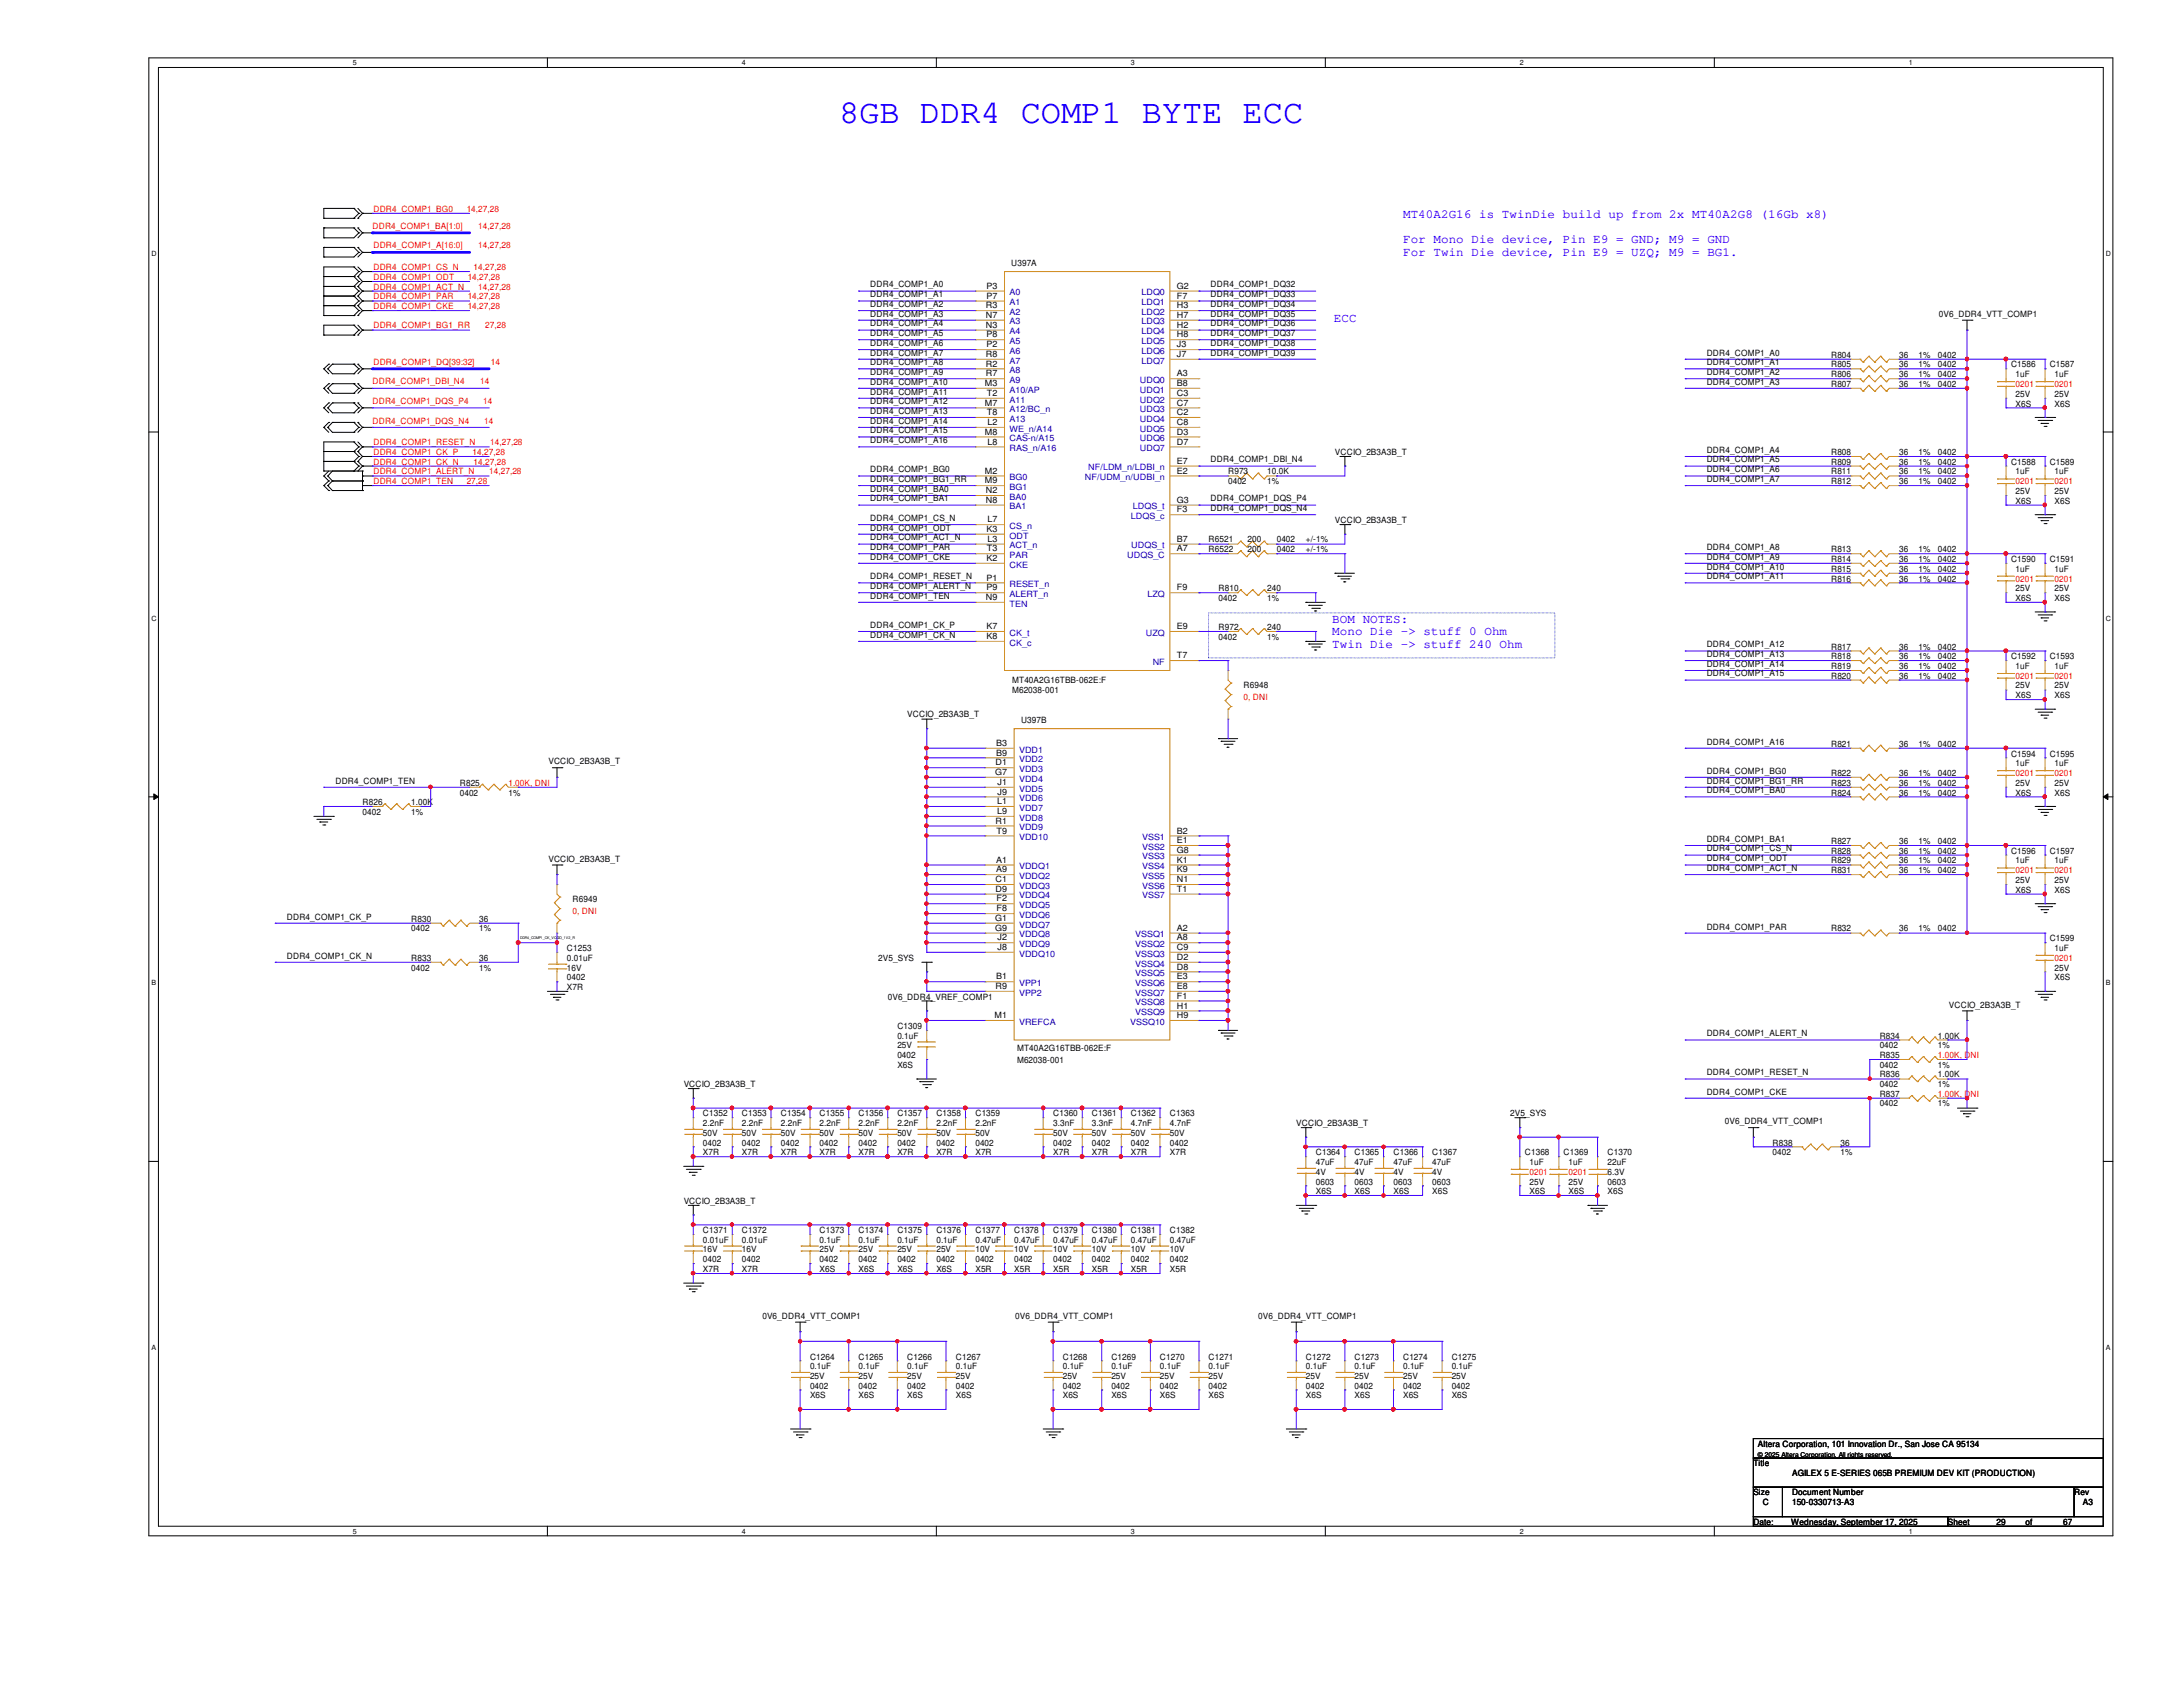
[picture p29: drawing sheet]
<svg xmlns="http://www.w3.org/2000/svg" width="279mm" height="216mm" viewBox="0 0 279 216" stroke-linecap="round" stroke-linejoin="round" font-family="sans-serif">
<defs><g id="words">
<text font-size="4.3" fill="#00f" x="107.4" y="15.8">8GB DDR4 COMP1 BYTE ECC</text>
<g font-size="1.6" fill="#00f">
<text x="179.6" y="27.9">MT40A2G16 is TwinDie build up from 2x MT40A2G8 (16Gb x8)</text>
<text x="179.6" y="31.2">For Mono Die device, Pin E9 = GND; M9 = GND</text>
<text x="179.6" y="32.8">For Twin Die device, Pin E9 = UZQ; M9 = BG1.</text>
<text x="170.7" y="41.1">ECC</text>
<text x="170.5" y="79.7">BOM NOTES:</text>
<text x="170.5" y="81.3">Mono Die -&gt; stuff 0 Ohm</text>
<text x="170.5" y="82.9">Twin Die -&gt; stuff 240 Ohm</text>
</g>
<g font-size="1.1" fill="#f00">
<text x="47.7" y="29.3">DDR4_COMP1_BA[1:0]</text>
<text x="47.8" y="27.1">DDR4_COMP1_BG0</text>
<text x="59.7" y="27.1">14,27,28</text>
<text x="61.2" y="29.3">14,27,28</text>
<text x="47.8" y="31.7">DDR4_COMP1_A[16:0]</text>
<text x="47.8" y="34.6">DDR4_COMP1_CS_N</text>
<text x="47.8" y="35.8">DDR4_COMP1_ODT</text>
<text x="59.9" y="35.8">14,27,28</text>
<text x="60.6" y="34.6">14,27,28</text>
<text x="61.2" y="31.7">14,27,28</text>
<text x="47.8" y="37.1">DDR4_COMP1_ACT_N</text>
<text x="47.8" y="38.3">DDR4_COMP1_PAR</text>
<text x="47.8" y="39.6">DDR4_COMP1_CKE</text>
<text x="59.9" y="38.3">14,27,28</text>
<text x="59.9" y="39.6">14,27,28</text>
<text x="61.2" y="37.1">14,27,28</text>
<text x="47.8" y="42">DDR4_COMP1_BG1_RR</text>
<text x="47.8" y="46.7">DDR4_COMP1_DQ[39:32]</text>
<text x="62.1" y="42">27,28</text>
<text x="62.8" y="46.7">14</text>
<text x="47.7" y="49.1">DDR4_COMP1_DBI_N4</text>
<text x="47.7" y="51.6">DDR4_COMP1_DQS_P4</text>
<text x="61.5" y="49.1">14</text>
<text x="61.8" y="51.6">14</text>
<text x="258" y="49.5">0201</text>
<text x="263" y="49.5">0201</text>
<text x="47.7" y="54.3">DDR4_COMP1_DQS_N4</text>
<text x="47.8" y="57">DDR4_COMP1_RESET_N</text>
<text x="47.8" y="58.3">DDR4_COMP1_CK_P</text>
<text x="47.8" y="59.5">DDR4_COMP1_CK_N</text>
<text x="60.5" y="58.3">14,27,28</text>
<text x="60.6" y="59.5">14,27,28</text>
<text x="62" y="54.3">14</text>
<text x="62.7" y="57">14,27,28</text>
<text x="47.8" y="60.7">DDR4_COMP1_ALERT_N</text>
<text x="47.8" y="62">DDR4_COMP1_TEN</text>
<text x="59.7" y="62">27,28</text>
<text x="62.6" y="60.7">14,27,28</text>
<text x="258" y="62">0201</text>
<text x="263" y="62">0201</text>
<text x="258" y="74.4">0201</text>
<text x="263" y="74.4">0201</text>
<text x="159.2" y="89.6">0, DNI</text>
<text x="258" y="86.9">0201</text>
<text x="263" y="86.9">0201</text>
<text x="65.1" y="100.5">1.00K, DNI</text>
<text x="258" y="99.3">0201</text>
<text x="263" y="99.3">0201</text>
<text x="258" y="111.8">0201</text>
<text x="263" y="111.8">0201</text>
<text x="73.3" y="117">0, DNI</text>
<text x="263" y="122.9">0201</text>
<text x="248" y="135.4">1.00K, DNI</text>
<text x="248" y="140.4">1.00K, DNI</text>
<text x="195.7" y="150.3">0201</text>
<text x="200.7" y="150.3">0201</text>
</g>
<g font-size="1.1">
<text x="129.4" y="34.1">U397A</text>
<text x="111.4" y="36.8">DDR4_COMP1_A0</text>
<text x="111.4" y="38.1">DDR4_COMP1_A1</text>
<text x="111.4" y="39.3">DDR4_COMP1_A2</text>
<text x="111.4" y="40.5">DDR4_COMP1_A3</text>
<text x="111.4" y="41.8">DDR4_COMP1_A4</text>
<text x="126.2" y="39.5">R3</text>
<text x="126.2" y="40.7">N7</text>
<text x="126.2" y="42">N3</text>
<text x="126.3" y="37">P3</text>
<text x="126.3" y="38.2">P7</text>
<text x="150.6" y="37">G2</text>
<text x="150.6" y="38.2">F7</text>
<text x="150.6" y="39.5">H3</text>
<text x="150.6" y="40.7">H7</text>
<text x="150.6" y="42">H2</text>
<text x="154.9" y="36.8">DDR4_COMP1_DQ32</text>
<text x="154.9" y="38.1">DDR4_COMP1_DQ33</text>
<text x="154.9" y="39.3">DDR4_COMP1_DQ34</text>
<text x="154.9" y="40.5">DDR4_COMP1_DQ35</text>
<text x="154.9" y="41.8">DDR4_COMP1_DQ36</text>
<text x="248.2" y="40.6">0V6_DDR4_VTT_COMP1</text>
<text x="111.4" y="43">DDR4_COMP1_A5</text>
<text x="111.4" y="44.3">DDR4_COMP1_A6</text>
<text x="111.4" y="45.5">DDR4_COMP1_A7</text>
<text x="111.4" y="46.7">DDR4_COMP1_A8</text>
<text x="126.2" y="45.7">R8</text>
<text x="126.2" y="46.9">R2</text>
<text x="126.3" y="43.2">P8</text>
<text x="126.3" y="44.4">P2</text>
<text x="150.6" y="43.2">H8</text>
<text x="150.6" y="44.4">J3</text>
<text x="150.6" y="45.7">J7</text>
<text x="154.9" y="43">DDR4_COMP1_DQ37</text>
<text x="154.9" y="44.3">DDR4_COMP1_DQ38</text>
<text x="154.9" y="45.5">DDR4_COMP1_DQ39</text>
<text x="218.4" y="45.5">DDR4_COMP1_A0</text>
<text x="218.4" y="46.7">DDR4_COMP1_A1</text>
<text x="234.4" y="45.8">R804</text>
<text x="234.4" y="47">R805</text>
<text x="243.1" y="45.8">36</text>
<text x="243.1" y="47">36</text>
<text x="245.5" y="45.8">1%</text>
<text x="245.5" y="47">1%</text>
<text x="248" y="45.8">0402</text>
<text x="248" y="47">0402</text>
<text x="257.4" y="47">C1586</text>
<text x="262.3" y="47">C1587</text>
<text x="111.4" y="48">DDR4_COMP1_A9</text>
<text x="111.4" y="49.2">DDR4_COMP1_A10</text>
<text x="111.4" y="50.5">DDR4_COMP1_A11</text>
<text x="111.4" y="51.7">DDR4_COMP1_A12</text>
<text x="111.4" y="53">DDR4_COMP1_A13</text>
<text x="126.1" y="49.4">M3</text>
<text x="126.1" y="51.9">M7</text>
<text x="126.2" y="48.2">R7</text>
<text x="126.3" y="50.7">T2</text>
<text x="126.3" y="53.1">T8</text>
<text x="150.6" y="48.2">A3</text>
<text x="150.6" y="49.4">B8</text>
<text x="150.6" y="50.7">C3</text>
<text x="150.6" y="51.9">C7</text>
<text x="150.6" y="53.1">C2</text>
<text x="218.4" y="48">DDR4_COMP1_A2</text>
<text x="218.4" y="49.2">DDR4_COMP1_A3</text>
<text x="234.4" y="49.5">R807</text>
<text x="234.4" y="48.3">R806</text>
<text x="243.1" y="49.5">36</text>
<text x="243.1" y="48.3">36</text>
<text x="245.5" y="49.5">1%</text>
<text x="245.5" y="48.3">1%</text>
<text x="248" y="49.5">0402</text>
<text x="248" y="48.3">0402</text>
<text x="258" y="48.3">1uF</text>
<text x="258" y="50.8">25V</text>
<text x="258" y="52">X6S</text>
<text x="263" y="48.3">1uF</text>
<text x="263" y="50.8">25V</text>
<text x="263" y="52">X6S</text>
<text x="111.4" y="54.2">DDR4_COMP1_A14</text>
<text x="111.4" y="55.5">DDR4_COMP1_A15</text>
<text x="111.4" y="56.7">DDR4_COMP1_A16</text>
<text x="126.1" y="55.6">M8</text>
<text x="126.4" y="56.9">L8</text>
<text x="126.4" y="54.4">L2</text>
<text x="150.6" y="59.4">E7</text>
<text x="150.6" y="54.4">C8</text>
<text x="150.6" y="55.6">D3</text>
<text x="150.6" y="56.9">D7</text>
<text x="154.9" y="59.2">DDR4_COMP1_DBI_N4</text>
<text x="170.9" y="58.3">VCCIO_2B3A3B_T</text>
<text x="218.4" y="58">DDR4_COMP1_A4</text>
<text x="218.4" y="59.2">DDR4_COMP1_A5</text>
<text x="234.4" y="59.5">R809</text>
<text x="234.4" y="58.3">R808</text>
<text x="243.1" y="59.5">36</text>
<text x="243.1" y="58.3">36</text>
<text x="245.5" y="59.5">1%</text>
<text x="245.5" y="58.3">1%</text>
<text x="248" y="59.5">0402</text>
<text x="248" y="58.3">0402</text>
<text x="257.4" y="59.5">C1588</text>
<text x="262.3" y="59.5">C1589</text>
<text x="111.4" y="60.5">DDR4_COMP1_BG0</text>
<text x="111.4" y="61.7">DDR4_COMP1_BG1_RR</text>
<text x="111.4" y="62.9">DDR4_COMP1_BA0</text>
<text x="111.4" y="64.2">DDR4_COMP1_BA1</text>
<text x="126.1" y="60.6">M2</text>
<text x="126.1" y="61.8">M9</text>
<text x="126.2" y="63.1">N2</text>
<text x="126.2" y="64.3">N8</text>
<text x="150.6" y="65.6">F3</text>
<text x="150.6" y="64.3">G3</text>
<text x="150.6" y="60.6">E2</text>
<text x="154.9" y="64.2">DDR4_COMP1_DQS_P4</text>
<text x="154.9" y="65.4">DDR4_COMP1_DQS_N4</text>
<text x="157.2" y="60.7">R973</text>
<text x="157.2" y="62">0402</text>
<text x="162.2" y="60.7">10.0K</text>
<text x="162.2" y="62">1%</text>
<text x="218.4" y="60.5">DDR4_COMP1_A6</text>
<text x="218.4" y="61.7">DDR4_COMP1_A7</text>
<text x="234.4" y="60.7">R811</text>
<text x="234.4" y="62">R812</text>
<text x="243.1" y="60.7">36</text>
<text x="243.1" y="62">36</text>
<text x="245.5" y="60.7">1%</text>
<text x="245.5" y="62">1%</text>
<text x="248" y="60.7">0402</text>
<text x="248" y="62">0402</text>
<text x="258" y="60.7">1uF</text>
<text x="258" y="63.2">25V</text>
<text x="258" y="64.5">X6S</text>
<text x="263" y="60.7">1uF</text>
<text x="263" y="63.2">25V</text>
<text x="263" y="64.5">X6S</text>
<text x="111.4" y="66.7">DDR4_COMP1_CS_N</text>
<text x="111.4" y="67.9">DDR4_COMP1_ODT</text>
<text x="111.4" y="69.2">DDR4_COMP1_ACT_N</text>
<text x="111.4" y="70.4">DDR4_COMP1_PAR</text>
<text x="111.4" y="71.6">DDR4_COMP1_CKE</text>
<text x="126.3" y="71.8">K2</text>
<text x="126.3" y="68.1">K3</text>
<text x="126.3" y="70.6">T3</text>
<text x="126.4" y="69.3">L3</text>
<text x="126.4" y="66.8">L7</text>
<text x="150.6" y="70.6">A7</text>
<text x="150.6" y="69.3">B7</text>
<text x="154.7" y="69.4">R6521</text>
<text x="154.7" y="70.7">R6522</text>
<text x="159.7" y="69.4">200</text>
<text x="159.7" y="70.7">200</text>
<text x="163.4" y="69.4">0402</text>
<text x="163.4" y="70.7">0402</text>
<text x="167.1" y="69.4">+/-1%</text>
<text x="167.1" y="70.7">+/-1%</text>
<text x="170.9" y="66.9">VCCIO_2B3A3B_T</text>
<text x="218.4" y="70.4">DDR4_COMP1_A8</text>
<text x="218.4" y="71.6">DDR4_COMP1_A9</text>
<text x="234.4" y="70.7">R813</text>
<text x="234.4" y="71.9">R814</text>
<text x="243.1" y="70.7">36</text>
<text x="243.1" y="71.9">36</text>
<text x="245.5" y="70.7">1%</text>
<text x="245.5" y="71.9">1%</text>
<text x="248" y="70.7">0402</text>
<text x="248" y="71.9">0402</text>
<text x="257.4" y="71.9">C1590</text>
<text x="262.3" y="71.9">C1591</text>
<text x="111.4" y="74.1">DDR4_COMP1_RESET_N</text>
<text x="111.4" y="75.4">DDR4_COMP1_ALERT_N</text>
<text x="111.4" y="76.6">DDR4_COMP1_TEN</text>
<text x="126.2" y="76.8">N9</text>
<text x="126.3" y="75.6">P9</text>
<text x="126.3" y="74.3">P1</text>
<text x="150.6" y="75.6">F9</text>
<text x="156" y="75.6">R810</text>
<text x="156" y="76.9">0402</text>
<text x="162.2" y="76.9">1%</text>
<text x="162.2" y="75.6">240</text>
<text x="218.4" y="72.9">DDR4_COMP1_A10</text>
<text x="218.4" y="74.1">DDR4_COMP1_A11</text>
<text x="234.4" y="73.2">R815</text>
<text x="234.4" y="74.4">R816</text>
<text x="243.1" y="73.2">36</text>
<text x="243.1" y="74.4">36</text>
<text x="245.5" y="73.2">1%</text>
<text x="245.5" y="74.4">1%</text>
<text x="248" y="73.2">0402</text>
<text x="248" y="74.4">0402</text>
<text x="258" y="73.2">1uF</text>
<text x="258" y="75.6">25V</text>
<text x="258" y="76.9">X6S</text>
<text x="263" y="73.2">1uF</text>
<text x="263" y="75.6">25V</text>
<text x="263" y="76.9">X6S</text>
<text x="111.4" y="80.3">DDR4_COMP1_CK_P</text>
<text x="111.4" y="81.6">DDR4_COMP1_CK_N</text>
<text x="126.3" y="81.8">K8</text>
<text x="126.3" y="80.5">K7</text>
<text x="150.6" y="80.5">E9</text>
<text x="156" y="80.6">R972</text>
<text x="156" y="81.9">0402</text>
<text x="162.2" y="81.9">1%</text>
<text x="162.2" y="80.6">240</text>
<text x="218.4" y="82.8">DDR4_COMP1_A12</text>
<text x="234.4" y="83.1">R817</text>
<text x="243.1" y="83.1">36</text>
<text x="245.5" y="83.1">1%</text>
<text x="248" y="83.1">0402</text>
<text x="129.5" y="87.4">MT40A2G16TBB-062E:F</text>
<text x="129.5" y="88.7">M62038-001</text>
<text x="150.6" y="84.2">T7</text>
<text x="159.2" y="88.1">R6948</text>
<text x="218.4" y="84.1">DDR4_COMP1_A13</text>
<text x="218.4" y="85.3">DDR4_COMP1_A14</text>
<text x="218.4" y="86.6">DDR4_COMP1_A15</text>
<text x="234.4" y="85.6">R819</text>
<text x="234.4" y="86.9">R820</text>
<text x="234.4" y="84.4">R818</text>
<text x="243.1" y="85.6">36</text>
<text x="243.1" y="86.9">36</text>
<text x="243.1" y="84.4">36</text>
<text x="245.5" y="85.6">1%</text>
<text x="245.5" y="86.9">1%</text>
<text x="245.5" y="84.4">1%</text>
<text x="248" y="85.6">0402</text>
<text x="248" y="86.9">0402</text>
<text x="248" y="84.4">0402</text>
<text x="257.4" y="84.4">C1592</text>
<text x="258" y="85.6">1uF</text>
<text x="258" y="88.1">25V</text>
<text x="258" y="89.4">X6S</text>
<text x="262.3" y="84.4">C1593</text>
<text x="263" y="85.6">1uF</text>
<text x="263" y="88.1">25V</text>
<text x="263" y="89.4">X6S</text>
<text x="116.1" y="91.8">VCCIO_2B3A3B_T</text>
<text x="127.5" y="95.5">B3</text>
<text x="130.7" y="92.6">U397B</text>
<text x="218.4" y="95.3">DDR4_COMP1_A16</text>
<text x="234.4" y="95.6">R821</text>
<text x="243.1" y="95.6">36</text>
<text x="245.5" y="95.6">1%</text>
<text x="248" y="95.6">0402</text>
<text x="42.9" y="100.3">DDR4_COMP1_TEN</text>
<text x="58.8" y="100.5">R825</text>
<text x="58.8" y="101.8">0402</text>
<text x="65.1" y="101.8">1%</text>
<text x="70.2" y="97.8">VCCIO_2B3A3B_T</text>
<text x="127.4" y="99.2">G7</text>
<text x="127.4" y="98">D1</text>
<text x="127.5" y="96.7">B9</text>
<text x="127.7" y="100.5">J1</text>
<text x="127.7" y="101.7">J9</text>
<text x="218.4" y="99">DDR4_COMP1_BG0</text>
<text x="218.4" y="100.3">DDR4_COMP1_BG1_RR</text>
<text x="218.4" y="101.5">DDR4_COMP1_BA0</text>
<text x="234.4" y="101.8">R824</text>
<text x="234.4" y="99.3">R822</text>
<text x="234.4" y="100.5">R823</text>
<text x="243.1" y="101.8">36</text>
<text x="243.1" y="99.3">36</text>
<text x="243.1" y="100.5">36</text>
<text x="245.5" y="101.8">1%</text>
<text x="245.5" y="99.3">1%</text>
<text x="245.5" y="100.5">1%</text>
<text x="248" y="101.8">0402</text>
<text x="248" y="99.3">0402</text>
<text x="248" y="100.5">0402</text>
<text x="257.4" y="96.8">C1594</text>
<text x="258" y="98">1uF</text>
<text x="258" y="100.5">25V</text>
<text x="258" y="101.8">X6S</text>
<text x="262.3" y="96.8">C1595</text>
<text x="263" y="98">1uF</text>
<text x="263" y="100.5">25V</text>
<text x="263" y="101.8">X6S</text>
<text x="46.4" y="103">R826</text>
<text x="46.4" y="104.3">0402</text>
<text x="52.6" y="103">1.00K</text>
<text x="52.6" y="104.3">1%</text>
<text x="127.4" y="105.4">R1</text>
<text x="127.6" y="106.7">T9</text>
<text x="127.6" y="102.9">L1</text>
<text x="127.6" y="104.2">L9</text>
<text x="150.6" y="106.7">B2</text>
<text x="150.6" y="107.9">E1</text>
<text x="218.4" y="107.7">DDR4_COMP1_BA1</text>
<text x="70.2" y="110.3">VCCIO_2B3A3B_T</text>
<text x="127.4" y="112.9">C1</text>
<text x="127.5" y="110.4">A1</text>
<text x="127.5" y="111.6">A9</text>
<text x="150.6" y="109.1">G8</text>
<text x="150.6" y="110.4">K1</text>
<text x="150.6" y="111.6">K9</text>
<text x="150.6" y="112.9">N1</text>
<text x="218.4" y="109">DDR4_COMP1_CS_N</text>
<text x="218.4" y="110.2">DDR4_COMP1_ODT</text>
<text x="218.4" y="111.5">DDR4_COMP1_ACT_N</text>
<text x="234.4" y="111.8">R831</text>
<text x="234.4" y="108">R827</text>
<text x="234.4" y="109.3">R828</text>
<text x="234.4" y="110.5">R829</text>
<text x="243.1" y="111.8">36</text>
<text x="243.1" y="108">36</text>
<text x="243.1" y="109.3">36</text>
<text x="243.1" y="110.5">36</text>
<text x="245.5" y="111.8">1%</text>
<text x="245.5" y="108">1%</text>
<text x="245.5" y="109.3">1%</text>
<text x="245.5" y="110.5">1%</text>
<text x="248" y="111.8">0402</text>
<text x="248" y="108">0402</text>
<text x="248" y="109.3">0402</text>
<text x="248" y="110.5">0402</text>
<text x="257.4" y="109.3">C1596</text>
<text x="258" y="110.5">1uF</text>
<text x="258" y="113">25V</text>
<text x="262.3" y="109.3">C1597</text>
<text x="263" y="110.5">1uF</text>
<text x="263" y="113">25V</text>
<text x="36.7" y="117.7">DDR4_COMP1_CK_P</text>
<text x="52.6" y="118">R830</text>
<text x="52.6" y="119.2">0402</text>
<text x="61.3" y="119.2">1%</text>
<text x="61.3" y="118">36</text>
<text x="73.3" y="115.5">R6949</text>
<text x="127.4" y="117.9">G1</text>
<text x="127.4" y="119.1">G9</text>
<text x="127.4" y="114.1">D9</text>
<text x="127.6" y="115.4">F2</text>
<text x="127.6" y="116.6">F8</text>
<text x="150.6" y="114.1">T1</text>
<text x="150.6" y="119.1">A2</text>
<text x="218.4" y="119">DDR4_COMP1_PAR</text>
<text x="234.4" y="119.2">R832</text>
<text x="243.1" y="119.2">36</text>
<text x="245.5" y="119.2">1%</text>
<text x="248" y="119.2">0402</text>
<text x="258" y="114.3">X6S</text>
<text x="263" y="114.3">X6S</text>
<text x="36.7" y="122.7">DDR4_COMP1_CK_N</text>
<text x="52.6" y="122.9">R833</text>
<text x="52.6" y="124.2">0402</text>
<text x="61.3" y="124.2">1%</text>
<text x="61.3" y="122.9">36</text>
<text x="72.6" y="121.7">C1253</text>
<text x="72.6" y="122.9">0.01uF</text>
<text x="72.6" y="125.4">0402</text>
<text x="72.6" y="124.2">16V</text>
<text x="112.4" y="122.9">2V5_SYS</text>
<text x="127.5" y="125.3">B1</text>
<text x="127.7" y="121.6">J8</text>
<text x="127.7" y="120.4">J2</text>
<text x="150.6" y="120.4">A8</text>
<text x="150.6" y="121.6">C9</text>
<text x="150.6" y="122.9">D2</text>
<text x="150.6" y="124.1">D8</text>
<text x="150.6" y="125.3">E3</text>
<text x="262.3" y="120.5">C1599</text>
<text x="263" y="121.7">1uF</text>
<text x="263" y="124.2">25V</text>
<text x="263" y="125.4">X6S</text>
<text x="72.6" y="126.7">X7R</text>
<text x="113.6" y="127.9">0V6_DDR4_VREF_COMP1</text>
<text x="114.9" y="131.7">C1309</text>
<text x="127.3" y="130.3">M1</text>
<text x="127.4" y="126.6">R9</text>
<text x="150.6" y="130.3">H9</text>
<text x="150.6" y="126.6">E8</text>
<text x="150.6" y="127.8">F1</text>
<text x="150.6" y="129.1">H1</text>
<text x="249.4" y="128.9">VCCIO_2B3A3B_T</text>
<text x="114.9" y="132.9">0.1uF</text>
<text x="114.9" y="135.4">0402</text>
<text x="114.9" y="134.2">25V</text>
<text x="114.9" y="136.7">X6S</text>
<text x="130.2" y="134.5">MT40A2G16TBB-062E:F</text>
<text x="130.2" y="136">M62038-001</text>
<text x="218.4" y="132.6">DDR4_COMP1_ALERT_N</text>
<text x="218.4" y="137.6">DDR4_COMP1_RESET_N</text>
<text x="240.6" y="137.9">R836</text>
<text x="240.6" y="132.9">R834</text>
<text x="240.6" y="134.2">0402</text>
<text x="240.6" y="135.4">R835</text>
<text x="240.6" y="136.7">0402</text>
<text x="248" y="137.9">1.00K</text>
<text x="248" y="132.9">1.00K</text>
<text x="248" y="134.2">1%</text>
<text x="248" y="136.7">1%</text>
<text x="87.5" y="139.1">VCCIO_2B3A3B_T</text>
<text x="90" y="142.9">C1352</text>
<text x="95" y="142.9">C1353</text>
<text x="99.9" y="142.9">C1354</text>
<text x="104.9" y="142.9">C1355</text>
<text x="109.9" y="142.9">C1356</text>
<text x="114.9" y="142.9">C1357</text>
<text x="119.8" y="142.9">C1358</text>
<text x="124.8" y="142.9">C1359</text>
<text x="134.8" y="142.9">C1360</text>
<text x="139.7" y="142.9">C1361</text>
<text x="144.7" y="142.9">C1362</text>
<text x="149.7" y="142.9">C1363</text>
<text x="193.3" y="142.9">2V5_SYS</text>
<text x="218.4" y="140.1">DDR4_COMP1_CKE</text>
<text x="220.8" y="143.8">0V6_DDR4_VTT_COMP1</text>
<text x="240.6" y="139.1">0402</text>
<text x="240.6" y="140.4">R837</text>
<text x="240.6" y="141.6">0402</text>
<text x="248" y="139.1">1%</text>
<text x="248" y="141.6">1%</text>
<text x="90" y="144.1">2.2nF</text>
<text x="90" y="146.6">0402</text>
<text x="90" y="145.4">50V</text>
<text x="90" y="147.8">X7R</text>
<text x="95" y="144.1">2.2nF</text>
<text x="95" y="146.6">0402</text>
<text x="95" y="145.4">50V</text>
<text x="95" y="147.8">X7R</text>
<text x="99.9" y="144.1">2.2nF</text>
<text x="99.9" y="146.6">0402</text>
<text x="99.9" y="145.4">50V</text>
<text x="99.9" y="147.8">X7R</text>
<text x="104.9" y="144.1">2.2nF</text>
<text x="104.9" y="146.6">0402</text>
<text x="104.9" y="145.4">50V</text>
<text x="104.9" y="147.8">X7R</text>
<text x="109.9" y="144.1">2.2nF</text>
<text x="109.9" y="146.6">0402</text>
<text x="109.9" y="145.4">50V</text>
<text x="109.9" y="147.8">X7R</text>
<text x="114.9" y="144.1">2.2nF</text>
<text x="114.9" y="146.6">0402</text>
<text x="114.9" y="145.4">50V</text>
<text x="114.9" y="147.8">X7R</text>
<text x="119.8" y="144.1">2.2nF</text>
<text x="119.8" y="146.6">0402</text>
<text x="119.8" y="145.4">50V</text>
<text x="119.8" y="147.8">X7R</text>
<text x="124.8" y="144.1">2.2nF</text>
<text x="124.8" y="146.6">0402</text>
<text x="124.8" y="145.4">50V</text>
<text x="124.8" y="147.8">X7R</text>
<text x="134.8" y="144.1">3.3nF</text>
<text x="134.8" y="146.6">0402</text>
<text x="134.8" y="145.4">50V</text>
<text x="134.8" y="147.8">X7R</text>
<text x="139.7" y="144.1">3.3nF</text>
<text x="139.7" y="146.6">0402</text>
<text x="139.7" y="145.4">50V</text>
<text x="139.7" y="147.8">X7R</text>
<text x="144.7" y="144.1">4.7nF</text>
<text x="144.7" y="145.4">50V</text>
<text x="144.7" y="146.6">0402</text>
<text x="144.7" y="147.8">X7R</text>
<text x="149.7" y="144.1">4.7nF</text>
<text x="149.7" y="145.4">50V</text>
<text x="149.7" y="146.6">0402</text>
<text x="149.7" y="147.8">X7R</text>
<text x="165.9" y="144.1">VCCIO_2B3A3B_T</text>
<text x="168.4" y="147.8">C1364</text>
<text x="168.4" y="149.1">47uF</text>
<text x="173.4" y="147.8">C1365</text>
<text x="173.4" y="149.1">47uF</text>
<text x="178.4" y="147.8">C1366</text>
<text x="178.4" y="149.1">47uF</text>
<text x="183.3" y="147.8">C1367</text>
<text x="183.3" y="149.1">47uF</text>
<text x="195.2" y="147.8">C1368</text>
<text x="195.7" y="149.1">1uF</text>
<text x="200.1" y="147.8">C1369</text>
<text x="200.7" y="149.1">1uF</text>
<text x="205.7" y="147.8">C1370</text>
<text x="205.7" y="149.1">22uF</text>
<text x="226.9" y="146.6">R838</text>
<text x="226.9" y="147.8">0402</text>
<text x="235.6" y="147.8">1%</text>
<text x="235.6" y="146.6">36</text>
<text x="87.5" y="154.1">VCCIO_2B3A3B_T</text>
<text x="168.4" y="151.6">0603</text>
<text x="168.4" y="150.3">4V</text>
<text x="168.4" y="152.8">X6S</text>
<text x="173.4" y="151.6">0603</text>
<text x="173.4" y="150.3">4V</text>
<text x="173.4" y="152.8">X6S</text>
<text x="178.4" y="151.6">0603</text>
<text x="178.4" y="150.3">4V</text>
<text x="178.4" y="152.8">X6S</text>
<text x="183.3" y="151.6">0603</text>
<text x="183.3" y="150.3">4V</text>
<text x="183.3" y="152.8">X6S</text>
<text x="195.7" y="151.6">25V</text>
<text x="195.7" y="152.8">X6S</text>
<text x="200.7" y="151.6">25V</text>
<text x="200.7" y="152.8">X6S</text>
<text x="205.7" y="151.6">0603</text>
<text x="205.7" y="152.8">X6S</text>
<text x="205.7" y="150.3">6.3V</text>
<text x="90" y="157.8">C1371</text>
<text x="90" y="159">0.01uF</text>
<text x="90" y="161.5">0402</text>
<text x="90" y="160.3">16V</text>
<text x="95" y="157.8">C1372</text>
<text x="95" y="159">0.01uF</text>
<text x="95" y="161.5">0402</text>
<text x="95" y="160.3">16V</text>
<text x="104.9" y="157.8">C1373</text>
<text x="104.9" y="159">0.1uF</text>
<text x="104.9" y="161.5">0402</text>
<text x="104.9" y="160.3">25V</text>
<text x="109.9" y="157.8">C1374</text>
<text x="109.9" y="159">0.1uF</text>
<text x="109.9" y="161.5">0402</text>
<text x="109.9" y="160.3">25V</text>
<text x="114.9" y="157.8">C1375</text>
<text x="114.9" y="159">0.1uF</text>
<text x="114.9" y="161.5">0402</text>
<text x="114.9" y="160.3">25V</text>
<text x="119.8" y="157.8">C1376</text>
<text x="119.8" y="159">0.1uF</text>
<text x="119.8" y="161.5">0402</text>
<text x="119.8" y="160.3">25V</text>
<text x="124.8" y="157.8">C1377</text>
<text x="124.8" y="159">0.47uF</text>
<text x="124.8" y="160.3">10V</text>
<text x="124.8" y="161.5">0402</text>
<text x="129.8" y="157.8">C1378</text>
<text x="129.8" y="159">0.47uF</text>
<text x="129.8" y="160.3">10V</text>
<text x="129.8" y="161.5">0402</text>
<text x="134.8" y="157.8">C1379</text>
<text x="134.8" y="159">0.47uF</text>
<text x="134.8" y="160.3">10V</text>
<text x="134.8" y="161.5">0402</text>
<text x="139.7" y="157.8">C1380</text>
<text x="139.7" y="159">0.47uF</text>
<text x="139.7" y="160.3">10V</text>
<text x="139.7" y="161.5">0402</text>
<text x="144.7" y="157.8">C1381</text>
<text x="144.7" y="159">0.47uF</text>
<text x="144.7" y="160.3">10V</text>
<text x="144.7" y="161.5">0402</text>
<text x="149.7" y="157.8">C1382</text>
<text x="149.7" y="159">0.47uF</text>
<text x="149.7" y="160.3">10V</text>
<text x="149.7" y="161.5">0402</text>
<text x="90" y="162.8">X7R</text>
<text x="95" y="162.8">X7R</text>
<text x="104.9" y="162.8">X6S</text>
<text x="109.9" y="162.8">X6S</text>
<text x="114.9" y="162.8">X6S</text>
<text x="119.8" y="162.8">X6S</text>
<text x="124.8" y="162.8">X5R</text>
<text x="129.8" y="162.8">X5R</text>
<text x="134.8" y="162.8">X5R</text>
<text x="139.7" y="162.8">X5R</text>
<text x="144.7" y="162.8">X5R</text>
<text x="149.7" y="162.8">X5R</text>
<text x="97.6" y="168.7">0V6_DDR4_VTT_COMP1</text>
<text x="103.7" y="174">C1264</text>
<text x="109.9" y="174">C1265</text>
<text x="116.1" y="174">C1266</text>
<text x="122.3" y="174">C1267</text>
<text x="129.9" y="168.7">0V6_DDR4_VTT_COMP1</text>
<text x="136" y="174">C1268</text>
<text x="142.2" y="174">C1269</text>
<text x="148.5" y="174">C1270</text>
<text x="154.7" y="174">C1271</text>
<text x="161" y="168.7">0V6_DDR4_VTT_COMP1</text>
<text x="167.1" y="174">C1272</text>
<text x="173.4" y="174">C1273</text>
<text x="179.6" y="174">C1274</text>
<text x="185.8" y="174">C1275</text>
<text x="103.7" y="175.2">0.1uF</text>
<text x="103.7" y="178.9">X6S</text>
<text x="103.7" y="176.5">25V</text>
<text x="103.7" y="177.7">0402</text>
<text x="109.9" y="175.2">0.1uF</text>
<text x="109.9" y="178.9">X6S</text>
<text x="109.9" y="176.5">25V</text>
<text x="109.9" y="177.7">0402</text>
<text x="116.1" y="175.2">0.1uF</text>
<text x="116.1" y="178.9">X6S</text>
<text x="116.1" y="176.5">25V</text>
<text x="116.1" y="177.7">0402</text>
<text x="122.3" y="175.2">0.1uF</text>
<text x="122.3" y="178.9">X6S</text>
<text x="122.3" y="176.5">25V</text>
<text x="122.3" y="177.7">0402</text>
<text x="136" y="175.2">0.1uF</text>
<text x="136" y="178.9">X6S</text>
<text x="136" y="176.5">25V</text>
<text x="136" y="177.7">0402</text>
<text x="142.2" y="175.2">0.1uF</text>
<text x="142.2" y="178.9">X6S</text>
<text x="142.2" y="176.5">25V</text>
<text x="142.2" y="177.7">0402</text>
<text x="148.5" y="175.2">0.1uF</text>
<text x="148.5" y="178.9">X6S</text>
<text x="148.5" y="176.5">25V</text>
<text x="148.5" y="177.7">0402</text>
<text x="154.7" y="175.2">0.1uF</text>
<text x="154.7" y="178.9">X6S</text>
<text x="154.7" y="176.5">25V</text>
<text x="154.7" y="177.7">0402</text>
<text x="167.1" y="175.2">0.1uF</text>
<text x="167.1" y="178.9">X6S</text>
<text x="167.1" y="176.5">25V</text>
<text x="167.1" y="177.7">0402</text>
<text x="173.4" y="175.2">0.1uF</text>
<text x="173.4" y="178.9">X6S</text>
<text x="173.4" y="176.5">25V</text>
<text x="173.4" y="177.7">0402</text>
<text x="179.6" y="175.2">0.1uF</text>
<text x="179.6" y="178.9">X6S</text>
<text x="179.6" y="176.5">25V</text>
<text x="179.6" y="177.7">0402</text>
<text x="185.8" y="175.2">0.1uF</text>
<text x="185.8" y="178.9">X6S</text>
<text x="185.8" y="176.5">25V</text>
<text x="185.8" y="177.7">0402</text>
<text x="225" y="185.2">Altera Corporation, 101 Innovation Dr., San Jose CA 95134</text>
<text x="224.4" y="187.7">Title</text>
<text x="224.4" y="191.4">Size</text>
<text x="229.4" y="188.9">AGILEX 5 E-SERIES 065B PREMIUM DEV KIT (PRODUCTION)</text>
<text x="229.4" y="191.4">Document Number</text>
<text x="265.5" y="191.4">Rev</text>
<text x="224.4" y="195.2">Date:</text>
<text x="225.6" y="192.7">C</text>
<text x="229.2" y="195.2">Wednesday, September 17, 2025</text>
<text x="229.4" y="192.7">150-0330713-A3</text>
<text x="249.3" y="195.2">Sheet</text>
<text x="255.5" y="195.2">29</text>
<text x="259.2" y="195.2">of</text>
<text x="264.1" y="195.2">67</text>
<text x="266.6" y="192.7">A3</text>
</g>
<g font-size="1.1" fill="#00c">
<text x="129.2" y="37.8">A0</text>
<text x="129.2" y="39.1">A1</text>
<text x="129.2" y="40.3">A2</text>
<text x="129.2" y="41.5">A3</text>
<text x="146.1" y="37.8">LDQ0</text>
<text x="146.1" y="39.1">LDQ1</text>
<text x="146.1" y="40.3">LDQ2</text>
<text x="146.1" y="41.5">LDQ3</text>
<text x="129.2" y="42.8">A4</text>
<text x="129.2" y="44">A5</text>
<text x="129.2" y="45.3">A6</text>
<text x="129.2" y="46.5">A7</text>
<text x="129.2" y="47.8">A8</text>
<text x="146.1" y="42.8">LDQ4</text>
<text x="146.1" y="44">LDQ5</text>
<text x="146.1" y="45.3">LDQ6</text>
<text x="146.1" y="46.5">LDQ7</text>
<text x="129.2" y="50.2">A10/AP</text>
<text x="129.2" y="51.5">A11</text>
<text x="129.2" y="52.7">A12/BC_n</text>
<text x="129.2" y="54">A13</text>
<text x="129.2" y="49">A9</text>
<text x="145.9" y="49">UDQ0</text>
<text x="145.9" y="50.2">UDQ1</text>
<text x="145.9" y="51.5">UDQ2</text>
<text x="145.9" y="52.7">UDQ3</text>
<text x="145.9" y="54">UDQ4</text>
<text x="129.2" y="56.5">CAS-n/A15</text>
<text x="129.2" y="57.7">RAS_n/A16</text>
<text x="129.2" y="55.2">WE_n/A14</text>
<text x="145.9" y="55.2">UDQ5</text>
<text x="145.9" y="56.5">UDQ6</text>
<text x="145.9" y="57.7">UDQ7</text>
<text x="129.2" y="64">BA0</text>
<text x="129.2" y="65.2">BA1</text>
<text x="129.2" y="61.5">BG0</text>
<text x="129.2" y="62.7">BG1</text>
<text x="138.9" y="61.5">NF/UDM_n/UDBI_n</text>
<text x="139.3" y="60.2">NF/LDM_n/LDBI_n</text>
<text x="145" y="65.2">LDQS_t</text>
<text x="129.2" y="70.2">ACT_n</text>
<text x="129.2" y="67.7">CS_n</text>
<text x="129.2" y="68.9">ODT</text>
<text x="129.2" y="71.4">PAR</text>
<text x="144.3" y="71.4">UDQS_C</text>
<text x="144.7" y="66.4">LDQS_c</text>
<text x="144.8" y="70.2">UDQS_t</text>
<text x="129.2" y="76.4">ALERT_n</text>
<text x="129.2" y="72.6">CKE</text>
<text x="129.2" y="75.1">RESET_n</text>
<text x="129.2" y="77.6">TEN</text>
<text x="146.9" y="76.4">LZQ</text>
<text x="129.2" y="82.6">CK_c</text>
<text x="129.2" y="81.4">CK_t</text>
<text x="146.6" y="81.4">UZQ</text>
<text x="147.5" y="85.1">NF</text>
<text x="130.4" y="96.3">VDD1</text>
<text x="130.4" y="97.5">VDD2</text>
<text x="130.4" y="98.8">VDD3</text>
<text x="130.4" y="100">VDD4</text>
<text x="130.4" y="101.3">VDD5</text>
<text x="130.4" y="107.5">VDD10</text>
<text x="130.4" y="102.5">VDD6</text>
<text x="130.4" y="103.8">VDD7</text>
<text x="130.4" y="105">VDD8</text>
<text x="130.4" y="106.3">VDD9</text>
<text x="146.2" y="107.5">VSS1</text>
<text x="130.4" y="111.3">VDDQ1</text>
<text x="130.4" y="112.5">VDDQ2</text>
<text x="130.4" y="113.7">VDDQ3</text>
<text x="146.2" y="108.8">VSS2</text>
<text x="146.2" y="110">VSS3</text>
<text x="146.2" y="111.3">VSS4</text>
<text x="146.2" y="112.5">VSS5</text>
<text x="146.2" y="113.7">VSS6</text>
<text x="130.4" y="115">VDDQ4</text>
<text x="130.4" y="116.2">VDDQ5</text>
<text x="130.4" y="117.5">VDDQ6</text>
<text x="130.4" y="118.7">VDDQ7</text>
<text x="130.4" y="120">VDDQ8</text>
<text x="145.3" y="120">VSSQ1</text>
<text x="146.2" y="115">VSS7</text>
<text x="130.4" y="122.4">VDDQ10</text>
<text x="130.4" y="121.2">VDDQ9</text>
<text x="145.3" y="121.2">VSSQ2</text>
<text x="145.3" y="122.4">VSSQ3</text>
<text x="145.3" y="123.7">VSSQ4</text>
<text x="145.3" y="124.9">VSSQ5</text>
<text x="130.4" y="126.2">VPP1</text>
<text x="130.4" y="127.4">VPP2</text>
<text x="130.4" y="131.1">VREFCA</text>
<text x="144.7" y="131.1">VSSQ10</text>
<text x="145.3" y="126.2">VSSQ6</text>
<text x="145.3" y="127.4">VSSQ7</text>
<text x="145.3" y="128.7">VSSQ8</text>
<text x="145.3" y="129.9">VSSQ9</text>
</g>
<g font-size=".9">
<text x="45.2" y="8.3">5</text>
<text x="95" y="8.3">4</text>
<text x="144.7" y="8.3">3</text>
<text x="194.5" y="8.3">2</text>
<text x="244.3" y="8.3">1</text>
<text x="19.4" y="32.8">D</text>
<text x="269.5" y="32.8">D</text>
<text x="19.4" y="79.4">C</text>
<text x="269.5" y="79.4">C</text>
<text x="19.4" y="126.1">B</text>
<text x="269.5" y="126.1">B</text>
<text x="19.4" y="172.8">A</text>
<text x="269.5" y="172.8">A</text>
<text x="45.2" y="196.3">5</text>
<text x="95" y="196.3">4</text>
<text x="144.7" y="196.3">3</text>
<text x="194.5" y="196.3">2</text>
<text x="244.3" y="196.3">1</text>
</g>
<text font-size=".8" x="225" y="186.4">© 2025 Altera Corporation. All rights reserved.</text>
<text font-size=".5" x="66.6" y="120.2">DDR4_COMP1_CK_VCCIO_1V2_R</text>
</g></defs>
<path d="M19.1 7.4h251.3v189.2h-251.3zM20.3 8.6h248.9v186.7h-248.9z" fill="none" stroke="#000" stroke-width=".13"/>
<g fill="#fff">
<path d="M45.2 7.5h.5v1.1h-.5z"/>
<path d="M45.2 195.5h.5v1h-.5z"/>
</g>
<path d="M70.1 7.4v1.2M70.1 195.3v1.3" fill="none" stroke="#000" stroke-width=".13"/>
<g fill="#fff">
<path d="M95 7.5h.5v1.1h-.5z"/>
<path d="M95 195.5h.5v1h-.5z"/>
</g>
<path d="M119.8 7.4v1.2M119.8 195.3v1.3" fill="none" stroke="#000" stroke-width=".13"/>
<g fill="#fff">
<path d="M144.7 7.5h.5v1.1h-.5z"/>
<path d="M144.7 195.5h.5v1h-.5z"/>
</g>
<path d="M169.6 7.4v1.2M169.6 195.3v1.3" fill="none" stroke="#000" stroke-width=".13"/>
<g fill="#fff">
<path d="M194.5 7.5h.5v1.1h-.5z"/>
<path d="M194.5 195.5h.5v1h-.5z"/>
</g>
<path d="M219.4 7.4v1.2M219.4 195.3v1.3" fill="none" stroke="#000" stroke-width=".13"/>
<g fill="#fff">
<path d="M244.3 7.5h.5v1.1h-.5z"/>
<path d="M244.3 195.5h.5v1h-.5z"/>
<path d="M19.4 32h.6v1h-.6z"/>
<path d="M269.5 32h.7v1h-.7z"/>
<path d="M19.4 78.6h.6v1h-.6z"/>
<path d="M269.5 78.6h.7v1h-.7z"/>
</g>
<path d="M19.1 55.3h1.2M269.2 55.3h1.2" fill="none" stroke="#000" stroke-width=".13"/>
<g fill="#fff">
<path d="M19.4 125.3h.6v1h-.6z"/>
<path d="M269.5 125.3h.6v1h-.6z"/>
</g>
<path d="M19.1 102h1.2M19.7 101.6l.6 .4-.6 .3zM269.2 102l.6-.4v.7zM269.2 102h1.2" fill="none" stroke="#000" stroke-width=".13"/>
<path d="M19.7 101.6l.6 .4-.6 .3zM269.2 102l.6-.4v.7z" fill="#000"/>
<g fill="#fff">
<path d="M19.4 172h.5v1h-.5z"/>
<path d="M269.5 172h.6v1h-.6z"/>
</g>
<g fill="none" stroke="#000" stroke-width=".13">
<path d="M41.4 27.9h.1M41.4 29.2h.1M41.4 30.4h.1M41.4 31.7h.1M41.4 32.9h.1M41.4 35.4h.1M41.4 36.7h.1M41.4 37.9h.1M41.4 39.1h.1M41.4 27.9h3.9M41.4 29.2v1.2M41.4 31.7v1.2"/>
<path d="M41.4 29.2h3.9M41.4 31.7h3.9M41.4 35.4h3.9M41.4 36.7h3.9M41.4 37.9h3.9M41.4 39.1h3.9M45.3 27.9h.1M45.3 26.7h.1M45.3 29.2h.1M45.3 31.7h.1M45.3 35.4h.1M45.3 34.2h.1"/>
<path d="M45.3 36.7h.1M45.3 37.9h.1M45.3 39.1h.1M45.3 26.7h-3.9v1.2M45.3 26.7l.6 .6M45.3 34.2h-3.9v6.2M45.3 29.2l.6 .6M45.3 31.7l.6 .6M45.3 34.2l.6 .6M45.3 35.4l.6 .6M45.3 36.7l.6 .6M45.3 37.9l.6 .6"/>
<path d="M45.3 39.1l.6 .7M45.8 27.9h.1M45.8 29.2h.1M45.8 31.7h.1M45.8 35.4h.1M45.8 36.7h.1M45.8 37.9h.1M45.8 39.1h.1M45.8 26.7l.6 .6M45.8 29.2l.6 .6M45.8 31.7l.6 .6M45.8 34.2l.6 .6"/>
<path d="M45.8 35.4l.6 .6M45.8 36.7l.6 .6M45.8 37.9l.6 .6M45.8 39.1l.6 .7M45.9 27.3h.1M45.9 29.8h.1M45.9 32.3h.1M45.9 34.8h.1M45.9 36h.1M45.9 37.3h.1M45.9 38.5h.1M45.9 39.8h.1"/>
<path d="M45.9 27.3l-.6 .6M45.9 29.8l-.6 .6h-3.9M45.9 32.3l-.6 .6h-3.9M45.9 34.8l-.6 .6M45.9 36l-.6 .7M45.9 37.3l-.6 .6M45.9 38.5l-.6 .6M45.9 39.8l-.6 .6M46.4 27.3h.1M46.4 29.8h.1M46.4 32.3h.1M46.4 34.8h.1"/>
<path d="M46.4 36h.1M46.4 37.3h.1M46.4 38.5h.1M46.4 39.8h.1M46.4 27.3l-.6 .6M46.4 27.3h1.3M46.4 29.8l-.6 .6M46.4 29.8h1.3M46.4 32.3l-.6 .6M46.4 32.3h1.3M46.4 34.8l-.6 .6M46.4 34.8h1.3"/>
<path d="M46.4 36l-.6 .7M46.4 36h1.3M46.4 37.3l-.6 .6M46.4 37.3h1.3M46.4 38.5l-.6 .6M46.4 38.5h1.3M46.4 39.8l-.6 .6M46.4 39.8h1.3M47.7 29.8h.1M47.7 32.3h.1M41.4 40.4h.1M41.4 42.9h.1"/>
<path d="M41.4 47.2h.1M41.4 49.7h.1M41.4 52.2h.1M41.4 54.7h.1M41.4 57.8h.1M41.4 59.1h.1M41.4 40.4h3.9M41.4 42.9h3.9M41.4 47.2l.7 .6M41.4 49.7l.7 .6M41.4 52.2l.7 .6M41.4 54.7l.7 .6"/>
<path d="M41.4 57.8h3.9M41.4 59.1h3.9M42 47.2h.1M42 49.7h.1M42 52.2h.1M42 54.7h.1M42 47.2l.5 .6h2.8M42 49.7l.5 .6h2.8M42 52.2l.5 .6h2.8M42 54.7l.5 .6h2.8M42.1 46.6h.1M42.1 49.1h.1"/>
<path d="M42.1 51.6h.1M42.1 54.1h.1M42.1 46.6l-.7 .6M42.1 49.1l-.7 .6M42.1 51.6l-.7 .6M42.1 54.1l-.7 .6M42.5 46.6h.1M42.5 49.1h.1M42.5 51.6h.1M42.5 54.1h.1M42.5 46.6h2.8M42.5 46.6l-.5 .6"/>
<path d="M42.5 49.1h2.8M42.5 49.1l-.5 .6M42.5 51.6h2.8M42.5 51.6l-.5 .6M42.5 54.1h2.8M42.5 54.1l-.5 .6M45.3 40.4h.1M45.3 42.9h.1M45.3 41.6h.1M45.3 46.6h.1M45.3 47.8h.1M45.3 49.1h.1"/>
<path d="M45.3 50.3h.1M45.3 51.6h.1M45.3 52.8h.1M45.3 54.1h.1M45.3 55.3h.1M45.3 57.8h.1M45.3 56.6h.1M45.3 59.1h.1M45.3 41.6h-3.9v1.3M45.3 56.6h-3.9v3.7M45.3 41.6l.6 .6M45.3 46.6l.6 .6"/>
<path d="M45.3 49.1l.6 .6M45.3 51.6l.6 .6M45.3 54.1l.6 .6M45.3 56.6l.6 .6M45.3 57.8l.6 .6M45.3 59.1l.6 .5M45.8 40.4h.1M45.8 42.9h.1M45.8 46.6h.1M45.8 49.1h.1M45.8 51.6h.1M45.8 54.1h.1"/>
<path d="M45.8 57.8h.1M45.8 59.1h.1M45.8 41.6l.6 .6M45.8 46.6l.6 .6M45.8 49.1l.6 .6M45.8 51.6l.6 .6M45.8 54.1l.6 .6M45.8 59.1l.6 .5M45.8 56.6l.6 .6M45.8 57.8l.6 .6M45.9 42.2h.1M45.9 47.2h.1"/>
<path d="M45.9 49.7h.1M45.9 52.2h.1M45.9 54.7h.1M45.9 57.2h.1M45.9 58.4h.1M45.9 59.6h.1M45.9 42.2l-.6 .7M45.9 47.2l-.6 .6M45.9 49.7l-.6 .6M45.9 52.2l-.6 .6M45.9 54.7l-.6 .6M45.9 57.2l-.6 .6"/>
<path d="M45.9 58.4l-.6 .7M45.9 59.6l-.6 .7M46.4 42.2h.1M46.4 47.2h.1M46.4 49.7h.1M46.4 52.2h.1M46.4 54.7h.1M46.4 57.2h.1M46.4 58.4h.1M46.4 59.6h.1M46.4 58.4h1.3M46.4 42.2l-.6 .7"/>
<path d="M46.4 42.2h1.3M46.4 47.2l-.6 .6M46.4 47.2h1.3M46.4 49.7l-.6 .6M46.4 49.7h1.3M46.4 52.2l-.6 .6M46.4 52.2h1.3M46.4 54.7l-.6 .6M46.4 54.7h1.3M46.4 57.2l-.6 .6M46.4 57.2h1.3M46.4 58.4l-.6 .7"/>
<path d="M46.4 59.6l-.6 .7M46.4 59.6h1.3M171.5 58.4h1.3M172.1 59.6h.1M172.1 58.4v1.2M172.8 58.4h.1M251.2 41h1.2M251.8 42.2h.1M251.8 41v1.2M252.4 41h.1M260.5 53.4h2.5M260.9 53.8h1.7"/>
<path d="M261.2 54.2h.1M261.2 54.2h1M261.6 54.6h.3M261.9 54.6h.1M262.6 53.8h.1M263 53.4h.1M41.4 60.3h.1M41.4 60.9h.1M41.4 62.1h.1M41.4 60.3h5M41.4 60.9l.7 .7M41.4 62.1l.7 .7"/>
<path d="M42 60.9h.1M42 62.1h.1M42 60.9l.5 .7M42 62.1l.5 .7M42.1 61.6h.1M42.1 62.8h.1M42.1 60.3l-.7 .6M42.1 61.6l-.7 .5M42.5 61.6h.1M42.5 62.8h.1M42.5 61.6h3.9M42.5 60.3l-.5 .6"/>
<path d="M42.5 62.8h3.9M42.5 61.6l-.5 .5M45.3 60.3h.1M45.8 60.3h.1M46.4 61.6h.1M46.4 60.3h.1M46.4 60.9h.1M46.4 62.8h.1M46.4 62.1h.1M46.4 60.3v2.5M46.4 60.9h1.3M46.4 62.1h1.3"/>
<path d="M167.1 77.1h.1M167.1 77.1h2.5M167.5 77.5h.1M167.5 77.5h1.7M167.9 77.9h1M168.3 78.2h.1M168.3 78.2h.2M168.9 77.9h.1M170.9 73.4h.1M170.9 73.4h2.5M171.2 73.7h.1M171.2 73.7h1.8"/>
<path d="M171.5 67.1h1.3M171.6 74.1h1M172 74.5h.1M172 74.5h.3M172.1 68.4h.1M172.1 67.1v1.3M172.6 74.1h.1M172.8 67.1h.1M260.5 65.9h2.5M260.5 78.3h2.5M260.9 66.3h1.7M260.9 78.7h1.7"/>
<path d="M261.2 66.6h.1M261.2 79.1h.1M261.2 66.6h1M261.2 79.1h1M261.6 67h.3M261.6 79.5h.3M261.9 67h.1M261.9 79.5h.1M262.6 66.3h.1M262.6 78.7h.1M263 65.9h.1M263 78.3h.1"/>
<path d="M70.7 98.3h1.2M71.3 99.5h.1M71.3 98.3v1.2M71.9 98.3h.1M118 92h1.2M118.6 93.3h.1M118.6 92v1.3M119.2 92h.1M156 94.5h.1M156 94.5h2.4M156.3 94.9h.1M156.3 94.9h1.8"/>
<path d="M156.7 95.2h1M157.1 95.6h.1M157.1 95.6h.2M157.7 95.2h.1M167.1 82.1h.1M167.1 82.1h2.5M167.5 82.4h.1M167.5 82.4h1.7M167.9 82.8h1M168.3 83.2h.1M168.3 83.2h.2M168.9 82.8h.1"/>
<path d="M260.5 90.8h2.5M260.9 91.1h1.7M261.2 91.5h.1M261.2 91.5h1M261.6 91.9h.3M261.9 91.9h.1M262.6 91.1h.1M263 90.8h.1M40.2 104.5h2.5M40.6 104.9h1.7M40.9 105.2h.1M40.9 105.2h1.1"/>
<path d="M41.3 105.6h.3M41.6 105.6h.1M42.3 104.9h.1M42.7 104.5h.1M70.7 110.7h1.2M71.3 111.9h.1M71.3 110.7v1.2M71.9 110.7h.1M260.5 103.2h2.5M260.5 115.7h2.5M260.9 103.6h1.7M260.9 116h1.7"/>
<path d="M261.2 104h.1M261.2 116.4h.1M261.2 104h1M261.2 116.4h1M261.6 104.4h.3M261.6 116.8h.3M261.9 104.4h.1M261.9 116.8h.1M262.6 103.6h.1M262.6 116h.1M263 103.2h.1M263 115.7h.1"/>
<path d="M70.1 126.9h2.5M70.4 127.3h1.8M70.8 127.6h.1M70.8 127.6h1M71.2 128h.2M71.4 128h.1M72.2 127.3h.1M72.6 126.9h.1M88.1 139.3h1.3M88.7 139.3v1.2M89.4 139.3h.1M117.3 138.1h.1"/>
<path d="M117.3 138.1h2.5M117.7 138.4h.1M117.7 138.4h1.8M118 123.1h1.2M118 128.1h1.2M118.1 138.8h1M118.5 139.2h.1M118.5 139.2h.2M118.6 124.4h.1M118.6 129.4h.1M118.6 123.1v1.3M118.6 128.1v1.3"/>
<path d="M119.1 138.8h.1M119.2 123.1h.1M119.2 128.1h.1M156 131.9h.1M156 131.9h2.4M156.3 132.2h.1M156.3 132.2h1.8M156.7 132.6h1M157.1 133h.1M157.1 133h.2M157.7 132.6h.1M251.2 129.4h1.2"/>
<path d="M251.8 130.6h.1M251.8 129.4v1.2M252.4 129.4h.1M260.5 126.9h2.5M260.9 127.3h1.7M261.2 127.6h.1M261.2 127.6h1M261.6 128h.3M261.9 128h.1M262.6 127.3h.1M263 126.9h.1M19.1 148.6h1.2"/>
<path d="M87.5 149.3h2.5M87.8 149.6h1.8M88.1 154.3h1.3M88.2 150h.1M88.2 150h1M88.6 150.4h.3M88.7 140.5h.1M88.7 155.5h.1M88.7 154.3v1.2M88.9 150.4h.1M89.4 154.3h.1M89.6 149.6h.1"/>
<path d="M90 149.3h.1M165.9 154.3h2.5M166.3 154.6h1.7M166.5 144.3h1.3M166.6 155h.1M166.6 155h1M167 155.4h.3M167.1 145.5h.1M167.1 144.3v1.2M167.3 155.4h.1M167.8 144.3h.1M168 154.6h.1"/>
<path d="M168.4 154.3h.1M193.9 143h1.3M194.5 144.3h.1M194.5 143v1.3M195.2 143h.1M203.2 154.3h.1M203.2 154.3h2.5M203.6 154.6h.1M203.6 154.6h1.8M204 155h1M204.3 155.4h.1M204.3 155.4h.3"/>
<path d="M205 155h.1M223.8 144.3h1.2M224.4 145.5h.1M224.4 144.3v1.2M225 144.3h.1M250.5 141.8h2.5M250.9 142.2h1.7M251.3 142.5h.1M251.3 142.5h1M251.6 142.9h.3M251.9 142.9h.1M252.6 142.2h.1"/>
<path d="M253 141.8h.1M269.2 148.6h1.2M87.5 164.2h2.5M87.8 164.6h1.8M88.2 165h.1M88.2 165h1M88.6 165.3h.3M88.9 165.3h.1M89.6 164.6h.1M90 164.2h.1M101.8 169.2h1.2M102.4 170.4h.1"/>
<path d="M102.4 169.2v1.2M103 169.2h.1M134.2 169.2h1.2M134.8 170.4h.1M134.8 169.2v1.2M135.4 169.2h.1M165.3 169.2h1.2M165.9 170.4h.1M165.9 169.2v1.2M166.5 169.2h.1M101.2 182.9h2.5M101.6 183.3h1.7"/>
<path d="M101.9 183.6h.1M101.9 183.6h1M102.3 184h.2M102.5 184h.1M103.3 183.3h.1M103.7 182.9h.1M133.5 182.9h2.5M133.9 183.3h1.7M134.3 183.6h.1M134.3 183.6h1M134.7 184h.2M134.9 184h.1"/>
<path d="M135.6 183.3h.1M136 182.9h.1M164.6 182.9h2.5M165 183.3h1.8M165.4 183.6h.1M165.4 183.6h1M165.8 184h.2M166 184h.1M166.8 183.3h.1M167.1 182.9h.1M224.4 184.1h44.8v2.5h-44.8zM224.4 186.6h44.8v3.7h-44.8z"/>
<path d="M224.4 190.3h3.7v3.8h-3.7zM224.4 194.1h24.9v1.2h-24.9zM228.1 190.3h37.4v3.8h-37.4zM249.3 194.1h19.9v1.2h-19.9zM265.5 190.3h3.7v3.8h-3.7z"/>
</g>
<path d="M154.7 78.4h44.3v5.8h-44.3z" fill="none" stroke="#007fff" stroke-width=".13"/>
<g fill="none" stroke="#cc7f05" stroke-width=".13">
<path d="M128.6 34.8h21.1v51h-21.1zM238.1 59.6h.1M238.1 49.7h.1M238.1 46h.1M238.1 47.2h.1M238.1 48.5h.1M238.1 58.4h.1M238.1 59.6l.4 .4M238.1 49.7l.4 .4M238.1 46l.4 .4M238.1 47.2l.4 .4M238.1 48.5l.4 .4"/>
<path d="M238.1 58.4l.4 .4M238.5 50.1h.1M238.5 46.4h.1M238.5 47.6h.1M238.5 48.9h.1M238.5 58.8h.1M239.2 59.3h.1M239.2 49.3h.1M239.2 45.6h.1M239.2 46.9h.1M239.2 48.1h.1M239.2 58h.1"/>
<path d="M239.2 59.3l.7 .7M239.2 59.3l-.7 .7M239.2 49.3l.7 .8M239.2 49.3l-.7 .8M239.2 45.6l.7 .8M239.2 45.6l-.7 .8M239.2 46.9l.7 .7M239.2 46.9l-.7 .7M239.2 48.1l.7 .8M239.2 48.1l-.7 .8M239.2 58l.7 .8M239.2 58l-.7 .8"/>
<path d="M239.9 50.1h.1M239.9 46.4h.1M239.9 47.6h.1M239.9 48.9h.1M239.9 58.8h.1M240.7 59.3h.1M240.7 49.3h.1M240.7 45.6h.1M240.7 46.9h.1M240.7 48.1h.1M240.7 58h.1M240.7 59.3l.7 .7"/>
<path d="M240.7 59.3l-.8 .7M240.7 49.3l.7 .8M240.7 49.3l-.8 .8M240.7 45.6l.7 .8M240.7 45.6l-.8 .8M240.7 46.9l.7 .7M240.7 46.9l-.8 .7M240.7 48.1l.7 .8M240.7 48.1l-.8 .8M240.7 58l.7 .8M240.7 58l-.8 .8M241.4 50.1h.1"/>
<path d="M241.4 46.4h.1M241.4 47.6h.1M241.4 48.9h.1M241.4 58.8h.1M241.8 59.6l-.4 .4M241.8 49.7l-.4 .4M241.8 46l-.4 .4M241.8 47.2l-.4 .4M241.8 48.5l-.4 .4M241.8 58.4l-.4 .4M255.7 48.9h.1M255.7 49.4h.1"/>
<path d="M255.7 48.9h2.2M255.7 49.4h2.2M256.8 49.4h.1M256.8 48.9h.1M256.8 48.5v.4M256.8 49.4v.3M260.6 48.9h.1M260.6 49.4h.1M260.6 48.9h2.2M260.6 49.4h2.2M261.7 49.4h.1M261.7 48.9h.1"/>
<path d="M261.7 48.5v.4M261.7 49.4v.3M158.4 75.9h.1M158.4 60.9l.4 .4M158.8 75.5h.1M158.8 69.3h.1M158.8 61.3h.1M158.8 70.5h.1M158.8 75.5l.8 .7M158.8 75.5l-.4 .4M158.8 69.3l-.4 .3M158.8 69.3l.8 .7"/>
<path d="M158.8 70.5l-.4 .4M158.8 70.5l.8 .7M159.6 76.2h.1M159.6 70h.1M159.6 60.5h.1M159.6 71.2h.1M159.6 60.5l-.8 .8M159.6 60.5l.7 .8M160.3 75.5h.1M160.3 69.3h.1M160.3 61.3h.1M160.3 70.5h.1"/>
<path d="M160.3 75.5l.7 .7M160.3 75.5l-.7 .7M160.3 69.3l-.7 .7M160.3 69.3l.7 .7M160.3 70.5l-.7 .7M160.3 70.5l.7 .7M161 76.2h.1M161 70h.1M161 60.5h.1M161 71.2h.1M161 60.5l-.7 .8M161 60.5l.8 .8"/>
<path d="M161.8 75.5h.1M161.8 69.3h.1M161.8 61.3h.1M161.8 70.5h.1M161.8 75.5l.4 .4M161.8 75.5l-.8 .7M161.8 69.3l-.8 .7M161.8 69.3l.4 .3M161.8 70.5l-.8 .7M161.8 70.5l.4 .4M162.2 69.6h.1M162.2 60.9h.1"/>
<path d="M162.2 70.9h.1M162.2 60.9l-.4 .4M238.1 73.4h.1M238.1 74.6h.1M238.1 60.9h.1M238.1 70.9h.1M238.1 72.1h.1M238.1 62.1h.1M238.1 73.4l.4 .3M238.1 74.6l.4 .4M238.1 60.9l.4 .4M238.1 70.9l.4 .3"/>
<path d="M238.1 72.1l.4 .4M238.1 62.1l.4 .4M238.5 73.7h.1M238.5 60h.1M238.5 75h.1M238.5 61.3h.1M238.5 71.2h.1M238.5 72.5h.1M238.5 62.5h.1M239.2 73h.1M239.2 74.2h.1M239.2 60.5h.1"/>
<path d="M239.2 70.5h.1M239.2 71.8h.1M239.2 61.8h.1M239.2 73l.7 .7M239.2 73l-.7 .7M239.2 74.2l.7 .8M239.2 74.2l-.7 .8M239.2 60.5l.7 .8M239.2 60.5l-.7 .8M239.2 70.5l.7 .7M239.2 70.5l-.7 .7M239.2 71.8l.7 .7"/>
<path d="M239.2 71.8l-.7 .7M239.2 61.8l.7 .7M239.2 61.8l-.7 .7M239.9 73.7h.1M239.9 60h.1M239.9 75h.1M239.9 61.3h.1M239.9 71.2h.1M239.9 72.5h.1M239.9 62.5h.1M240.7 73h.1M240.7 74.2h.1"/>
<path d="M240.7 60.5h.1M240.7 70.5h.1M240.7 71.8h.1M240.7 61.8h.1M240.7 73l.7 .7M240.7 73l-.8 .7M240.7 74.2l.7 .8M240.7 74.2l-.8 .8M240.7 60.5l.7 .8M240.7 60.5l-.8 .8M240.7 70.5l.7 .7M240.7 70.5l-.8 .7"/>
<path d="M240.7 71.8l.7 .7M240.7 71.8l-.8 .7M240.7 61.8l.7 .7M240.7 61.8l-.8 .7M241.4 73.7h.1M241.4 60h.1M241.4 75h.1M241.4 61.3h.1M241.4 71.2h.1M241.4 72.5h.1M241.4 62.5h.1M241.8 73.4l-.4 .3"/>
<path d="M241.8 74.6l-.4 .4M241.8 60.9l-.4 .4M241.8 70.9l-.4 .3M241.8 72.1l-.4 .4M241.8 62.1l-.4 .4M255.7 73.7h.1M255.7 74.3h.1M255.7 61.3h.1M255.7 61.9h.1M255.7 73.7h2.2M255.7 74.3h2.2M255.7 61.3h2.2"/>
<path d="M255.7 61.9h2.2M256.8 74.3h.1M256.8 73.7h.1M256.8 61.9h.1M256.8 61.3h.1M256.8 60.9v.4M256.8 61.9v.2M256.8 73.4v.3M256.8 74.3v.3M260.6 73.7h.1M260.6 74.3h.1M260.6 61.3h.1"/>
<path d="M260.6 61.9h.1M260.6 73.7h2.2M260.6 74.3h2.2M260.6 61.3h2.2M260.6 61.9h2.2M261.7 74.3h.1M261.7 73.7h.1M261.7 61.9h.1M261.7 61.3h.1M261.7 60.9v.4M261.7 61.9v.2M261.7 73.4v.3"/>
<path d="M261.7 74.3v.3M129.8 93.3h19.9v39.8h-19.9zM156.8 88.2h.1M156.8 89.7h.1M156.8 88.2l.8 .7M156.8 89.7l.8 .7M157.2 90.8h.1M157.2 87l.4 .4M157.6 87.4h.1M157.6 88.9h.1M157.6 90.4h.1M157.6 87.4l-.8 .8"/>
<path d="M157.6 88.9l-.8 .8M157.6 90.4l-.4 .4M158.4 80.8h.1M158.8 80.4h.1M158.8 80.4l.8 .8M158.8 80.4l-.4 .4M159.6 81.2h.1M160.3 80.4h.1M160.3 80.4l.7 .8M160.3 80.4l-.7 .8M161 81.2h.1M161.8 80.4h.1"/>
<path d="M161.8 80.4l.4 .4M161.8 80.4l-.8 .8M238.1 85.8h.1M238.1 95.8h.1M238.1 87h.1M238.1 99.5h.1M238.1 83.3h.1M238.1 84.5h.1M238.1 85.8l.4 .4M238.1 95.8l.4 .3M238.1 87l.4 .4M238.1 99.5l.4 .4"/>
<path d="M238.1 83.3l.4 .4M238.1 84.5l.4 .4M238.5 86.2h.1M238.5 96.1h.1M238.5 87.4h.1M238.5 99.9h.1M238.5 83.7h.1M238.5 84.9h.1M239.2 85.4h.1M239.2 95.4h.1M239.2 86.7h.1M239.2 99.1h.1"/>
<path d="M239.2 82.9h.1M239.2 84.2h.1M239.2 85.4l.7 .8M239.2 85.4l-.7 .8M239.2 95.4l.7 .7M239.2 95.4l-.7 .7M239.2 86.7l.7 .7M239.2 86.7l-.7 .7M239.2 99.1l.7 .8M239.2 99.1l-.7 .8M239.2 82.9l.7 .8M239.2 82.9l-.7 .8"/>
<path d="M239.2 84.2l.7 .7M239.2 84.2l-.7 .7M239.9 86.2h.1M239.9 96.1h.1M239.9 87.4h.1M239.9 99.9h.1M239.9 83.7h.1M239.9 84.9h.1M240.7 85.4h.1M240.7 95.4h.1M240.7 86.7h.1M240.7 99.1h.1"/>
<path d="M240.7 82.9h.1M240.7 84.2h.1M240.7 85.4l.7 .8M240.7 85.4l-.8 .8M240.7 95.4l.7 .7M240.7 95.4l-.8 .7M240.7 86.7l.7 .7M240.7 86.7l-.8 .7M240.7 99.1l.7 .8M240.7 99.1l-.8 .8M240.7 82.9l.7 .8M240.7 82.9l-.8 .8"/>
<path d="M240.7 84.2l.7 .7M240.7 84.2l-.8 .7M241.4 86.2h.1M241.4 96.1h.1M241.4 87.4h.1M241.4 99.9h.1M241.4 83.7h.1M241.4 84.9h.1M241.8 85.8l-.4 .4M241.8 95.8l-.4 .3M241.8 87l-.4 .4M241.8 99.5l-.4 .4"/>
<path d="M241.8 83.3l-.4 .4M241.8 84.5l-.4 .4M255.7 98.6h.1M255.7 99.2h.1M255.7 86.2h.1M255.7 86.8h.1M255.7 98.6h2.2M255.7 99.2h2.2M255.7 86.2h2.2M255.7 86.8h2.2M256.8 99.2h.1M256.8 98.6h.1"/>
<path d="M256.8 86.8h.1M256.8 86.2h.1M256.8 85.8v.4M256.8 86.8v.2M256.8 98.3v.3M256.8 99.2v.3M260.6 98.6h.1M260.6 99.2h.1M260.6 86.2h.1M260.6 86.8h.1M260.6 98.6h2.2M260.6 99.2h2.2"/>
<path d="M260.6 86.2h2.2M260.6 86.8h2.2M261.7 99.2h.1M261.7 98.6h.1M261.7 86.8h.1M261.7 86.2h.1M261.7 85.8v.4M261.7 86.8v.2M261.7 98.3v.3M261.7 99.2v.3M48.9 103.2h.1M49.3 102.9h.1"/>
<path d="M49.3 102.9l.7 .7M49.3 102.9l-.4 .3M50 103.6h.1M50.8 102.9h.1M50.8 102.9l.7 .7M50.8 102.9l-.8 .7M51.5 103.6h.1M52.3 102.9h.1M52.3 102.9l.3 .3M52.3 102.9l-.8 .7M56.4 118.2h.1M56.4 118.2l.3 .3"/>
<path d="M56.7 118.5h.1M57.5 117.8h.1M57.5 117.8l.8 .7M57.5 117.8l-.8 .7M58.3 118.5h.1M59 117.8h.1M59 117.8l.7 .7M59 117.8l-.7 .7M59.7 118.5h.1M60.1 118.2l-.4 .3M61.3 100.8h.1M61.7 100.4h.1"/>
<path d="M61.7 100.4l.8 .7M61.7 100.4l-.4 .4M62.5 101.1h.1M63.2 100.4h.1M63.2 100.4l.8 .7M63.2 100.4l-.7 .7M64 101.1h.1M64.7 100.4h.1M64.7 100.4l.4 .4M64.7 100.4l-.7 .7M71 115.5h.1M71 117.1h.1"/>
<path d="M71 115.5l.7 .8M71 117.1l.7 .7M71.3 118.2h.1M71.3 114.4l.4 .4M71.7 114.8h.1M71.7 116.3h.1M71.7 117.8h.1M71.7 114.8l-.7 .7M71.7 116.3l-.7 .8M71.7 117.8l-.4 .4M238.1 111.9h.1M238.1 102h.1"/>
<path d="M238.1 119.4h.1M238.1 108.2h.1M238.1 109.4h.1M238.1 110.7h.1M238.1 100.8h.1M238.1 111.9l.4 .4M238.1 102l.4 .4M238.1 119.4l.4 .4M238.1 108.2l.4 .4M238.1 109.4l.4 .4M238.1 110.7l.4 .4M238.1 100.8l.4 .3"/>
<path d="M238.5 112.3h.1M238.5 102.4h.1M238.5 119.8h.1M238.5 108.6h.1M238.5 109.8h.1M238.5 111.1h.1M238.5 101.1h.1M239.2 111.5h.1M239.2 101.6h.1M239.2 119h.1M239.2 107.8h.1M239.2 109.1h.1"/>
<path d="M239.2 110.3h.1M239.2 100.4h.1M239.2 111.5l.7 .8M239.2 111.5l-.7 .8M239.2 101.6l.7 .8M239.2 101.6l-.7 .8M239.2 119l.7 .8M239.2 119l-.7 .8M239.2 107.8l.7 .8M239.2 107.8l-.7 .8M239.2 109.1l.7 .7M239.2 109.1l-.7 .7"/>
<path d="M239.2 110.3l.7 .8M239.2 110.3l-.7 .8M239.2 100.4l.7 .7M239.2 100.4l-.7 .7M239.9 112.3h.1M239.9 102.4h.1M239.9 119.8h.1M239.9 108.6h.1M239.9 109.8h.1M239.9 111.1h.1M239.9 101.1h.1M240.7 111.5h.1"/>
<path d="M240.7 101.6h.1M240.7 119h.1M240.7 107.8h.1M240.7 109.1h.1M240.7 110.3h.1M240.7 100.4h.1M240.7 111.5l.7 .8M240.7 111.5l-.8 .8M240.7 101.6l.7 .8M240.7 101.6l-.8 .8M240.7 119l.7 .8M240.7 119l-.8 .8"/>
<path d="M240.7 107.8l.7 .8M240.7 107.8l-.8 .8M240.7 109.1l.7 .7M240.7 109.1l-.8 .7M240.7 110.3l.7 .8M240.7 110.3l-.8 .8M240.7 100.4l.7 .7M240.7 100.4l-.8 .7M241.4 112.3h.1M241.4 102.4h.1M241.4 119.8h.1M241.4 108.6h.1"/>
<path d="M241.4 109.8h.1M241.4 111.1h.1M241.4 101.1h.1M241.8 111.9l-.4 .4M241.8 102l-.4 .4M241.8 119.4l-.4 .4M241.8 108.2l-.4 .4M241.8 109.4l-.4 .4M241.8 110.7l-.4 .4M241.8 100.8l-.4 .3M255.7 111.1h.1M255.7 111.7h.1"/>
<path d="M255.7 111.1h2.2M255.7 111.7h2.2M256.8 111.7h.1M256.8 111.1h.1M256.8 110.7v.4M256.8 111.7v.2M260.6 111.1h.1M260.6 111.7h.1M260.6 111.1h2.2M260.6 111.7h2.2M261.7 111.7h.1M261.7 111.1h.1"/>
<path d="M261.7 110.7v.4M261.7 111.7v.2M56.4 123.1h.1M56.4 123.1l.3 .4M56.7 123.5h.1M57.5 122.8h.1M57.5 122.8l.8 .7M57.5 122.8l-.8 .7M58.3 123.5h.1M59 122.8h.1M59 122.8l.7 .7M59 122.8l-.7 .7"/>
<path d="M59.7 123.5h.1M60.1 123.1l-.4 .4M70.2 124h2.2M70.2 123.4h2.2M71.3 123.4h.1M71.3 124h.1M71.3 123.1v.3M71.3 124v.4M72.4 124h.1M72.4 123.4h.1M117.5 134h.1M117.5 133.3h.1"/>
<path d="M117.5 134h2.2M117.5 133.3h2.2M118.6 133.3h.1M118.6 134h.1M118.6 133.1v.2M118.6 134v.3M244.3 138.1h.1M244.3 133.1h.1M244.3 135.6h.1M244.7 137.7h.1M244.7 132.7h.1M244.7 135.2h.1"/>
<path d="M244.7 137.7l.7 .7M244.7 137.7l-.4 .4M244.7 132.7l.7 .8M244.7 132.7l-.4 .4M244.7 135.2l.7 .8M244.7 135.2l-.4 .4M245.4 138.4h.1M245.4 133.5h.1M245.4 136h.1M246.2 137.7h.1M246.2 132.7h.1M246.2 135.2h.1"/>
<path d="M246.2 137.7l.7 .7M246.2 137.7l-.8 .7M246.2 132.7l.7 .8M246.2 132.7l-.8 .8M246.2 135.2l.7 .8M246.2 135.2l-.8 .8M246.9 138.4h.1M246.9 133.5h.1M246.9 136h.1M247.7 137.7h.1M247.7 132.7h.1M247.7 135.2h.1"/>
<path d="M247.7 137.7l.3 .4M247.7 137.7l-.8 .7M247.7 132.7l.3 .4M247.7 132.7l-.8 .8M247.7 135.2l.3 .4M247.7 135.2l-.8 .8M260.6 122.3h.1M260.6 122.9h.1M260.6 122.3h2.2M260.6 122.9h2.2M261.7 122.9h.1M261.7 122.3h.1"/>
<path d="M261.7 121.9v.4M261.7 122.9v.2M87.6 145.2h2.2M87.6 144.5h2.2M87.6 159.5h2.2M88.7 159.5h.1M88.7 144.5h.1M88.7 145.2h.1M88.7 144.3v.2M88.7 145.2v.3M88.7 159.2v.3M89.8 159.5h.1"/>
<path d="M89.8 145.2h.1M89.8 144.5h.1M92.6 145.2h2.2M92.6 144.5h2.2M92.6 159.5h2.2M93.7 159.5h.1M93.7 144.5h.1M93.7 145.2h.1M93.7 144.3v.2M93.7 145.2v.3M93.7 159.2v.3M94.8 159.5h.1"/>
<path d="M94.8 145.2h.1M94.8 144.5h.1M97.6 145.2h2.2M97.6 144.5h2.2M98.7 144.5h.1M98.7 145.2h.1M98.7 144.3v.2M98.7 145.2v.3M99.8 145.2h.1M99.8 144.5h.1M102.5 159.5h.1M102.5 145.2h2.3"/>
<path d="M102.5 144.5h2.3M102.5 159.5h2.3M103.7 159.5h.1M103.7 144.5h.1M103.7 145.2h.1M103.7 144.3v.2M103.7 145.2v.3M103.7 159.2v.3M104.8 145.2h.1M104.8 144.5h.1M107.5 159.5h.1M107.5 145.2h2.3"/>
<path d="M107.5 144.5h2.3M107.5 159.5h2.3M108.6 159.5h.1M108.6 144.5h.1M108.6 145.2h.1M108.6 144.3v.2M108.6 145.2v.3M108.6 159.2v.3M109.8 145.2h.1M109.8 144.5h.1M112.5 159.5h.1M112.5 145.2h2.2"/>
<path d="M112.5 144.5h2.2M112.5 159.5h2.2M113.6 144.5h.1M113.6 145.2h.1M113.6 159.5h.1M113.6 144.3v.2M113.6 145.2v.3M113.6 159.2v.3M114.7 145.2h.1M114.7 144.5h.1M117.5 159.5h.1M117.5 145.2h2.2"/>
<path d="M117.5 144.5h2.2M117.5 159.5h2.2M118.6 144.5h.1M118.6 145.2h.1M118.6 159.5h.1M118.6 144.3v.2M118.6 145.2v.3M118.6 159.2v.3M119.7 145.2h.1M119.7 144.5h.1M122.5 159.5h.1M122.5 145.2h2.2"/>
<path d="M122.5 144.5h2.2M122.5 159.5h2.2M123.6 144.5h.1M123.6 145.2h.1M123.6 159.5h.1M123.6 144.3v.2M123.6 145.2v.3M123.6 159.2v.3M124.7 145.2h.1M124.7 144.5h.1M127.4 159.5h.1M127.4 159.5h2.3"/>
<path d="M128.6 159.5h.1M128.6 159.2v.3M132.4 159.5h.1M132.4 145.2h2.3M132.4 144.5h2.3M132.4 159.5h2.3M133.5 159.5h.1M133.5 144.5h.1M133.5 145.2h.1M133.5 144.3v.2M133.5 145.2v.3M133.5 159.2v.3"/>
<path d="M134.7 145.2h.1M134.7 144.5h.1M137.4 159.5h.1M137.4 145.2h2.2M137.4 144.5h2.2M137.4 159.5h2.2M138.5 159.5h.1M138.5 144.5h.1M138.5 145.2h.1M138.5 144.3v.2M138.5 145.2v.3M138.5 159.2v.3"/>
<path d="M139.6 145.2h.1M139.6 144.5h.1M142.4 159.5h.1M142.4 145.2h2.2M142.4 144.5h2.2M142.4 159.5h2.2M143.5 159.5h.1M143.5 144.5h.1M143.5 145.2h.1M143.5 144.3v.2M143.5 145.2v.3M143.5 159.2v.3"/>
<path d="M144.6 145.2h.1M144.6 144.5h.1M147.4 159.5h.1M147.4 145.2h2.2M147.4 144.5h2.2M147.4 159.5h2.2M148.5 159.5h.1M148.5 144.5h.1M148.5 145.2h.1M148.5 144.3v.2M148.5 145.2v.3M148.5 159.2v.3"/>
<path d="M149.6 145.2h.1M149.6 144.5h.1M166 150.2h2.3M166 149.5h2.3M167.1 149.5h.1M167.1 150.2h.1M167.1 149.3v.2M167.1 150.2v.3M168.3 150.2h.1M168.3 149.5h.1M171 150.2h2.2M171 149.5h2.2"/>
<path d="M172.1 149.5h.1M172.1 150.2h.1M172.1 149.3v.2M172.1 150.2v.3M173.2 150.2h.1M173.2 149.5h.1M176 150.2h2.2M176 149.5h2.2M177.1 149.5h.1M177.1 150.2h.1M177.1 149.3v.2M177.1 150.2v.3"/>
<path d="M178.2 150.2h.1M178.2 149.5h.1M181 150.2h2.2M181 149.5h2.2M182.1 149.5h.1M182.1 150.2h.1M182.1 149.3v.2M182.1 150.2v.3M183.2 150.2h.1M183.2 149.5h.1M193.4 149.6h.1M193.4 150.3h.1"/>
<path d="M193.4 149.6h2.2M193.4 150.3h2.2M194.5 150.3h.1M194.5 149.6h.1M194.5 149.3v.3M194.5 150.3v.2M198.4 149.6h.1M198.4 150.3h.1M198.4 149.6h2.2M198.4 150.3h2.2M199.5 150.3h.1M199.5 149.6h.1"/>
<path d="M199.5 149.3v.3M199.5 150.3v.2M203.4 149.6h2.2M203.4 150.3h2.2M204.5 150.3h.1M204.5 149.6h.1M204.5 149.3v.3M204.5 150.3v.2M205.6 149.6h.1M205.6 150.3h.1M230.6 146.8h.1M230.6 146.8l.4 .4"/>
<path d="M231 147.2h.1M231.7 146.4h.1M231.7 146.4l.8 .8M231.7 146.4l-.7 .8M232.5 147.2h.1M233.2 146.4h.1M233.2 146.4l.8 .8M233.2 146.4l-.7 .8M234 147.2h.1M234.4 146.8l-.4 .4M244.3 140.5h.1M244.7 140.2h.1"/>
<path d="M244.7 140.2l.7 .7M244.7 140.2l-.4 .3M245.4 140.9h.1M246.2 140.2h.1M246.2 140.2l.7 .7M246.2 140.2l-.8 .7M246.9 140.9h.1M247.7 140.2h.1M247.7 140.2l.3 .3M247.7 140.2l-.8 .7M87.6 160.1h2.2M88.7 160.1h.1"/>
<path d="M88.7 160.1v.4M89.8 160.1h.1M92.6 160.1h2.2M93.7 160.1h.1M93.7 160.1v.4M94.8 160.1h.1M101.3 176.3h2.2M101.3 175.6h2.2M102.4 175.6h.1M102.4 176.3h.1M102.4 175.4v.2M102.4 176.3v.4"/>
<path d="M102.5 160.1h.1M102.5 160.1h2.3M103.5 176.3h.1M103.5 175.6h.1M103.7 160.1h.1M103.7 160.1v.4M107.5 160.1h.1M107.5 176.3h2.3M107.5 175.6h2.3M107.5 160.1h2.3M108.6 175.6h.1M108.6 176.3h.1"/>
<path d="M108.6 160.1h.1M108.6 160.1v.4M108.6 175.4v.2M108.6 176.3v.4M109.8 176.3h.1M109.8 175.6h.1M112.5 160.1h.1M112.5 160.1h2.2M113.6 160.1h.1M113.6 160.1v.4M113.7 176.3h2.3M113.7 175.6h2.3"/>
<path d="M114.9 175.6h.1M114.9 176.3h.1M114.9 175.4v.2M114.9 176.3v.4M116 176.3h.1M116 175.6h.1M117.5 160.1h.1M117.5 160.1h2.2M118.6 160.1h.1M118.6 160.1v.4M120 176.3h2.2M120 175.6h2.2"/>
<path d="M121.1 175.6h.1M121.1 176.3h.1M121.1 175.4v.2M121.1 176.3v.4M122.2 176.3h.1M122.2 175.6h.1M122.5 160.1h.1M122.5 160.1h2.2M123.6 160.1h.1M123.6 160.1v.4M127.4 160.1h.1M127.4 160.1h2.3"/>
<path d="M128.6 160.1h.1M128.6 160.1v.4M132.4 160.1h.1M132.4 160.1h2.3M133.5 160.1h.1M133.5 160.1v.4M133.6 176.3h2.3M133.6 175.6h2.3M134.8 175.6h.1M134.8 176.3h.1M134.8 175.4v.2M134.8 176.3v.4"/>
<path d="M135.9 176.3h.1M135.9 175.6h.1M137.4 160.1h.1M137.4 160.1h2.2M138.5 160.1h.1M138.5 160.1v.4M139.9 176.3h2.2M139.9 175.6h2.2M141 175.6h.1M141 176.3h.1M141 175.4v.2M141 176.3v.4"/>
<path d="M142.1 176.3h.1M142.1 175.6h.1M142.4 160.1h.1M142.4 160.1h2.2M143.5 160.1h.1M143.5 160.1v.4M146.1 176.3h2.2M146.1 175.6h2.2M147.2 175.6h.1M147.2 176.3h.1M147.2 175.4v.2M147.2 176.3v.4"/>
<path d="M147.4 160.1h.1M147.4 160.1h2.2M148.3 176.3h.1M148.3 175.6h.1M148.5 160.1h.1M148.5 160.1v.4M152.3 176.3h2.3M152.3 175.6h2.3M153.5 175.6h.1M153.5 176.3h.1M153.5 175.4v.2M153.5 176.3v.4"/>
<path d="M154.6 176.3h.1M154.6 175.6h.1M164.8 176.3h2.2M164.8 175.6h2.2M165.9 175.6h.1M165.9 176.3h.1M165.9 175.4v.2M165.9 176.3v.4M167 176.3h.1M167 175.6h.1M171 176.3h2.2M171 175.6h2.2"/>
<path d="M172.1 175.6h.1M172.1 176.3h.1M172.1 175.4v.2M172.1 176.3v.4M173.2 176.3h.1M173.2 175.6h.1M177.2 176.3h2.3M177.2 175.6h2.3M178.4 175.6h.1M178.4 176.3h.1M178.4 175.4v.2M178.4 176.3v.4"/>
<path d="M179.5 176.3h.1M179.5 175.6h.1M183.4 176.3h2.3M183.4 175.6h2.3M184.6 175.6h.1M184.6 176.3h.1M184.6 175.4v.2M184.6 176.3v.4M185.7 176.3h.1M185.7 175.6h.1"/>
</g>
<g fill="none" stroke="#aa8843" stroke-width=".13">
<path d="M124.8 37.3h.1M124.8 38.5h.1M124.8 39.8h.1M124.8 37.3h3.8M124.8 38.5h3.8M124.8 39.8h3.8M149.7 37.3h3.8M149.7 38.5h3.8M149.7 39.8h3.8M153.5 37.3h.1M153.5 38.5h.1M153.5 39.8h.1"/>
<path d="M124.8 49.7h.1M124.8 51h.1M124.8 52.2h.1M124.8 53.4h.1M124.8 41h.1M124.8 42.2h.1M124.8 43.5h.1M124.8 44.7h.1M124.8 46h.1M124.8 47.2h.1M124.8 48.5h.1M124.8 55.9h.1"/>
<path d="M124.8 57.2h.1M124.8 54.7h.1M124.8 49.7h3.8M124.8 46h3.8M124.8 47.2h3.8M124.8 51h3.8M124.8 52.2h3.8M124.8 53.4h3.8M124.8 41h3.8M124.8 42.2h3.8M124.8 43.5h3.8M124.8 44.7h3.8"/>
<path d="M124.8 48.5h3.8M124.8 55.9h3.8M124.8 57.2h3.8M124.8 54.7h3.8M149.7 59.6h3.8M149.7 49.7h3.8M149.7 46h3.8M149.7 51h3.8M149.7 52.2h3.8M149.7 53.4h3.8M149.7 41h3.8M149.7 42.2h3.8"/>
<path d="M149.7 43.5h3.8M149.7 44.7h3.8M149.7 48.5h3.8M149.7 55.9h3.8M149.7 57.2h3.8M149.7 54.7h3.8M153.5 41h.1M153.5 42.2h.1M153.5 43.5h.1M153.5 44.7h.1M153.5 46h.1M153.5 59.6h.1"/>
<path d="M153.5 48.5h.1M153.5 49.7h.1M153.5 51h.1M153.5 52.2h.1M153.5 53.4h.1M153.5 54.7h.1M153.5 55.9h.1M153.5 57.2h.1M236.9 59.6h.1M236.9 49.7h.1M236.9 46h.1M236.9 47.2h.1"/>
<path d="M236.9 48.5h.1M236.9 58.4h.1M236.9 59.6h1.2M236.9 49.7h1.2M236.9 46h1.2M236.9 47.2h1.2M236.9 48.5h1.2M236.9 58.4h1.2M241.8 59.6h1.3M241.8 49.7h1.3M241.8 46h1.3M241.8 47.2h1.3"/>
<path d="M241.8 48.5h1.3M241.8 58.4h1.3M243.1 59.6h.1M243.1 49.7h.1M243.1 46h.1M243.1 47.2h.1M243.1 48.5h.1M243.1 58.4h.1M256.8 51h.1M256.8 47.2h.1M256.8 59.6h.1M256.8 47.2v1.3"/>
<path d="M256.8 49.7v1.3M256.8 59.6v1.3M261.7 51h.1M261.7 47.2h.1M261.7 59.6h.1M261.7 47.2v1.3M261.7 49.7v1.3M261.7 59.6v1.3M124.8 69.6h.1M124.8 75.9h.1M124.8 63.4h.1M124.8 64.6h.1"/>
<path d="M124.8 60.9h.1M124.8 62.1h.1M124.8 72.1h.1M124.8 67.1h.1M124.8 68.4h.1M124.8 70.9h.1M124.8 74.6h.1M124.8 77.1h.1M124.8 75.9h3.8M124.8 74.6h3.8M124.8 69.6h3.8M124.8 60.9h3.8"/>
<path d="M124.8 70.9h3.8M124.8 72.1h3.8M124.8 62.1h3.8M124.8 63.4h3.8M124.8 64.6h3.8M124.8 67.1h3.8M124.8 68.4h3.8M124.8 77.1h3.8M149.7 75.9h3.8M149.7 69.6h3.8M149.7 60.9h3.8M149.7 70.9h3.8"/>
<path d="M149.7 64.6h3.8M149.7 65.9h3.8M153.5 65.9h.1M153.5 64.6h.1M153.5 75.9h.1M153.5 60.9h.1M153.5 70.9h.1M153.5 69.6h.1M157.2 75.9h.1M157.2 69.6h.1M157.2 60.9h.1M157.2 70.9h.1"/>
<path d="M157.2 75.9h1.2M157.2 69.6h1.2M157.2 60.9h1.2M157.2 70.9h1.2M162.2 75.9h1.2M162.2 69.6h1.2M162.2 60.9h1.2M162.2 70.9h1.2M163.4 75.9h.1M163.4 69.6h.1M163.4 60.9h.1M163.4 70.9h.1"/>
<path d="M236.9 73.4h.1M236.9 74.6h.1M236.9 60.9h.1M236.9 70.9h.1M236.9 72.1h.1M236.9 62.1h.1M236.9 73.4h1.2M236.9 74.6h1.2M236.9 60.9h1.2M236.9 70.9h1.2M236.9 72.1h1.2M236.9 62.1h1.2"/>
<path d="M241.8 73.4h1.3M241.8 74.6h1.3M241.8 60.9h1.3M241.8 70.9h1.3M241.8 72.1h1.3M241.8 62.1h1.3M243.1 73.4h.1M243.1 74.6h.1M243.1 60.9h.1M243.1 70.9h.1M243.1 72.1h.1M243.1 62.1h.1"/>
<path d="M256.8 75.9h.1M256.8 72.1h.1M256.8 63.4h.1M256.8 62.1v1.3M256.8 72.1v1.3M256.8 74.6v1.3M261.7 75.9h.1M261.7 72.1h.1M261.7 63.4h.1M261.7 62.1v1.3M261.7 72.1v1.3M261.7 74.6v1.3"/>
<path d="M124.8 82.1h.1M124.8 80.8h.1M124.8 80.8h3.8M124.8 82.1h3.8M126.1 95.8h.1M126.1 97h.1M126.1 98.3h.1M126.1 99.5h.1M126.1 95.8h3.7M126.1 99.5h3.7M126.1 97h3.7M126.1 98.3h3.7"/>
<path d="M149.7 80.8h3.8M149.7 84.5h3.8M153.5 84.5h.1M153.5 80.8h.1M157.2 85.8h.1M157.2 92h.1M157.2 80.8h.1M157.2 85.8v1.2M157.2 90.8v1.2M157.2 80.8h1.2M162.2 80.8h1.2M163.4 80.8h.1"/>
<path d="M236.9 85.8h.1M236.9 95.8h.1M236.9 87h.1M236.9 99.5h.1M236.9 83.3h.1M236.9 84.5h.1M236.9 85.8h1.2M236.9 95.8h1.2M236.9 87h1.2M236.9 99.5h1.2M236.9 83.3h1.2M236.9 84.5h1.2"/>
<path d="M241.8 85.8h1.3M241.8 95.8h1.3M241.8 87h1.3M241.8 99.5h1.3M241.8 83.3h1.3M241.8 84.5h1.3M243.1 85.8h.1M243.1 95.8h.1M243.1 87h.1M243.1 99.5h.1M243.1 83.3h.1M243.1 84.5h.1"/>
<path d="M256.8 97h.1M256.8 88.3h.1M256.8 84.5h.1M256.8 84.5v1.3M256.8 87v1.3M256.8 97v1.3M256.8 99.5v1.3M261.7 97h.1M261.7 88.3h.1M261.7 84.5h.1M261.7 84.5v1.3M261.7 87v1.3"/>
<path d="M261.7 97v1.3M261.7 99.5v1.3M47.7 103.2h.1M47.7 103.2h1.2M52.6 103.2h1.3M53.9 103.2h.1M55.1 118.2h.1M55.1 118.2h1.3M60.1 100.8h.1M60.1 100.8h1.2M60.1 118.2h1.2M61.3 118.2h.1"/>
<path d="M65.1 100.8h1.2M66.3 100.8h.1M71.3 113.2h.1M71.3 119.4h.1M71.3 113.2v1.2M71.3 118.2v1.2M126.1 107h.1M126.1 100.8h.1M126.1 102h.1M126.1 103.2h.1M126.1 104.5h.1M126.1 105.7h.1"/>
<path d="M126.1 110.7h.1M126.1 111.9h.1M126.1 113.2h.1M126.1 114.4h.1M126.1 115.7h.1M126.1 116.9h.1M126.1 118.2h.1M126.1 119.4h.1M126.1 111.9h3.7M126.1 102h3.7M126.1 119.4h3.7M126.1 103.2h3.7"/>
<path d="M126.1 100.8h3.7M126.1 110.7h3.7M126.1 107h3.7M126.1 104.5h3.7M126.1 105.7h3.7M126.1 113.2h3.7M126.1 114.4h3.7M126.1 115.7h3.7M126.1 116.9h3.7M126.1 118.2h3.7M149.7 111.9h3.8M149.7 119.4h3.8"/>
<path d="M149.7 108.2h3.8M149.7 109.4h3.8M149.7 110.7h3.8M149.7 107h3.8M149.7 113.2h3.8M149.7 114.4h3.8M153.5 107h.1M153.5 108.2h.1M153.5 109.4h.1M153.5 110.7h.1M153.5 111.9h.1M153.5 113.2h.1"/>
<path d="M153.5 114.4h.1M153.5 119.4h.1M236.9 111.9h.1M236.9 102h.1M236.9 119.4h.1M236.9 108.2h.1M236.9 109.4h.1M236.9 110.7h.1M236.9 100.8h.1M236.9 111.9h1.2M236.9 102h1.2M236.9 119.4h1.2"/>
<path d="M236.9 108.2h1.2M236.9 109.4h1.2M236.9 100.8h1.2M236.9 110.7h1.2M241.8 111.9h1.3M241.8 102h1.3M241.8 119.4h1.3M241.8 108.2h1.3M241.8 109.4h1.3M241.8 100.8h1.3M241.8 110.7h1.3M243.1 111.9h.1"/>
<path d="M243.1 102h.1M243.1 119.4h.1M243.1 108.2h.1M243.1 109.4h.1M243.1 110.7h.1M243.1 100.8h.1M256.8 100.8h.1M256.8 113.2h.1M256.8 109.4h.1M256.8 109.4v1.3M256.8 111.9v1.3M261.7 100.8h.1"/>
<path d="M261.7 113.2h.1M261.7 109.4h.1M261.7 109.4v1.3M261.7 111.9v1.3M55.1 123.1h.1M55.1 123.1h1.3M60.1 123.1h1.2M61.3 123.1h.1M71.3 121.9h.1M71.3 125.6h.1M71.3 121.9v1.2M71.3 124.4v1.2"/>
<path d="M118.6 131.9h.1M118.6 135.6h.1M118.6 131.9v1.2M118.6 134.3v1.3M126.1 121.9h.1M126.1 120.6h.1M126.1 125.6h.1M126.1 126.9h.1M126.1 130.6h.1M126.1 121.9h3.7M126.1 120.6h3.7M126.1 125.6h3.7"/>
<path d="M126.1 126.9h3.7M126.1 130.6h3.7M149.7 123.1h3.8M149.7 121.9h3.8M149.7 120.6h3.8M149.7 125.6h3.8M149.7 126.9h3.8M149.7 130.6h3.8M149.7 124.4h3.8M149.7 128.1h3.8M149.7 129.4h3.8M153.5 130.6h.1"/>
<path d="M153.5 120.6h.1M153.5 121.9h.1M153.5 123.1h.1M153.5 124.4h.1M153.5 125.6h.1M153.5 126.9h.1M153.5 128.1h.1M153.5 129.4h.1M243.1 138.1h.1M243.1 133.1h.1M243.1 135.6h.1M243.1 138.1h1.2"/>
<path d="M243.1 133.1h1.2M243.1 135.6h1.2M248 138.1h1.3M248 133.1h1.3M248 135.6h1.3M249.3 138.1h.1M249.3 133.1h.1M249.3 135.6h.1M261.7 124.4h.1M261.7 120.6h.1M261.7 120.6v1.3M261.7 123.1v1.3"/>
<path d="M88.7 158h.1M88.7 143h.1M88.7 146.8h.1M88.7 143v1.3M88.7 145.5v1.3M88.7 158v1.2M93.7 158h.1M93.7 143h.1M93.7 146.8h.1M93.7 143v1.3M93.7 145.5v1.3M93.7 158v1.2"/>
<path d="M98.7 143h.1M98.7 146.8h.1M98.7 143v1.3M98.7 145.5v1.3M103.7 158h.1M103.7 143h.1M103.7 146.8h.1M103.7 143v1.3M103.7 145.5v1.3M103.7 158v1.2M108.6 158h.1M108.6 143h.1"/>
<path d="M108.6 146.8h.1M108.6 143v1.3M108.6 145.5v1.3M108.6 158v1.2M113.6 143h.1M113.6 146.8h.1M113.6 158h.1M113.6 143v1.3M113.6 145.5v1.3M113.6 158v1.2M118.6 143h.1M118.6 146.8h.1"/>
<path d="M118.6 158h.1M118.6 143v1.3M118.6 145.5v1.3M118.6 158v1.2M123.6 143h.1M123.6 146.8h.1M123.6 158h.1M123.6 143v1.3M123.6 145.5v1.3M123.6 158v1.2M128.6 158h.1M128.6 158v1.2"/>
<path d="M133.5 158h.1M133.5 143h.1M133.5 146.8h.1M133.5 143v1.3M133.5 145.5v1.3M133.5 158v1.2M138.5 158h.1M138.5 143h.1M138.5 146.8h.1M138.5 143v1.3M138.5 145.5v1.3M138.5 158v1.2"/>
<path d="M143.5 158h.1M143.5 143h.1M143.5 146.8h.1M143.5 143v1.3M143.5 145.5v1.3M143.5 158v1.2M148.5 158h.1M148.5 143h.1M148.5 146.8h.1M148.5 143v1.3M148.5 145.5v1.3M148.5 158v1.2"/>
<path d="M167.1 148h.1M167.1 151.8h.1M167.1 148v1.3M167.1 150.5v1.3M172.1 148h.1M172.1 151.8h.1M172.1 148v1.3M172.1 150.5v1.3M177.1 148h.1M177.1 151.8h.1M177.1 148v1.3M177.1 150.5v1.3"/>
<path d="M182.1 148h.1M182.1 151.8h.1M182.1 148v1.3M182.1 150.5v1.3M194.5 151.8h.1M194.5 148h.1M194.5 148v1.3M194.5 150.5v1.3M199.5 151.8h.1M199.5 148h.1M199.5 148v1.3M199.5 150.5v1.3"/>
<path d="M204.5 151.8h.1M204.5 148h.1M204.5 148v1.3M204.5 150.5v1.3M229.4 146.8h.1M229.4 146.8h1.2M234.4 146.8h1.2M235.6 146.8h.1M243.1 140.5h.1M243.1 140.5h1.2M248 140.5h1.3M249.3 140.5h.1"/>
<path d="M88.7 161.7h.1M88.7 160.5v1.2M93.7 161.7h.1M93.7 160.5v1.2M102.4 174.2h.1M102.4 177.9h.1M102.4 174.2v1.2M102.4 176.7v1.2M103.7 161.7h.1M103.7 160.5v1.2M108.6 174.2h.1M108.6 177.9h.1"/>
<path d="M108.6 161.7h.1M108.6 160.5v1.2M108.6 174.2v1.2M108.6 176.7v1.2M113.6 161.7h.1M113.6 160.5v1.2M114.9 174.2h.1M114.9 177.9h.1M114.9 174.2v1.2M114.9 176.7v1.2M118.6 161.7h.1M118.6 160.5v1.2"/>
<path d="M121.1 174.2h.1M121.1 177.9h.1M121.1 174.2v1.2M121.1 176.7v1.2M123.6 161.7h.1M123.6 160.5v1.2M128.6 161.7h.1M128.6 160.5v1.2M133.5 161.7h.1M133.5 160.5v1.2M134.8 174.2h.1M134.8 177.9h.1"/>
<path d="M134.8 174.2v1.2M134.8 176.7v1.2M138.5 161.7h.1M138.5 160.5v1.2M141 174.2h.1M141 177.9h.1M141 174.2v1.2M141 176.7v1.2M143.5 161.7h.1M143.5 160.5v1.2M147.2 174.2h.1M147.2 177.9h.1"/>
<path d="M147.2 174.2v1.2M147.2 176.7v1.2M148.5 161.7h.1M148.5 160.5v1.2M153.5 174.2h.1M153.5 177.9h.1M153.5 174.2v1.2M153.5 176.7v1.2M165.9 174.2h.1M165.9 177.9h.1M165.9 174.2v1.2M165.9 176.7v1.2"/>
<path d="M172.1 174.2h.1M172.1 177.9h.1M172.1 174.2v1.2M172.1 176.7v1.2M178.4 174.2h.1M178.4 177.9h.1M178.4 174.2v1.2M178.4 176.7v1.2M184.6 174.2h.1M184.6 177.9h.1M184.6 174.2v1.2M184.6 176.7v1.2"/>
</g>
<path d="M47.7 27.3h.1M47.7 27.3h12.4" fill="none" stroke="#4100ff" stroke-width=".13"/>
<path d="M47.7 29.8h12.4" fill="none" stroke="#00f" stroke-width=".34"/>
<circle cx="47.7" cy="29.8" r=".17" fill="#00f"/>
<path d="M251.8 42.2h.1M251.8 42.2v3.8" fill="none" stroke="#4100ff" stroke-width=".13"/>
<path d="M47.7 32.3h12.4" fill="none" stroke="#00f" stroke-width=".34"/>
<circle cx="47.7" cy="32.3" r=".17" fill="#00f"/>
<path d="M47.7 34.8h.1M47.7 34.8h12.4M215.7 46h.1M215.7 47.2h.1M215.7 46h21.2M215.7 47.2h21.2M243.1 46h.1M243.1 47.2h.1M243.1 46h8.7M251.8 46h.1M251.8 46v1.2h-8.7" fill="none" stroke="#4100ff" stroke-width=".13"/>
<path d="M251.6 47h.3l.1 .2-.1 .1-.1 .1-.2-.1z" fill-rule="evenodd" fill="#f00"/>
<path d="M251.6 47h.3l.1 .2-.1 .1-.1 .1-.2-.1z" fill="none" stroke="#f00" stroke-width=".13"/>
<path d="M47.7 36h.1M47.7 36h12.4M215.7 48.5h.1M215.7 48.5h21.2M243.1 48.5h.1M251.8 47.2h.1M251.8 47.2v1.3h-8.7" fill="none" stroke="#4100ff" stroke-width=".13"/>
<path d="M251.6 48.3h.3l.1 .1-.1 .2-.1 .1-.2-.1z" fill-rule="evenodd" fill="#f00"/>
<path d="M251.6 48.3h.3l.1 .1-.1 .2-.1 .1-.2-.1z" fill="none" stroke="#f00" stroke-width=".13"/>
<path d="M47.7 37.3h.1M47.7 37.3h12.4M215.7 49.7h.1M215.7 49.7h21.2M243.1 49.7h.1M243.1 49.7h8.7M251.8 48.5h.1M251.8 49.7h.1M251.8 48.5v9.9" fill="none" stroke="#4100ff" stroke-width=".13"/>
<path d="M251.6 58.2h.3l.1 .2-.1 .2h-.1h-.2z" fill-rule="evenodd" fill="#f00"/>
<path d="M251.6 58.2h.3l.1 .2-.1 .2h-.1h-.2z" fill="none" stroke="#f00" stroke-width=".13"/>
<path d="M251.6 49.5h.3l.1 .2-.1 .1-.1 .1-.2-.1z" fill-rule="evenodd" fill="#f00"/>
<path d="M251.6 49.5h.3l.1 .2-.1 .1-.1 .1-.2-.1z" fill="none" stroke="#f00" stroke-width=".13"/>
<path d="M47.7 38.5h.1M47.7 39.8h.1M47.7 38.5h12.4M47.7 39.8h12.4M47.7 42.2h.1M47.7 42.2h12.4M215.7 58.4h.1M215.7 58.4h21.2M243.1 58.4h.1M243.1 58.4h8.7M251.8 58.4h.1M251.8 58.4v1.2" fill="none" stroke="#4100ff" stroke-width=".13"/>
<path d="M251.6 59.5h.3l.1 .1-.1 .2-.1 .1-.2-.1z" fill-rule="evenodd" fill="#f00"/>
<path d="M251.6 59.5h.3l.1 .1-.1 .2-.1 .1-.2-.1z" fill="none" stroke="#f00" stroke-width=".13"/>
<path d="M47.7 47.2h14.9" fill="none" stroke="#00f" stroke-width=".34"/>
<circle cx="47.7" cy="47.2" r=".17" fill="#00f"/>
<path d="M215.7 59.6h.1M215.7 59.6h21.2M243.1 59.6h.1M243.1 59.6h8.7M251.8 59.6h.1M251.8 59.6v1.3" fill="none" stroke="#4100ff" stroke-width=".13"/>
<path d="M251.6 60.7h.3l.1 .2-.1 .1-.1 .1-.2-.1z" fill-rule="evenodd" fill="#f00"/>
<path d="M251.6 60.7h.3l.1 .2-.1 .1-.1 .1-.2-.1z" fill="none" stroke="#f00" stroke-width=".13"/>
<g fill="none" stroke="#4100ff" stroke-width=".13">
<path d="M47.7 49.7h.1M47.7 49.7h14.9M215.7 60.9h.1M215.7 62.1h.1M215.7 60.9h21.2M215.7 62.1h21.2M243.1 60.9h.1M243.1 62.1h.1M243.1 60.9h8.7M243.1 62.1h8.7M251.8 60.9h.1M251.8 62.1h.1"/>
<path d="M251.8 60.9v10"/>
</g>
<path d="M251.6 61.9h.3l.1 .2-.1 .2-.1 .1-.2-.1z" fill-rule="evenodd" fill="#f00"/>
<path d="M251.6 61.9h.3l.1 .2-.1 .2-.1 .1-.2-.1z" fill="none" stroke="#f00" stroke-width=".13"/>
<g fill="none" stroke="#4100ff" stroke-width=".13">
<path d="M47.7 52.2h.1M47.7 54.7h.1M47.7 57.2h.1M47.7 58.4h.1M47.7 52.2h14.9M47.7 54.7h14.9M47.7 57.2h14.9M47.7 58.4h14.9M215.7 70.9h.1M215.7 70.9h21.2M243.1 70.9h.1M243.1 70.9h8.7"/>
<path d="M251.8 70.9h.1M251.8 70.9v1.2"/>
</g>
<path d="M251.6 71.9h.3l.1 .2-.1 .1-.1 .1-.2-.1z" fill-rule="evenodd" fill="#f00"/>
<path d="M251.6 71.9h.3l.1 .2-.1 .1-.1 .1-.2-.1z" fill="none" stroke="#f00" stroke-width=".13"/>
<g fill="none" stroke="#4100ff" stroke-width=".13">
<path d="M47.7 59.6h.1M47.7 59.6h14.9M47.7 60.9h.1M47.7 60.9h14.9M215.7 72.1h.1M215.7 73.4h.1M215.7 72.1h21.2M215.7 73.4h21.2M243.1 72.1h.1M243.1 73.4h.1M243.1 72.1h8.7M251.8 72.1h.1"/>
<path d="M251.8 72.1v1.3h-8.7"/>
</g>
<path d="M251.6 73.2h.3l.1 .1-.1 .2-.1 .1-.2-.1z" fill-rule="evenodd" fill="#f00"/>
<path d="M251.6 73.2h.3l.1 .1-.1 .2-.1 .1-.2-.1z" fill="none" stroke="#f00" stroke-width=".13"/>
<path d="M47.7 62.1h.1M47.7 62.1h14.9M215.7 74.6h.1M215.7 74.6h21.2M243.1 74.6h.1M243.1 74.6h8.7M251.8 73.4h.1M251.8 74.6h.1M251.8 73.4v9.9" fill="none" stroke="#4100ff" stroke-width=".13"/>
<path d="M251.6 83.1h.3l.1 .2-.1 .1-.1 .1-.2-.1z" fill-rule="evenodd" fill="#f00"/>
<path d="M251.6 83.1h.3l.1 .2-.1 .1-.1 .1-.2-.1z" fill="none" stroke="#f00" stroke-width=".13"/>
<path d="M251.6 74.4h.3l.1 .1-.1 .2-.1 .1-.2-.1z" fill-rule="evenodd" fill="#f00"/>
<path d="M251.6 74.4h.3l.1 .1-.1 .2-.1 .1-.2-.1z" fill="none" stroke="#f00" stroke-width=".13"/>
<path d="M215.7 83.3h.1M215.7 84.5h.1M215.7 83.3h21.2M215.7 84.5h21.2M243.1 83.3h.1M243.1 84.5h.1M243.1 83.3h8.7M251.8 83.3h.1M251.8 83.3v1.2h-8.7" fill="none" stroke="#4100ff" stroke-width=".13"/>
<path d="M251.6 84.4h.3l.1 .1-.1 .2-.1 .1-.2-.1z" fill-rule="evenodd" fill="#f00"/>
<path d="M251.6 84.4h.3l.1 .1-.1 .2-.1 .1-.2-.1z" fill="none" stroke="#f00" stroke-width=".13"/>
<path d="M215.7 85.8h.1M215.7 85.8h21.2M243.1 85.8h.1M251.8 84.5h.1M251.8 84.5v1.3h-8.7" fill="none" stroke="#4100ff" stroke-width=".13"/>
<path d="M251.6 85.6h.3l.1 .2-.1 .1-.1 .1-.2-.1z" fill-rule="evenodd" fill="#f00"/>
<path d="M251.6 85.6h.3l.1 .2-.1 .1-.1 .1-.2-.1z" fill="none" stroke="#f00" stroke-width=".13"/>
<path d="M215.7 87h.1M215.7 87h21.2M243.1 87h.1M243.1 87h8.7M251.8 85.8h.1M251.8 87h.1M251.8 85.8v10" fill="none" stroke="#4100ff" stroke-width=".13"/>
<path d="M251.6 86.8h.3l.1 .2-.1 .2h-.1h-.2z" fill-rule="evenodd" fill="#f00"/>
<path d="M251.6 86.8h.3l.1 .2-.1 .2h-.1h-.2z" fill="none" stroke="#f00" stroke-width=".13"/>
<path d="M215.7 95.8h.1M215.7 99.5h.1M215.7 95.8h21.2M215.7 99.5h21.2M243.1 95.8h.1M243.1 99.5h.1M243.1 95.8h8.7M251.8 95.8h.1M251.8 95.8v3.7h-8.7" fill="none" stroke="#4100ff" stroke-width=".13"/>
<path d="M251.6 99.3h.3l.1 .1-.1 .2-.1 .1-.2-.1z" fill-rule="evenodd" fill="#f00"/>
<path d="M251.6 99.3h.3l.1 .1-.1 .2-.1 .1-.2-.1z" fill="none" stroke="#f00" stroke-width=".13"/>
<path d="M251.8 99.5h.1M251.8 99.5v2.5M215.7 100.8h.1M215.7 100.8h21.2M243.1 100.8h.1M243.1 100.8h8.7M251.8 100.8h.1" fill="none" stroke="#4100ff" stroke-width=".13"/>
<path d="M251.6 100.6h.3l.1 .1-.1 .1-.1 .1-.2-.1z" fill-rule="evenodd" fill="#f00"/>
<path d="M251.6 100.6h.3l.1 .1-.1 .1-.1 .1-.2-.1z" fill="none" stroke="#f00" stroke-width=".13"/>
<path d="M215.7 102h.1M215.7 102h21.2M243.1 102h.1M243.1 102h8.7M251.8 102h.1M251.8 102v6.2" fill="none" stroke="#4100ff" stroke-width=".13"/>
<path d="M251.6 108h.3l.1 .2-.1 .1-.1 .1-.2-.1z" fill-rule="evenodd" fill="#f00"/>
<path d="M251.6 108h.3l.1 .2-.1 .1-.1 .1-.2-.1z" fill="none" stroke="#f00" stroke-width=".13"/>
<path d="M251.6 101.8h.3l.1 .1-.1 .2-.1 .1-.2-.1z" fill-rule="evenodd" fill="#f00"/>
<path d="M251.6 101.8h.3l.1 .1-.1 .2-.1 .1-.2-.1z" fill="none" stroke="#f00" stroke-width=".13"/>
<path d="M71.3 99.5h.1M71.3 99.5v1.3M41.4 100.8h.1M41.4 100.8h13.7M55.1 100.8h.1M55.1 100.8v2.4" fill="none" stroke="#4100ff" stroke-width=".13"/>
<path d="M54.9 100.6h.4v.1v.1l-.2 .1-.2-.1z" fill-rule="evenodd" fill="#f00"/>
<path d="M54.9 100.6h.4v.1v.1l-.2 .1-.2-.1z" fill="none" stroke="#f00" stroke-width=".13"/>
<g fill="none" stroke="#4100ff" stroke-width=".13">
<path d="M41.4 103.2h.1M41.4 103.2v1.3M41.4 103.2h6.3M53.9 103.2h.1M53.9 103.2h1.2M55.1 100.8h.1M55.1 100.8h5M66.3 100.8h.1M66.3 100.8h5M215.7 108.2h.1M215.7 109.4h.1M215.7 108.2h21.2"/>
<path d="M215.7 109.4h21.2M243.1 108.2h.1M243.1 109.4h.1M243.1 108.2h8.7M243.1 109.4h8.7M251.8 108.2h.1M251.8 109.4h.1M251.8 108.2v2.5"/>
</g>
<path d="M251.6 109.3h.3l.1 .1-.1 .2h-.1h-.2z" fill-rule="evenodd" fill="#f00"/>
<path d="M251.6 109.3h.3l.1 .1-.1 .2h-.1h-.2z" fill="none" stroke="#f00" stroke-width=".13"/>
<path d="M215.7 110.7h.1M215.7 110.7h21.2M243.1 110.7h.1M243.1 110.7h8.7M251.8 110.7h.1M251.8 110.7v1.2" fill="none" stroke="#4100ff" stroke-width=".13"/>
<path d="M251.6 110.5h.3l.1 .2-.1 .1-.1 .1-.2-.1z" fill-rule="evenodd" fill="#f00"/>
<path d="M251.6 110.5h.3l.1 .2-.1 .1-.1 .1-.2-.1z" fill="none" stroke="#f00" stroke-width=".13"/>
<path d="M35.2 118.2h.1M35.2 118.2h19.9M61.3 118.2h.1M61.3 118.2h5M66.3 118.2h.1M66.3 118.2v2.4M215.7 111.9h.1M215.7 111.9h21.2M243.1 111.9h.1M243.1 111.9h8.7M251.8 111.9h.1M251.8 111.9v7.5" fill="none" stroke="#4100ff" stroke-width=".13"/>
<path d="M251.6 119.2h.3l.1 .2-.1 .1-.1 .1-.2-.1z" fill-rule="evenodd" fill="#f00"/>
<path d="M251.6 119.2h.3l.1 .2-.1 .1-.1 .1-.2-.1z" fill="none" stroke="#f00" stroke-width=".13"/>
<path d="M251.6 111.7h.3l.1 .2-.1 .2h-.1h-.2z" fill-rule="evenodd" fill="#f00"/>
<path d="M251.6 111.7h.3l.1 .2-.1 .2h-.1h-.2z" fill="none" stroke="#f00" stroke-width=".13"/>
<path d="M66.3 120.6h.1M66.3 120.6v2.5M66.3 120.6h5" fill="none" stroke="#4100ff" stroke-width=".13"/>
<path d="M71.1 120.5h.3l.1 .1-.1 .2-.1 .1-.2-.1z" fill-rule="evenodd" fill="#f00"/>
<path d="M71.1 120.5h.3l.1 .1-.1 .2-.1 .1-.2-.1z" fill="none" stroke="#f00" stroke-width=".13"/>
<path d="M66.1 120.5h.4v.1v.2l-.2 .1-.2-.1z" fill-rule="evenodd" fill="#f00"/>
<path d="M66.1 120.5h.4v.1v.2l-.2 .1-.2-.1z" fill="none" stroke="#f00" stroke-width=".13"/>
<g fill="none" stroke="#4100ff" stroke-width=".13">
<path d="M215.7 119.4h.1M215.7 119.4h21.2M243.1 119.4h.1M243.1 119.4h8.7M35.2 123.1h.1M35.2 123.1h19.9M61.3 123.1h.1M61.3 123.1h5M71.3 120.6h.1M71.3 125.6h.1M71.3 120.6v1.3M71.3 125.6v1.3"/>
<path d="M215.7 133.1h.1M215.7 133.1h27.4M249.3 133.1h.1M251.8 130.6h.1M251.8 130.6v2.5h-2.5"/>
</g>
<path d="M251.6 132.9h.3l.1 .2-.1 .1-.1 .1-.2-.1z" fill-rule="evenodd" fill="#f00"/>
<path d="M251.6 132.9h.3l.1 .2-.1 .1-.1 .1-.2-.1z" fill="none" stroke="#f00" stroke-width=".13"/>
<path d="M215.7 138.1h.1M215.7 138.1h27.4M239.3 135.6h.1M239.3 138.1h.1M239.3 135.6v2.5M239.3 135.6h3.8M249.3 135.6h.1M251.8 133.1h.1M251.8 133.1v2.5h-2.5" fill="none" stroke="#4100ff" stroke-width=".13"/>
<path d="M239.2 137.9h.2l.1 .1-.1 .2-.1 .1-.1-.1z" fill-rule="evenodd" fill="#f00"/>
<path d="M239.2 137.9h.2l.1 .1-.1 .2-.1 .1-.1-.1z" fill="none" stroke="#f00" stroke-width=".13"/>
<path d="M249.3 138.1h.1M249.3 138.1h2.5M251.8 138.1h.1M251.8 138.1v2.4" fill="none" stroke="#4100ff" stroke-width=".13"/>
<path d="M251.6 140.4h.3l.1 .1-.1 .2-.1 .1-.2-.1z" fill-rule="evenodd" fill="#f00"/>
<path d="M251.6 140.4h.3l.1 .1-.1 .2-.1 .1-.2-.1z" fill="none" stroke="#f00" stroke-width=".13"/>
<path d="M215.7 140.5h.1M215.7 140.5h27.4M239.3 140.5h.1M239.3 140.5v6.3" fill="none" stroke="#4100ff" stroke-width=".13"/>
<path d="M239.2 140.4h.2l.1 .1-.1 .2-.1 .1-.1-.1z" fill-rule="evenodd" fill="#f00"/>
<path d="M239.2 140.4h.2l.1 .1-.1 .2-.1 .1-.1-.1z" fill="none" stroke="#f00" stroke-width=".13"/>
<path d="M249.3 140.5h.1M249.3 140.5h2.5M251.8 140.5h.1M251.8 140.5v1.3M102.4 170.4h.1M102.4 171.7h.1M102.4 170.4v3.8M102.4 171.7h6.2M134.8 170.4h.1M134.8 170.4v1.3M165.9 170.4h.1M165.9 170.4v1.3" fill="none" stroke="#4100ff" stroke-width=".13"/>
<path d="M102.3 171.5h.2l.1 .2-.1 .1-.1 .1-.1-.1z" fill-rule="evenodd" fill="#f00"/>
<path d="M102.3 171.5h.2l.1 .2-.1 .1-.1 .1-.1-.1z" fill="none" stroke="#f00" stroke-width=".13"/>
<path d="M108.6 171.7h.1M108.6 171.7h6.3" fill="none" stroke="#4100ff" stroke-width=".13"/>
<path d="M114.7 171.5h.3l.1 .2-.1 .1-.1 .1-.2-.1z" fill-rule="evenodd" fill="#f00"/>
<path d="M114.7 171.5h.3l.1 .2-.1 .1-.1 .1-.2-.1z" fill="none" stroke="#f00" stroke-width=".13"/>
<path d="M108.5 171.5h.3v.2v.1l-.2 .1-.1-.1z" fill-rule="evenodd" fill="#f00"/>
<path d="M108.5 171.5h.3v.2v.1l-.2 .1-.1-.1z" fill="none" stroke="#f00" stroke-width=".13"/>
<path d="M108.6 171.7h.1M108.6 171.7v2.5M114.9 171.7h.1M114.9 171.7v2.5M114.9 171.7h6.2M121.1 171.7h.1M121.1 171.7v2.5M134.8 171.7h.1M134.8 171.7h6.2M134.8 171.7v2.5" fill="none" stroke="#4100ff" stroke-width=".13"/>
<path d="M134.6 171.5h.3l.1 .2-.1 .1-.2 .1-.1-.1z" fill-rule="evenodd" fill="#f00"/>
<path d="M134.6 171.5h.3l.1 .2-.1 .1-.2 .1-.1-.1z" fill="none" stroke="#f00" stroke-width=".13"/>
<path d="M141 171.7h.1M141 171.7v2.5M141 171.7h6.2" fill="none" stroke="#4100ff" stroke-width=".13"/>
<path d="M147 171.5h.4v.2v.1l-.2 .1-.2-.1z" fill-rule="evenodd" fill="#f00"/>
<path d="M147 171.5h.4v.2v.1l-.2 .1-.2-.1z" fill="none" stroke="#f00" stroke-width=".13"/>
<path d="M140.8 171.5h.3l.1 .2-.1 .1-.1 .1-.2-.1z" fill-rule="evenodd" fill="#f00"/>
<path d="M140.8 171.5h.3l.1 .2-.1 .1-.1 .1-.2-.1z" fill="none" stroke="#f00" stroke-width=".13"/>
<path d="M147.2 171.7h.1M147.2 171.7v2.5M147.2 171.7h6.3M153.5 171.7h.1M153.5 171.7v2.5M165.9 171.7h.1M165.9 171.7h6.2M165.9 171.7v2.5" fill="none" stroke="#4100ff" stroke-width=".13"/>
<path d="M165.7 171.5h.3l.1 .2-.1 .1-.1 .1-.2-.1z" fill-rule="evenodd" fill="#f00"/>
<path d="M165.7 171.5h.3l.1 .2-.1 .1-.1 .1-.2-.1z" fill="none" stroke="#f00" stroke-width=".13"/>
<path d="M172.1 171.7h.1M172.1 171.7v2.5M172.1 171.7h6.3" fill="none" stroke="#4100ff" stroke-width=".13"/>
<path d="M178.2 171.5h.3l.1 .2-.1 .1-.2 .1-.1-.1z" fill-rule="evenodd" fill="#f00"/>
<path d="M178.2 171.5h.3l.1 .2-.1 .1-.2 .1-.1-.1z" fill="none" stroke="#f00" stroke-width=".13"/>
<path d="M171.9 171.5h.4v.2v.1l-.2 .1-.2-.1z" fill-rule="evenodd" fill="#f00"/>
<path d="M171.9 171.5h.4v.2v.1l-.2 .1-.2-.1z" fill="none" stroke="#f00" stroke-width=".13"/>
<g fill="none" stroke="#4100ff" stroke-width=".13">
<path d="M224.4 145.5h.1M224.4 146.8h.1M224.4 145.5v1.3M224.4 146.8h5M235.6 146.8h.1M235.6 146.8h3.7M102.4 177.9h.1M102.4 177.9v2.5M108.6 177.9h.1M108.6 177.9v2.5M114.9 177.9h.1M114.9 177.9v2.5"/>
<path d="M121.1 177.9h.1M121.1 177.9v2.5M134.8 177.9h.1M134.8 177.9v2.5M178.4 171.7h.1M178.4 171.7v2.5M178.4 171.7h6.2M184.6 171.7h.1M184.6 171.7v2.5"/>
</g>
<path d="M134.6 180.2h.3l.1 .1-.1 .2-.2 .1-.1-.1z" fill-rule="evenodd" fill="#f00"/>
<path d="M134.6 180.2h.3l.1 .1-.1 .2-.2 .1-.1-.1z" fill="none" stroke="#f00" stroke-width=".13"/>
<g fill="none" stroke="#4100ff" stroke-width=".13">
<path d="M141 177.9h.1M141 177.9v2.5M147.2 177.9h.1M147.2 177.9v2.5M153.5 177.9h.1M153.5 177.9v2.5M165.9 177.9h.1M165.9 177.9v2.5M172.1 177.9h.1M172.1 177.9v2.5M178.4 177.9h.1M178.4 177.9v2.5"/>
<path d="M184.6 177.9h.1M184.6 177.9v2.5M102.4 180.4h.1M102.4 180.4v2.5M102.4 180.4h6.2"/>
</g>
<path d="M102.3 180.2h.2l.1 .1-.1 .2-.1 .1-.1-.1z" fill-rule="evenodd" fill="#f00"/>
<path d="M102.3 180.2h.2l.1 .1-.1 .2-.1 .1-.1-.1z" fill="none" stroke="#f00" stroke-width=".13"/>
<path d="M108.6 180.4h.1M108.6 180.4h6.3" fill="none" stroke="#4100ff" stroke-width=".13"/>
<path d="M114.7 180.2h.3l.1 .1-.1 .2-.1 .1-.2-.1z" fill-rule="evenodd" fill="#f00"/>
<path d="M114.7 180.2h.3l.1 .1-.1 .2-.1 .1-.2-.1z" fill="none" stroke="#f00" stroke-width=".13"/>
<path d="M108.5 180.2h.3v.1v.2l-.2 .1-.1-.1z" fill-rule="evenodd" fill="#f00"/>
<path d="M108.5 180.2h.3v.1v.2l-.2 .1-.1-.1z" fill="none" stroke="#f00" stroke-width=".13"/>
<path d="M114.9 180.4h.1M114.9 180.4h6.2M134.8 180.4h.1M134.8 180.4h12.4M134.8 180.4v2.5M141 180.4h.1" fill="none" stroke="#4100ff" stroke-width=".13"/>
<path d="M147 180.2h.4v.1v.2l-.2 .1-.2-.1z" fill-rule="evenodd" fill="#f00"/>
<path d="M147 180.2h.4v.1v.2l-.2 .1-.2-.1z" fill="none" stroke="#f00" stroke-width=".13"/>
<path d="M140.8 180.2h.3l.1 .1-.1 .2-.1 .1-.2-.1z" fill-rule="evenodd" fill="#f00"/>
<path d="M140.8 180.2h.3l.1 .1-.1 .2-.1 .1-.2-.1z" fill="none" stroke="#f00" stroke-width=".13"/>
<path d="M147.2 180.4h.1M147.2 180.4h6.3M165.9 180.4h.1M165.9 180.4h6.2" fill="none" stroke="#4100ff" stroke-width=".13"/>
<path d="M165.7 180.2h.3l.1 .1-.1 .2-.1 .1-.2-.1z" fill-rule="evenodd" fill="#f00"/>
<path d="M165.7 180.2h.3l.1 .1-.1 .2-.1 .1-.2-.1z" fill="none" stroke="#f00" stroke-width=".13"/>
<path d="M165.9 180.4h.1M165.9 180.4v2.5M172.1 180.4h.1M172.1 180.4h6.3" fill="none" stroke="#4100ff" stroke-width=".13"/>
<path d="M178.2 180.2h.3l.1 .1-.1 .2-.2 .1-.1-.1z" fill-rule="evenodd" fill="#f00"/>
<path d="M178.2 180.2h.3l.1 .1-.1 .2-.2 .1-.1-.1z" fill="none" stroke="#f00" stroke-width=".13"/>
<path d="M171.9 180.2h.4v.1v.2l-.2 .1-.2-.1z" fill-rule="evenodd" fill="#f00"/>
<path d="M171.9 180.2h.4v.1v.2l-.2 .1-.2-.1z" fill="none" stroke="#f00" stroke-width=".13"/>
<g fill="none" stroke="#4100ff" stroke-width=".13">
<path d="M109.9 37.3h.1M109.9 38.5h.1M109.9 39.8h.1M109.9 37.3h14.9M109.9 38.5h14.9M109.9 39.8h14.9M109.9 41h.1M109.9 42.2h.1M109.9 43.5h.1M109.9 44.7h.1M109.9 46h.1M109.9 47.2h.1"/>
<path d="M109.9 48.5h.1M109.9 49.7h.1M109.9 51h.1M109.9 52.2h.1M109.9 53.4h.1M109.9 54.7h.1M109.9 55.9h.1M109.9 57.2h.1M109.9 41h14.9M109.9 42.2h14.9M109.9 43.5h14.9M109.9 44.7h14.9"/>
<path d="M109.9 46h14.9M109.9 47.2h14.9M109.9 48.5h14.9M109.9 49.7h14.9M109.9 51h14.9M109.9 52.2h14.9M109.9 53.4h14.9M109.9 54.7h14.9M109.9 55.9h14.9M109.9 57.2h14.9M172.1 59.6h.1M172.1 59.6v1.3h-8.7"/>
<path d="M109.9 60.9h.1M109.9 62.1h.1M109.9 63.4h.1M109.9 64.6h.1M109.9 67.1h.1M109.9 68.4h.1M109.9 69.6h.1M109.9 70.9h.1M109.9 72.1h.1M109.9 74.6h.1M109.9 75.9h.1M109.9 77.1h.1"/>
<path d="M109.9 60.9h14.9M109.9 62.1h14.9M109.9 63.4h14.9M109.9 64.6h14.9M109.9 67.1h14.9M109.9 68.4h14.9M109.9 69.6h14.9M109.9 70.9h14.9M109.9 72.1h14.9M109.9 74.6h14.9M109.9 75.9h14.9M109.9 77.1h14.9"/>
<path d="M153.5 75.9h.1M153.5 60.9h.1M153.5 69.6h.1M153.5 70.9h.1M153.5 60.9h3.7M153.5 69.6h3.7M153.5 70.9h3.7M153.5 75.9h3.7M163.4 75.9h.1M163.4 60.9h.1M163.4 69.6h.1M163.4 70.9h.1"/>
<path d="M163.4 70.9h8.7M163.4 75.9h5M168.4 75.9h.1M168.4 75.9v1.2M172.1 68.4h.1M172.1 70.9h.1M172.1 68.4v1.2h-8.7M172.1 70.9v2.5M109.9 80.8h.1M109.9 82.1h.1M109.9 80.8h14.9M109.9 82.1h14.9"/>
<path d="M118.6 93.3h.1M118.6 95.8h.1M118.6 93.3v2.5M118.6 95.8h7.5M153.5 80.8h.1M153.5 80.8h3.7M163.4 80.8h.1M163.4 80.8h5M168.4 80.8h.1M168.4 80.8v1.3M178.4 180.4h.1M178.4 180.4h6.2"/>
</g>
<path d="M118.4 95.6h.3l.1 .1-.1 .2-.1 .1-.2-.1z" fill-rule="evenodd" fill="#f00"/>
<path d="M118.4 95.6h.3l.1 .1-.1 .2-.1 .1-.2-.1z" fill="none" stroke="#f00" stroke-width=".13"/>
<path d="M118.6 95.8h.1M118.6 97h.1M118.6 95.8v1.2M118.6 97h7.5" fill="none" stroke="#4100ff" stroke-width=".13"/>
<path d="M118.4 96.8h.3l.1 .2-.1 .1-.1 .1-.2-.1z" fill-rule="evenodd" fill="#f00"/>
<path d="M118.4 96.8h.3l.1 .2-.1 .1-.1 .1-.2-.1z" fill="none" stroke="#f00" stroke-width=".13"/>
<path d="M118.6 97h.1M118.6 98.3h.1M118.6 97v2.5M118.6 98.3h7.5" fill="none" stroke="#4100ff" stroke-width=".13"/>
<path d="M118.4 98.1h.3l.1 .1-.1 .2-.1 .1-.2-.1z" fill-rule="evenodd" fill="#f00"/>
<path d="M118.4 98.1h.3l.1 .1-.1 .2-.1 .1-.2-.1z" fill="none" stroke="#f00" stroke-width=".13"/>
<path d="M118.6 99.5h.1M118.6 99.5v1.3" fill="none" stroke="#4100ff" stroke-width=".13"/>
<path d="M118.4 100.6h.3l.1 .1-.1 .1-.1 .1-.2-.1z" fill-rule="evenodd" fill="#f00"/>
<path d="M118.4 100.6h.3l.1 .1-.1 .1-.1 .1-.2-.1z" fill="none" stroke="#f00" stroke-width=".13"/>
<path d="M118.4 99.3h.3l.1 .1-.1 .2-.1 .1-.2-.1z" fill-rule="evenodd" fill="#f00"/>
<path d="M118.4 99.3h.3l.1 .1-.1 .2-.1 .1-.2-.1z" fill="none" stroke="#f00" stroke-width=".13"/>
<path d="M118.6 99.5h.1M118.6 99.5h7.5M118.6 100.8h.1M118.6 102h.1M118.6 100.8v2.4M118.6 100.8h7.5" fill="none" stroke="#4100ff" stroke-width=".13"/>
<path d="M118.4 103.1h.3l.1 .1-.1 .1-.1 .1-.2-.1z" fill-rule="evenodd" fill="#f00"/>
<path d="M118.4 103.1h.3l.1 .1-.1 .1-.1 .1-.2-.1z" fill="none" stroke="#f00" stroke-width=".13"/>
<path d="M118.4 101.8h.3l.1 .1-.1 .2-.1 .1-.2-.1z" fill-rule="evenodd" fill="#f00"/>
<path d="M118.4 101.8h.3l.1 .1-.1 .2-.1 .1-.2-.1z" fill="none" stroke="#f00" stroke-width=".13"/>
<path d="M118.6 102h.1M118.6 103.2h.1M118.6 104.5h.1M118.6 102h7.5M118.6 103.2h7.5M118.6 103.2v2.5M118.6 104.5h7.5" fill="none" stroke="#4100ff" stroke-width=".13"/>
<path d="M118.4 105.5h.3l.1 .2-.1 .1-.1 .1-.2-.1z" fill-rule="evenodd" fill="#f00"/>
<path d="M118.4 105.5h.3l.1 .2-.1 .1-.1 .1-.2-.1z" fill="none" stroke="#f00" stroke-width=".13"/>
<path d="M118.4 104.3h.3l.1 .1-.1 .2-.1 .1-.2-.1z" fill-rule="evenodd" fill="#f00"/>
<path d="M118.4 104.3h.3l.1 .1-.1 .2-.1 .1-.2-.1z" fill="none" stroke="#f00" stroke-width=".13"/>
<path d="M118.6 105.7h.1M118.6 107h.1M118.6 105.7h7.5M118.6 105.7v5M118.6 107h7.5" fill="none" stroke="#4100ff" stroke-width=".13"/>
<path d="M118.4 106.8h.3l.1 .1-.1 .2h-.1h-.2z" fill-rule="evenodd" fill="#f00"/>
<path d="M118.4 106.8h.3l.1 .1-.1 .2h-.1h-.2z" fill="none" stroke="#f00" stroke-width=".13"/>
<path d="M153.5 107h.1M153.5 107h3.7M157.2 107h.1M157.2 107v1.2" fill="none" stroke="#4100ff" stroke-width=".13"/>
<path d="M157 108h.3l.1 .2-.1 .1-.2 .1-.1-.1z" fill-rule="evenodd" fill="#f00"/>
<path d="M157 108h.3l.1 .2-.1 .1-.2 .1-.1-.1z" fill="none" stroke="#f00" stroke-width=".13"/>
<path d="M153.5 108.2h.1M153.5 109.4h.1M153.5 108.2h3.7M153.5 109.4h3.7M157.2 108.2h.1M157.2 109.4h.1M157.2 108.2v2.5" fill="none" stroke="#4100ff" stroke-width=".13"/>
<path d="M157 109.3h.3l.1 .1-.1 .2h-.2h-.1z" fill-rule="evenodd" fill="#f00"/>
<path d="M157 109.3h.3l.1 .1-.1 .2h-.2h-.1z" fill="none" stroke="#f00" stroke-width=".13"/>
<path d="M118.6 110.7h.1M118.6 110.7h7.5" fill="none" stroke="#4100ff" stroke-width=".13"/>
<path d="M118.4 110.5h.3l.1 .2-.1 .1-.1 .1-.2-.1z" fill-rule="evenodd" fill="#f00"/>
<path d="M118.4 110.5h.3l.1 .2-.1 .1-.1 .1-.2-.1z" fill="none" stroke="#f00" stroke-width=".13"/>
<path d="M118.6 110.7h.1M118.6 110.7v1.2M153.5 110.7h.1M153.5 110.7h3.7M157.2 110.7h.1M157.2 110.7v1.2" fill="none" stroke="#4100ff" stroke-width=".13"/>
<path d="M157 110.5h.3l.1 .2-.1 .1-.2 .1-.1-.1z" fill-rule="evenodd" fill="#f00"/>
<path d="M157 110.5h.3l.1 .2-.1 .1-.2 .1-.1-.1z" fill="none" stroke="#f00" stroke-width=".13"/>
<path d="M118.6 111.9h.1M118.6 111.9v1.3M118.6 111.9h7.5" fill="none" stroke="#4100ff" stroke-width=".13"/>
<path d="M118.4 111.7h.3l.1 .2-.1 .2h-.1h-.2z" fill-rule="evenodd" fill="#f00"/>
<path d="M118.4 111.7h.3l.1 .2-.1 .2h-.1h-.2z" fill="none" stroke="#f00" stroke-width=".13"/>
<path d="M153.5 111.9h.1M153.5 111.9h3.7M157.2 111.9h.1M157.2 111.9v1.3" fill="none" stroke="#4100ff" stroke-width=".13"/>
<path d="M157 111.7h.3l.1 .2-.1 .2h-.2h-.1z" fill-rule="evenodd" fill="#f00"/>
<path d="M157 111.7h.3l.1 .2-.1 .2h-.2h-.1z" fill="none" stroke="#f00" stroke-width=".13"/>
<path d="M118.6 113.2h.1M118.6 113.2h7.5" fill="none" stroke="#4100ff" stroke-width=".13"/>
<path d="M118.4 113h.3l.1 .2-.1 .1-.1 .1-.2-.1z" fill-rule="evenodd" fill="#f00"/>
<path d="M118.4 113h.3l.1 .2-.1 .1-.1 .1-.2-.1z" fill="none" stroke="#f00" stroke-width=".13"/>
<path d="M118.6 113.2h.1M118.6 113.2v1.2M153.5 113.2h.1M153.5 113.2h3.7" fill="none" stroke="#4100ff" stroke-width=".13"/>
<path d="M157 113h.3l.1 .2-.1 .1-.2 .1-.1-.1z" fill-rule="evenodd" fill="#f00"/>
<path d="M157 113h.3l.1 .2-.1 .1-.2 .1-.1-.1z" fill="none" stroke="#f00" stroke-width=".13"/>
<path d="M118.6 114.4h.1M118.6 114.4v1.3M157.2 113.2h.1M157.2 113.2v1.2" fill="none" stroke="#4100ff" stroke-width=".13"/>
<path d="M118.4 115.5h.3l.1 .2-.1 .1-.1 .1-.2-.1z" fill-rule="evenodd" fill="#f00"/>
<path d="M118.4 115.5h.3l.1 .2-.1 .1-.1 .1-.2-.1z" fill="none" stroke="#f00" stroke-width=".13"/>
<path d="M118.4 114.2h.3l.1 .2-.1 .2h-.1h-.2z" fill-rule="evenodd" fill="#f00"/>
<path d="M118.4 114.2h.3l.1 .2-.1 .2h-.1h-.2z" fill="none" stroke="#f00" stroke-width=".13"/>
<path d="M118.6 114.4h.1M118.6 114.4h7.5M153.5 114.4h.1M153.5 114.4h3.7M157.2 114.4h.1M157.2 114.4v5" fill="none" stroke="#4100ff" stroke-width=".13"/>
<path d="M157 119.2h.3l.1 .2-.1 .1-.2 .1-.1-.1z" fill-rule="evenodd" fill="#f00"/>
<path d="M157 119.2h.3l.1 .2-.1 .1-.2 .1-.1-.1z" fill="none" stroke="#f00" stroke-width=".13"/>
<path d="M157 114.2h.3l.1 .2-.1 .2h-.2h-.1z" fill-rule="evenodd" fill="#f00"/>
<path d="M157 114.2h.3l.1 .2-.1 .2h-.2h-.1z" fill="none" stroke="#f00" stroke-width=".13"/>
<path d="M118.6 115.7h.1M118.6 116.9h.1M118.6 115.7h7.5M118.6 115.7v2.5M118.6 116.9h7.5" fill="none" stroke="#4100ff" stroke-width=".13"/>
<path d="M118.4 118h.3l.1 .1-.1 .2-.1 .1-.2-.1z" fill-rule="evenodd" fill="#f00"/>
<path d="M118.4 118h.3l.1 .1-.1 .2-.1 .1-.2-.1z" fill="none" stroke="#f00" stroke-width=".13"/>
<path d="M118.4 116.7h.3l.1 .2-.1 .2h-.1h-.2z" fill-rule="evenodd" fill="#f00"/>
<path d="M118.4 116.7h.3l.1 .2-.1 .2h-.1h-.2z" fill="none" stroke="#f00" stroke-width=".13"/>
<path d="M118.6 118.2h.1M118.6 118.2h7.5M118.6 118.2v1.2" fill="none" stroke="#4100ff" stroke-width=".13"/>
<path d="M118.4 119.2h.3l.1 .2-.1 .1-.1 .1-.2-.1z" fill-rule="evenodd" fill="#f00"/>
<path d="M118.4 119.2h.3l.1 .2-.1 .1-.1 .1-.2-.1z" fill="none" stroke="#f00" stroke-width=".13"/>
<path d="M118.6 119.4h.1M118.6 119.4h7.5M118.6 119.4v2.5M153.5 119.4h.1M153.5 119.4h3.7M157.2 119.4h.1M157.2 119.4v1.2M118.6 120.6h.1M118.6 120.6h7.5" fill="none" stroke="#4100ff" stroke-width=".13"/>
<path d="M118.4 120.5h.3l.1 .1-.1 .2-.1 .1-.2-.1z" fill-rule="evenodd" fill="#f00"/>
<path d="M118.4 120.5h.3l.1 .1-.1 .2-.1 .1-.2-.1z" fill="none" stroke="#f00" stroke-width=".13"/>
<path d="M153.5 120.6h.1M153.5 120.6h3.7M157.2 120.6h.1M157.2 120.6v1.3" fill="none" stroke="#4100ff" stroke-width=".13"/>
<path d="M157 121.7h.3l.1 .2-.1 .1-.2 .1-.1-.1z" fill-rule="evenodd" fill="#f00"/>
<path d="M157 121.7h.3l.1 .2-.1 .1-.2 .1-.1-.1z" fill="none" stroke="#f00" stroke-width=".13"/>
<path d="M157 120.5h.3l.1 .1-.1 .2-.2 .1-.1-.1z" fill-rule="evenodd" fill="#f00"/>
<path d="M157 120.5h.3l.1 .1-.1 .2-.2 .1-.1-.1z" fill="none" stroke="#f00" stroke-width=".13"/>
<path d="M118.6 121.9h.1M118.6 121.9h7.5M153.5 121.9h.1M153.5 121.9h3.7M157.2 121.9h.1M157.2 121.9v1.2" fill="none" stroke="#4100ff" stroke-width=".13"/>
<path d="M157 123h.3l.1 .1-.1 .2-.2 .1-.1-.1z" fill-rule="evenodd" fill="#f00"/>
<path d="M157 123h.3l.1 .1-.1 .2-.2 .1-.1-.1z" fill="none" stroke="#f00" stroke-width=".13"/>
<path d="M118.6 124.4h.1M118.6 124.4v1.2M153.5 123.1h.1M153.5 124.4h.1M153.5 123.1h3.7M157.2 123.1h.1M157.2 123.1v1.3h-3.7" fill="none" stroke="#4100ff" stroke-width=".13"/>
<path d="M157 124.2h.3l.1 .1-.1 .2-.2 .1-.1-.1z" fill-rule="evenodd" fill="#f00"/>
<path d="M157 124.2h.3l.1 .1-.1 .2-.2 .1-.1-.1z" fill="none" stroke="#f00" stroke-width=".13"/>
<path d="M118.6 125.6h.1M118.6 125.6h7.5M118.6 125.6v1.3M157.2 124.4h.1M157.2 124.4v1.2" fill="none" stroke="#4100ff" stroke-width=".13"/>
<path d="M118.4 125.4h.3l.1 .2-.1 .1-.1 .1-.2-.1z" fill-rule="evenodd" fill="#f00"/>
<path d="M118.4 125.4h.3l.1 .2-.1 .1-.1 .1-.2-.1z" fill="none" stroke="#f00" stroke-width=".13"/>
<path d="M153.5 125.6h.1M153.5 125.6h3.7M157.2 125.6h.1M157.2 125.6v1.3" fill="none" stroke="#4100ff" stroke-width=".13"/>
<path d="M157 126.7h.3l.1 .1-.1 .2-.2 .1-.1-.1z" fill-rule="evenodd" fill="#f00"/>
<path d="M157 126.7h.3l.1 .1-.1 .2-.2 .1-.1-.1z" fill="none" stroke="#f00" stroke-width=".13"/>
<path d="M157 125.4h.3l.1 .2-.1 .1-.2 .1-.1-.1z" fill-rule="evenodd" fill="#f00"/>
<path d="M157 125.4h.3l.1 .2-.1 .1-.2 .1-.1-.1z" fill="none" stroke="#f00" stroke-width=".13"/>
<path d="M118.6 126.9h.1M118.6 126.9h7.5M153.5 126.9h.1M153.5 128.1h.1M153.5 126.9h3.7M157.2 126.9h.1M157.2 126.9v1.2h-3.7" fill="none" stroke="#4100ff" stroke-width=".13"/>
<path d="M157 127.9h.3l.1 .2-.1 .1-.2 .1-.1-.1z" fill-rule="evenodd" fill="#f00"/>
<path d="M157 127.9h.3l.1 .2-.1 .1-.2 .1-.1-.1z" fill="none" stroke="#f00" stroke-width=".13"/>
<path d="M118.6 129.4h.1M118.6 129.4v1.2M153.5 129.4h.1M153.5 129.4h3.7M157.2 128.1h.1M157.2 129.4h.1M157.2 128.1v2.5" fill="none" stroke="#4100ff" stroke-width=".13"/>
<path d="M157 130.4h.3l.1 .2-.1 .1-.2 .1-.1-.1z" fill-rule="evenodd" fill="#f00"/>
<path d="M157 130.4h.3l.1 .2-.1 .1-.2 .1-.1-.1z" fill="none" stroke="#f00" stroke-width=".13"/>
<path d="M157 129.2h.3l.1 .1-.1 .2-.2 .1-.1-.1z" fill-rule="evenodd" fill="#f00"/>
<path d="M157 129.2h.3l.1 .1-.1 .2-.2 .1-.1-.1z" fill="none" stroke="#f00" stroke-width=".13"/>
<path d="M118.6 130.6h.1M118.6 130.6h7.5M118.6 130.6v1.3" fill="none" stroke="#4100ff" stroke-width=".13"/>
<path d="M118.4 130.4h.3l.1 .2-.1 .1-.1 .1-.2-.1z" fill-rule="evenodd" fill="#f00"/>
<path d="M118.4 130.4h.3l.1 .2-.1 .1-.1 .1-.2-.1z" fill="none" stroke="#f00" stroke-width=".13"/>
<path d="M118.6 135.6h.1M118.6 135.6v2.5M153.5 130.6h.1M153.5 130.6h3.7M157.2 130.6h.1M157.2 130.6v1.3M88.7 140.5h.1M88.7 140.5v1.3" fill="none" stroke="#4100ff" stroke-width=".13"/>
<path d="M88.5 141.6h.4v.2v.1l-.2 .1-.2-.1z" fill-rule="evenodd" fill="#f00"/>
<path d="M88.5 141.6h.4v.2v.1l-.2 .1-.2-.1z" fill="none" stroke="#f00" stroke-width=".13"/>
<path d="M88.7 141.8h.1M88.7 141.8v1.2M88.7 141.8h10M93.7 141.8h.1M93.7 141.8v1.2" fill="none" stroke="#4100ff" stroke-width=".13"/>
<path d="M93.5 141.6h.3l.1 .2-.1 .1-.1 .1-.2-.1z" fill-rule="evenodd" fill="#f00"/>
<path d="M93.5 141.6h.3l.1 .2-.1 .1-.1 .1-.2-.1z" fill="none" stroke="#f00" stroke-width=".13"/>
<path d="M98.7 141.8h.1M98.7 141.8h5" fill="none" stroke="#4100ff" stroke-width=".13"/>
<path d="M103.5 141.6h.3l.1 .2-.1 .1-.2 .1-.1-.1z" fill-rule="evenodd" fill="#f00"/>
<path d="M103.5 141.6h.3l.1 .2-.1 .1-.2 .1-.1-.1z" fill="none" stroke="#f00" stroke-width=".13"/>
<path d="M98.5 141.6h.3l.1 .2-.1 .1-.2 .1-.1-.1z" fill-rule="evenodd" fill="#f00"/>
<path d="M98.5 141.6h.3l.1 .2-.1 .1-.2 .1-.1-.1z" fill="none" stroke="#f00" stroke-width=".13"/>
<path d="M98.7 141.8h.1M98.7 141.8v1.2M103.7 141.8h.1M103.7 141.8h4.9" fill="none" stroke="#4100ff" stroke-width=".13"/>
<path d="M108.5 141.6h.3v.2v.1l-.2 .1-.1-.1z" fill-rule="evenodd" fill="#f00"/>
<path d="M108.5 141.6h.3v.2v.1l-.2 .1-.1-.1z" fill="none" stroke="#f00" stroke-width=".13"/>
<path d="M103.7 141.8h.1M103.7 141.8v1.2M108.6 141.8h.1M108.6 141.8v1.2M108.6 141.8h10M113.6 141.8h.1M113.6 141.8v1.2" fill="none" stroke="#4100ff" stroke-width=".13"/>
<path d="M118.4 141.6h.3l.1 .2-.1 .1-.1 .1-.2-.1z" fill-rule="evenodd" fill="#f00"/>
<path d="M118.4 141.6h.3l.1 .2-.1 .1-.1 .1-.2-.1z" fill="none" stroke="#f00" stroke-width=".13"/>
<path d="M113.4 141.6h.4v.2v.1l-.2 .1-.2-.1z" fill-rule="evenodd" fill="#f00"/>
<path d="M113.4 141.6h.4v.2v.1l-.2 .1-.2-.1z" fill="none" stroke="#f00" stroke-width=".13"/>
<path d="M118.6 141.8h.1M118.6 141.8v1.2M118.6 141.8h14.9M123.6 141.8h.1M123.6 141.8v1.2M133.5 141.8h.1" fill="none" stroke="#4100ff" stroke-width=".13"/>
<path d="M123.4 141.6h.3l.1 .2-.1 .1-.2 .1-.1-.1z" fill-rule="evenodd" fill="#f00"/>
<path d="M123.4 141.6h.3l.1 .2-.1 .1-.2 .1-.1-.1z" fill="none" stroke="#f00" stroke-width=".13"/>
<path d="M133.4 141.6h.3v.2v.1l-.2 .1-.1-.1z" fill-rule="evenodd" fill="#f00"/>
<path d="M133.4 141.6h.3v.2v.1l-.2 .1-.1-.1z" fill="none" stroke="#f00" stroke-width=".13"/>
<path d="M133.5 141.8h.1M133.5 141.8h10M133.5 141.8v1.2M138.5 141.8h.1M138.5 141.8v1.2" fill="none" stroke="#4100ff" stroke-width=".13"/>
<path d="M138.3 141.6h.3l.1 .2-.1 .1-.1 .1-.2-.1z" fill-rule="evenodd" fill="#f00"/>
<path d="M138.3 141.6h.3l.1 .2-.1 .1-.1 .1-.2-.1z" fill="none" stroke="#f00" stroke-width=".13"/>
<path d="M143.5 141.8h.1M143.5 141.8h5" fill="none" stroke="#4100ff" stroke-width=".13"/>
<path d="M143.3 141.6h.3l.1 .2-.1 .1-.1 .1-.2-.1z" fill-rule="evenodd" fill="#f00"/>
<path d="M143.3 141.6h.3l.1 .2-.1 .1-.1 .1-.2-.1z" fill="none" stroke="#f00" stroke-width=".13"/>
<path d="M143.5 141.8h.1M143.5 141.8v1.2M148.5 141.8h.1M148.5 141.8v1.2M194.5 144.3h.1M194.5 144.3v1.2" fill="none" stroke="#4100ff" stroke-width=".13"/>
<path d="M194.3 145.3h.4v.2v.2l-.2 .1-.2-.1z" fill-rule="evenodd" fill="#f00"/>
<path d="M194.3 145.3h.4v.2v.2l-.2 .1-.2-.1z" fill="none" stroke="#f00" stroke-width=".13"/>
<path d="M167.1 145.5h.1M167.1 145.5v1.3M194.5 145.5h.1M194.5 145.5h5M194.5 145.5v2.5M199.5 145.5h.1M199.5 145.5v2.5" fill="none" stroke="#4100ff" stroke-width=".13"/>
<path d="M199.3 145.3h.3l.1 .2-.1 .2-.1 .1-.2-.1z" fill-rule="evenodd" fill="#f00"/>
<path d="M199.3 145.3h.3l.1 .2-.1 .2-.1 .1-.2-.1z" fill="none" stroke="#f00" stroke-width=".13"/>
<g fill="none" stroke="#4100ff" stroke-width=".13">
<path d="M88.7 146.8h.1M88.7 146.8v1.2M93.7 146.8h.1M93.7 146.8v1.2M98.7 146.8h.1M98.7 146.8v1.2M103.7 146.8h.1M103.7 146.8v1.2M108.6 146.8h.1M108.6 146.8v1.2M199.5 145.5h.1M199.5 145.5h5"/>
<path d="M204.5 145.5h.1M204.5 145.5v2.5"/>
</g>
<path d="M108.5 147.8h.3v.2v.2l-.2 .1-.1-.1z" fill-rule="evenodd" fill="#f00"/>
<path d="M108.5 147.8h.3v.2v.2l-.2 .1-.1-.1z" fill="none" stroke="#f00" stroke-width=".13"/>
<g fill="none" stroke="#4100ff" stroke-width=".13">
<path d="M113.6 146.8h.1M113.6 146.8v1.2M118.6 146.8h.1M118.6 146.8v1.2M123.6 146.8h.1M123.6 146.8v1.2M133.5 146.8h.1M133.5 146.8v1.2M138.5 146.8h.1M138.5 146.8v1.2M143.5 146.8h.1M143.5 146.8v1.2"/>
<path d="M148.5 146.8h.1M148.5 146.8v1.2M167.1 146.8h.1M167.1 146.8h5"/>
</g>
<path d="M171.9 146.6h.4v.2v.1l-.2 .1-.2-.1z" fill-rule="evenodd" fill="#f00"/>
<path d="M171.9 146.6h.4v.2v.1l-.2 .1-.2-.1z" fill="none" stroke="#f00" stroke-width=".13"/>
<path d="M166.9 146.6h.4v.2v.1l-.2 .1-.2-.1z" fill-rule="evenodd" fill="#f00"/>
<path d="M166.9 146.6h.4v.2v.1l-.2 .1-.2-.1z" fill="none" stroke="#f00" stroke-width=".13"/>
<path d="M167.1 146.8h.1M167.1 146.8v1.2M172.1 146.8h.1M172.1 146.8h10M172.1 146.8v1.2M177.1 146.8h.1" fill="none" stroke="#4100ff" stroke-width=".13"/>
<path d="M176.9 146.6h.3l.1 .2-.1 .1-.1 .1-.2-.1z" fill-rule="evenodd" fill="#f00"/>
<path d="M176.9 146.6h.3l.1 .2-.1 .1-.1 .1-.2-.1z" fill="none" stroke="#f00" stroke-width=".13"/>
<path d="M88.7 148h.1M88.7 148h5M177.1 146.8h.1M177.1 146.8v1.2M182.1 146.8h.1M182.1 146.8v1.2" fill="none" stroke="#4100ff" stroke-width=".13"/>
<path d="M93.5 147.8h.3l.1 .2-.1 .2-.1 .1-.2-.1z" fill-rule="evenodd" fill="#f00"/>
<path d="M93.5 147.8h.3l.1 .2-.1 .2-.1 .1-.2-.1z" fill="none" stroke="#f00" stroke-width=".13"/>
<path d="M88.5 147.8h.4v.2v.2l-.2 .1-.2-.1z" fill-rule="evenodd" fill="#f00"/>
<path d="M88.5 147.8h.4v.2v.2l-.2 .1-.2-.1z" fill="none" stroke="#f00" stroke-width=".13"/>
<path d="M88.7 148h.1M88.7 148v1.3M93.7 148h.1M93.7 148h10M98.7 148h.1" fill="none" stroke="#4100ff" stroke-width=".13"/>
<path d="M103.5 147.8h.3l.1 .2-.1 .2-.2 .1-.1-.1z" fill-rule="evenodd" fill="#f00"/>
<path d="M103.5 147.8h.3l.1 .2-.1 .2-.2 .1-.1-.1z" fill="none" stroke="#f00" stroke-width=".13"/>
<path d="M98.5 147.8h.3l.1 .2-.1 .2-.2 .1-.1-.1z" fill-rule="evenodd" fill="#f00"/>
<path d="M98.5 147.8h.3l.1 .2-.1 .2-.2 .1-.1-.1z" fill="none" stroke="#f00" stroke-width=".13"/>
<path d="M103.7 148h.1M103.7 148h14.9M108.6 148h.1M113.6 148h.1" fill="none" stroke="#4100ff" stroke-width=".13"/>
<path d="M118.4 147.8h.3l.1 .2-.1 .2-.1 .1-.2-.1z" fill-rule="evenodd" fill="#f00"/>
<path d="M118.4 147.8h.3l.1 .2-.1 .2-.1 .1-.2-.1z" fill="none" stroke="#f00" stroke-width=".13"/>
<path d="M113.4 147.8h.4v.2v.2l-.2 .1-.2-.1z" fill-rule="evenodd" fill="#f00"/>
<path d="M113.4 147.8h.4v.2v.2l-.2 .1-.2-.1z" fill="none" stroke="#f00" stroke-width=".13"/>
<path d="M118.6 148h.1M118.6 148h14.9M133.5 148h.1" fill="none" stroke="#4100ff" stroke-width=".13"/>
<path d="M123.4 147.8h.3l.1 .2-.1 .2-.2 .1-.1-.1z" fill-rule="evenodd" fill="#f00"/>
<path d="M123.4 147.8h.3l.1 .2-.1 .2-.2 .1-.1-.1z" fill="none" stroke="#f00" stroke-width=".13"/>
<path d="M133.4 147.8h.3v.2v.2l-.2 .1-.1-.1z" fill-rule="evenodd" fill="#f00"/>
<path d="M133.4 147.8h.3v.2v.2l-.2 .1-.1-.1z" fill="none" stroke="#f00" stroke-width=".13"/>
<path d="M133.5 148h.1M133.5 148h10M138.5 148h.1" fill="none" stroke="#4100ff" stroke-width=".13"/>
<path d="M138.3 147.8h.3l.1 .2-.1 .2-.1 .1-.2-.1z" fill-rule="evenodd" fill="#f00"/>
<path d="M138.3 147.8h.3l.1 .2-.1 .2-.1 .1-.2-.1z" fill="none" stroke="#f00" stroke-width=".13"/>
<path d="M143.5 148h.1M143.5 148h5" fill="none" stroke="#4100ff" stroke-width=".13"/>
<path d="M143.3 147.8h.3l.1 .2-.1 .2-.1 .1-.2-.1z" fill-rule="evenodd" fill="#f00"/>
<path d="M143.3 147.8h.3l.1 .2-.1 .2-.1 .1-.2-.1z" fill="none" stroke="#f00" stroke-width=".13"/>
<path d="M167.1 151.8h.1M167.1 151.8v1.2M172.1 151.8h.1M172.1 151.8v1.2M177.1 151.8h.1M177.1 151.8v1.2M182.1 151.8h.1M182.1 151.8v1.2M194.5 151.8h.1M194.5 151.8v1.2M199.5 151.8h.1M199.5 151.8v1.2" fill="none" stroke="#4100ff" stroke-width=".13"/>
<path d="M199.3 152.8h.3l.1 .2-.1 .1-.1 .1-.2-.1z" fill-rule="evenodd" fill="#f00"/>
<path d="M199.3 152.8h.3l.1 .2-.1 .1-.1 .1-.2-.1z" fill="none" stroke="#f00" stroke-width=".13"/>
<path d="M167.1 153h.1M167.1 153h5M204.5 151.8h.1M204.5 151.8v1.2" fill="none" stroke="#4100ff" stroke-width=".13"/>
<path d="M171.9 152.8h.4v.2v.1l-.2 .1-.2-.1z" fill-rule="evenodd" fill="#f00"/>
<path d="M171.9 152.8h.4v.2v.1l-.2 .1-.2-.1z" fill="none" stroke="#f00" stroke-width=".13"/>
<path d="M166.9 152.8h.4v.2v.1l-.2 .1-.2-.1z" fill-rule="evenodd" fill="#f00"/>
<path d="M166.9 152.8h.4v.2v.1l-.2 .1-.2-.1z" fill="none" stroke="#f00" stroke-width=".13"/>
<path d="M167.1 153h.1M167.1 153v1.3M172.1 153h.1M172.1 153h10M177.1 153h.1" fill="none" stroke="#4100ff" stroke-width=".13"/>
<path d="M176.9 152.8h.3l.1 .2-.1 .1-.1 .1-.2-.1z" fill-rule="evenodd" fill="#f00"/>
<path d="M176.9 152.8h.3l.1 .2-.1 .1-.1 .1-.2-.1z" fill="none" stroke="#f00" stroke-width=".13"/>
<path d="M194.5 153h.1M194.5 153h10M199.5 153h.1" fill="none" stroke="#4100ff" stroke-width=".13"/>
<path d="M204.3 152.8h.3l.1 .2-.1 .1-.2 .1-.1-.1z" fill-rule="evenodd" fill="#f00"/>
<path d="M204.3 152.8h.3l.1 .2-.1 .1-.2 .1-.1-.1z" fill="none" stroke="#f00" stroke-width=".13"/>
<path d="M88.7 155.5h.1M88.7 156.8h.1M88.7 155.5v2.5M88.7 156.8h5M204.5 153h.1M204.5 153v1.3" fill="none" stroke="#4100ff" stroke-width=".13"/>
<path d="M88.5 156.6h.4v.1v.2h-.2h-.2z" fill-rule="evenodd" fill="#f00"/>
<path d="M88.5 156.6h.4v.1v.2h-.2h-.2z" fill="none" stroke="#f00" stroke-width=".13"/>
<path d="M93.7 156.8h.1M93.7 156.8v1.2M93.7 156.8h10M103.7 156.8h.1" fill="none" stroke="#4100ff" stroke-width=".13"/>
<path d="M93.5 156.6h.3l.1 .1-.1 .2h-.1h-.2z" fill-rule="evenodd" fill="#f00"/>
<path d="M93.5 156.6h.3l.1 .1-.1 .2h-.1h-.2z" fill="none" stroke="#f00" stroke-width=".13"/>
<path d="M103.5 156.6h.3l.1 .1-.1 .2h-.2h-.1z" fill-rule="evenodd" fill="#f00"/>
<path d="M103.5 156.6h.3l.1 .1-.1 .2h-.2h-.1z" fill="none" stroke="#f00" stroke-width=".13"/>
<path d="M103.7 156.8h.1M103.7 156.8h9.9M103.7 156.8v1.2M108.6 156.8h.1M108.6 156.8v1.2" fill="none" stroke="#4100ff" stroke-width=".13"/>
<path d="M108.5 156.6h.3v.1v.2h-.2h-.1z" fill-rule="evenodd" fill="#f00"/>
<path d="M108.5 156.6h.3v.1v.2h-.2h-.1z" fill="none" stroke="#f00" stroke-width=".13"/>
<path d="M113.6 156.8h.1M113.6 156.8h5" fill="none" stroke="#4100ff" stroke-width=".13"/>
<path d="M118.4 156.6h.3l.1 .1-.1 .2h-.1h-.2z" fill-rule="evenodd" fill="#f00"/>
<path d="M118.4 156.6h.3l.1 .1-.1 .2h-.1h-.2z" fill="none" stroke="#f00" stroke-width=".13"/>
<path d="M113.4 156.6h.4v.1v.2h-.2h-.2z" fill-rule="evenodd" fill="#f00"/>
<path d="M113.4 156.6h.4v.1v.2h-.2h-.2z" fill="none" stroke="#f00" stroke-width=".13"/>
<path d="M113.6 156.8h.1M113.6 156.8v1.2M118.6 156.8h.1M118.6 156.8h10M118.6 156.8v1.2M123.6 156.8h.1M123.6 156.8v1.2" fill="none" stroke="#4100ff" stroke-width=".13"/>
<path d="M123.4 156.6h.3l.1 .1-.1 .2h-.2h-.1z" fill-rule="evenodd" fill="#f00"/>
<path d="M123.4 156.6h.3l.1 .1-.1 .2h-.2h-.1z" fill="none" stroke="#f00" stroke-width=".13"/>
<path d="M128.6 156.8h.1M128.6 156.8h4.9" fill="none" stroke="#4100ff" stroke-width=".13"/>
<path d="M133.4 156.6h.3v.1v.2h-.2h-.1z" fill-rule="evenodd" fill="#f00"/>
<path d="M133.4 156.6h.3v.1v.2h-.2h-.1z" fill="none" stroke="#f00" stroke-width=".13"/>
<path d="M128.4 156.6h.3l.1 .1-.1 .2h-.2h-.1z" fill-rule="evenodd" fill="#f00"/>
<path d="M128.4 156.6h.3l.1 .1-.1 .2h-.2h-.1z" fill="none" stroke="#f00" stroke-width=".13"/>
<path d="M128.6 156.8h.1M128.6 156.8v1.2M133.5 156.8h.1M133.5 156.8v1.2M133.5 156.8h10M138.5 156.8h.1M138.5 156.8v1.2" fill="none" stroke="#4100ff" stroke-width=".13"/>
<path d="M138.3 156.6h.3l.1 .1-.1 .2h-.1h-.2z" fill-rule="evenodd" fill="#f00"/>
<path d="M138.3 156.6h.3l.1 .1-.1 .2h-.1h-.2z" fill="none" stroke="#f00" stroke-width=".13"/>
<path d="M143.5 156.8h.1M143.5 156.8v1.2M143.5 156.8h5" fill="none" stroke="#4100ff" stroke-width=".13"/>
<path d="M143.3 156.6h.3l.1 .1-.1 .2h-.1h-.2z" fill-rule="evenodd" fill="#f00"/>
<path d="M143.3 156.6h.3l.1 .1-.1 .2h-.1h-.2z" fill="none" stroke="#f00" stroke-width=".13"/>
<path d="M148.5 156.8h.1M148.5 156.8v1.2M88.7 161.7h.1M88.7 161.7v1.3" fill="none" stroke="#4100ff" stroke-width=".13"/>
<path d="M88.5 162.8h.4v.1v.2l-.2 .1-.2-.1z" fill-rule="evenodd" fill="#f00"/>
<path d="M88.5 162.8h.4v.1v.2l-.2 .1-.2-.1z" fill="none" stroke="#f00" stroke-width=".13"/>
<path d="M93.7 161.7h.1M93.7 161.7v1.3" fill="none" stroke="#4100ff" stroke-width=".13"/>
<path d="M93.5 162.8h.3l.1 .1-.1 .2-.1 .1-.2-.1z" fill-rule="evenodd" fill="#f00"/>
<path d="M93.5 162.8h.3l.1 .1-.1 .2-.1 .1-.2-.1z" fill="none" stroke="#f00" stroke-width=".13"/>
<path d="M103.7 161.7h.1M103.7 161.7v1.3" fill="none" stroke="#4100ff" stroke-width=".13"/>
<path d="M103.5 162.8h.3l.1 .1-.1 .2-.2 .1-.1-.1z" fill-rule="evenodd" fill="#f00"/>
<path d="M103.5 162.8h.3l.1 .1-.1 .2-.2 .1-.1-.1z" fill="none" stroke="#f00" stroke-width=".13"/>
<path d="M108.6 161.7h.1M108.6 161.7v1.3" fill="none" stroke="#4100ff" stroke-width=".13"/>
<path d="M108.5 162.8h.3v.1v.2l-.2 .1-.1-.1z" fill-rule="evenodd" fill="#f00"/>
<path d="M108.5 162.8h.3v.1v.2l-.2 .1-.1-.1z" fill="none" stroke="#f00" stroke-width=".13"/>
<path d="M113.6 161.7h.1M113.6 161.7v1.3M118.6 161.7h.1M118.6 161.7v1.3M123.6 161.7h.1M123.6 161.7v1.3" fill="none" stroke="#4100ff" stroke-width=".13"/>
<path d="M123.4 162.8h.3l.1 .1-.1 .2-.2 .1-.1-.1z" fill-rule="evenodd" fill="#f00"/>
<path d="M123.4 162.8h.3l.1 .1-.1 .2-.2 .1-.1-.1z" fill="none" stroke="#f00" stroke-width=".13"/>
<path d="M128.6 161.7h.1M128.6 161.7v1.3M133.5 161.7h.1M133.5 161.7v1.3M138.5 161.7h.1M138.5 161.7v1.3" fill="none" stroke="#4100ff" stroke-width=".13"/>
<path d="M138.3 162.8h.3l.1 .1-.1 .2-.1 .1-.2-.1z" fill-rule="evenodd" fill="#f00"/>
<path d="M138.3 162.8h.3l.1 .1-.1 .2-.1 .1-.2-.1z" fill="none" stroke="#f00" stroke-width=".13"/>
<path d="M88.7 163h.1M88.7 163h29.9M88.7 163v1.2M103.7 163h.1M108.6 163h.1M113.6 163h.1M143.5 161.7h.1M143.5 161.7v1.3M148.5 161.7h.1M148.5 161.7v1.3" fill="none" stroke="#4100ff" stroke-width=".13"/>
<path d="M118.4 162.8h.3l.1 .1-.1 .2-.1 .1-.2-.1z" fill-rule="evenodd" fill="#f00"/>
<path d="M118.4 162.8h.3l.1 .1-.1 .2-.1 .1-.2-.1z" fill="none" stroke="#f00" stroke-width=".13"/>
<path d="M113.4 162.8h.4v.1v.2l-.2 .1-.2-.1z" fill-rule="evenodd" fill="#f00"/>
<path d="M113.4 162.8h.4v.1v.2l-.2 .1-.2-.1z" fill="none" stroke="#f00" stroke-width=".13"/>
<path d="M118.6 163h.1M118.6 163h14.9M123.6 163h.1M128.6 163h.1" fill="none" stroke="#4100ff" stroke-width=".13"/>
<path d="M133.4 162.8h.3v.1v.2l-.2 .1-.1-.1z" fill-rule="evenodd" fill="#f00"/>
<path d="M133.4 162.8h.3v.1v.2l-.2 .1-.1-.1z" fill="none" stroke="#f00" stroke-width=".13"/>
<path d="M128.4 162.8h.3l.1 .1-.1 .2-.2 .1-.1-.1z" fill-rule="evenodd" fill="#f00"/>
<path d="M128.4 162.8h.3l.1 .1-.1 .2-.2 .1-.1-.1z" fill="none" stroke="#f00" stroke-width=".13"/>
<path d="M133.5 163h.1M133.5 163h15M138.5 163h.1M143.5 163h.1" fill="none" stroke="#4100ff" stroke-width=".13"/>
<path d="M143.3 162.8h.3l.1 .1-.1 .2-.1 .1-.2-.1z" fill-rule="evenodd" fill="#f00"/>
<path d="M143.3 162.8h.3l.1 .1-.1 .2-.1 .1-.2-.1z" fill="none" stroke="#f00" stroke-width=".13"/>
<path d="M256.8 52.2h.1M256.8 51v1.2M256.8 52.2h4.9M261.7 52.2h.1M261.7 51v1.2M153.5 84.5h.1M153.5 84.5h3.7M157.2 94.5h.1M157.2 84.5h.1M157.2 84.5v1.3M157.2 92v2.5" fill="none" stroke="#4100ff" stroke-width=".13"/>
<path d="M261.6 52h.2l.1 .2-.1 .1-.1 .1-.1-.1z" fill-rule="evenodd" fill="#f00"/>
<path d="M261.6 52h.2l.1 .2-.1 .1-.1 .1-.1-.1z" fill="none" stroke="#f00" stroke-width=".13"/>
<path d="M251.8 46h5M256.8 46h.1M261.7 53.4h.1M261.7 52.2v1.2" fill="none" stroke="#4100ff" stroke-width=".13"/>
<path d="M251.6 45.8h.3l.1 .1-.1 .2-.1 .1-.2-.1z" fill-rule="evenodd" fill="#f00"/>
<path d="M251.6 45.8h.3l.1 .1-.1 .2-.1 .1-.2-.1z" fill="none" stroke="#f00" stroke-width=".13"/>
<path d="M256.6 45.8h.3l.1 .1-.1 .2-.2 .1-.1-.1z" fill-rule="evenodd" fill="#f00"/>
<path d="M256.6 45.8h.3l.1 .1-.1 .2-.2 .1-.1-.1z" fill="none" stroke="#f00" stroke-width=".13"/>
<path d="M251.8 58.4h5M256.8 46h.1M256.8 58.4h.1M256.8 46v1.2M256.8 46h4.9M261.7 47.2h.1M261.7 46h.1M261.7 46v1.2" fill="none" stroke="#4100ff" stroke-width=".13"/>
<path d="M256.6 58.2h.3l.1 .2-.1 .2h-.2h-.1z" fill-rule="evenodd" fill="#f00"/>
<path d="M256.6 58.2h.3l.1 .2-.1 .2h-.2h-.1z" fill="none" stroke="#f00" stroke-width=".13"/>
<path d="M256.8 58.4h.1M256.8 58.4v1.2M256.8 58.4h4.9M261.7 58.4h.1M261.7 59.6h.1M261.7 58.4v1.2M256.8 64.6h.1M256.8 63.4v1.2M261.7 64.6h.1M261.7 63.4v1.2" fill="none" stroke="#4100ff" stroke-width=".13"/>
<path d="M261.6 64.4h.2l.1 .2-.1 .2-.1 .1-.1-.1z" fill-rule="evenodd" fill="#f00"/>
<path d="M261.6 64.4h.2l.1 .2-.1 .2-.1 .1-.1-.1z" fill="none" stroke="#f00" stroke-width=".13"/>
<path d="M251.8 70.9h5M256.8 70.9h.1M256.8 64.6h4.9M261.7 64.6h.1M261.7 65.9h.1M261.7 64.6v1.3" fill="none" stroke="#4100ff" stroke-width=".13"/>
<path d="M251.6 70.7h.3l.1 .1-.1 .2-.1 .1-.2-.1z" fill-rule="evenodd" fill="#f00"/>
<path d="M251.6 70.7h.3l.1 .1-.1 .2-.1 .1-.2-.1z" fill="none" stroke="#f00" stroke-width=".13"/>
<path d="M256.6 70.7h.3l.1 .1-.1 .2-.2 .1-.1-.1z" fill-rule="evenodd" fill="#f00"/>
<path d="M256.6 70.7h.3l.1 .1-.1 .2-.2 .1-.1-.1z" fill="none" stroke="#f00" stroke-width=".13"/>
<path d="M256.8 70.9h.1M256.8 77.1h.1M256.8 70.9v1.2M256.8 75.9v1.2M256.8 70.9h4.9M256.8 77.1h4.9M261.7 70.9h.1M261.7 72.1h.1M261.7 77.1h.1M261.7 78.3h.1M261.7 70.9v1.2M261.7 75.9v2.4" fill="none" stroke="#4100ff" stroke-width=".13"/>
<path d="M261.6 76.9h.2l.1 .1-.1 .2-.1 .1-.1-.1z" fill-rule="evenodd" fill="#f00"/>
<path d="M261.6 76.9h.2l.1 .1-.1 .2-.1 .1-.1-.1z" fill="none" stroke="#f00" stroke-width=".13"/>
<path d="M251.8 83.3h5M256.8 83.3h.1" fill="none" stroke="#4100ff" stroke-width=".13"/>
<path d="M256.6 83.1h.3l.1 .2-.1 .1-.2 .1-.1-.1z" fill-rule="evenodd" fill="#f00"/>
<path d="M256.6 83.1h.3l.1 .2-.1 .1-.2 .1-.1-.1z" fill="none" stroke="#f00" stroke-width=".13"/>
<path d="M256.8 83.3h.1M256.8 89.5h.1M256.8 83.3v1.2M256.8 88.3v1.2M256.8 83.3h4.9M256.8 89.5h4.9M261.7 83.3h.1M261.7 84.5h.1M261.7 89.5h.1M261.7 90.8h.1M261.7 83.3v1.2M261.7 88.3v2.5" fill="none" stroke="#4100ff" stroke-width=".13"/>
<path d="M261.6 89.3h.2l.1 .2-.1 .2h-.1h-.1z" fill-rule="evenodd" fill="#f00"/>
<path d="M261.6 89.3h.2l.1 .2-.1 .2h-.1h-.1z" fill="none" stroke="#f00" stroke-width=".13"/>
<path d="M251.8 95.8h5M256.8 95.8h.1" fill="none" stroke="#4100ff" stroke-width=".13"/>
<path d="M251.6 95.6h.3l.1 .1-.1 .2-.1 .1-.2-.1z" fill-rule="evenodd" fill="#f00"/>
<path d="M251.6 95.6h.3l.1 .1-.1 .2-.1 .1-.2-.1z" fill="none" stroke="#f00" stroke-width=".13"/>
<path d="M256.6 95.6h.3l.1 .1-.1 .2-.2 .1-.1-.1z" fill-rule="evenodd" fill="#f00"/>
<path d="M256.6 95.6h.3l.1 .1-.1 .2-.2 .1-.1-.1z" fill="none" stroke="#f00" stroke-width=".13"/>
<path d="M256.8 95.8h.1M256.8 95.8v1.2M256.8 95.8h4.9M261.7 95.8h.1M261.7 97h.1M261.7 95.8v1.2M256.8 102h.1M256.8 100.8v1.2M256.8 102h4.9M261.7 102h.1M261.7 103.2h.1M261.7 100.8v2.4" fill="none" stroke="#4100ff" stroke-width=".13"/>
<path d="M261.6 101.8h.2l.1 .1-.1 .2-.1 .1-.1-.1z" fill-rule="evenodd" fill="#f00"/>
<path d="M261.6 101.8h.2l.1 .1-.1 .2-.1 .1-.1-.1z" fill="none" stroke="#f00" stroke-width=".13"/>
<path d="M251.8 108.2h5M256.8 108.2h.1" fill="none" stroke="#4100ff" stroke-width=".13"/>
<path d="M256.6 108h.3l.1 .2-.1 .1-.2 .1-.1-.1z" fill-rule="evenodd" fill="#f00"/>
<path d="M256.6 108h.3l.1 .2-.1 .1-.2 .1-.1-.1z" fill="none" stroke="#f00" stroke-width=".13"/>
<path d="M256.8 108.2h.1M256.8 114.4h.1M256.8 108.2v1.2M256.8 113.2v1.2M256.8 108.2h4.9M256.8 114.4h4.9M261.7 108.2h.1M261.7 109.4h.1M261.7 114.4h.1M261.7 115.7h.1M261.7 108.2v1.2M261.7 113.2v2.5" fill="none" stroke="#4100ff" stroke-width=".13"/>
<path d="M261.6 114.2h.2l.1 .2-.1 .2h-.1h-.1z" fill-rule="evenodd" fill="#f00"/>
<path d="M261.6 114.2h.2l.1 .2-.1 .2h-.1h-.1z" fill="none" stroke="#f00" stroke-width=".13"/>
<g fill="none" stroke="#4100ff" stroke-width=".13">
<path d="M153.5 37.3h.1M153.5 38.5h.1M153.5 39.8h.1M153.5 37.3h14.9M153.5 38.5h14.9M153.5 39.8h14.9M153.5 59.6h.1M153.5 41h.1M153.5 42.2h.1M153.5 43.5h.1M153.5 44.7h.1M153.5 46h.1"/>
<path d="M153.5 59.6h14.9M153.5 41h14.9M153.5 42.2h14.9M153.5 43.5h14.9M153.5 44.7h14.9M153.5 46h14.9M153.5 64.6h.1M153.5 65.9h.1M153.5 64.6h14.9M153.5 65.9h14.9M71.3 111.9h.1M71.3 111.9v1.3"/>
<path d="M71.3 119.4v1.2M251.8 119.4h9.9M261.7 119.4h.1M261.7 119.4v1.2M71.3 120.6h.1M261.7 120.6h.1M261.7 126.9h.1M261.7 124.4v2.5"/>
</g>
<path d="M251.6 47h.3l.1 .2-.1 .1-.1 .1-.2-.1z" fill-rule="evenodd" fill="#f00"/>
<path d="M251.6 47h.3l.1 .2-.1 .1-.1 .1-.2-.1z" fill="none" stroke="#f00" stroke-width=".13"/>
<path d="M251.6 48.3h.3l.1 .1-.1 .2-.1 .1-.2-.1z" fill-rule="evenodd" fill="#f00"/>
<path d="M251.6 48.3h.3l.1 .1-.1 .2-.1 .1-.2-.1z" fill="none" stroke="#f00" stroke-width=".13"/>
<path d="M251.6 58.2h.3l.1 .2-.1 .2h-.1h-.2z" fill-rule="evenodd" fill="#f00"/>
<path d="M251.6 58.2h.3l.1 .2-.1 .2h-.1h-.2z" fill="none" stroke="#f00" stroke-width=".13"/>
<path d="M251.6 49.5h.3l.1 .2-.1 .1-.1 .1-.2-.1z" fill-rule="evenodd" fill="#f00"/>
<path d="M251.6 49.5h.3l.1 .2-.1 .1-.1 .1-.2-.1z" fill="none" stroke="#f00" stroke-width=".13"/>
<path d="M251.6 59.5h.3l.1 .1-.1 .2-.1 .1-.2-.1z" fill-rule="evenodd" fill="#f00"/>
<path d="M251.6 59.5h.3l.1 .1-.1 .2-.1 .1-.2-.1z" fill="none" stroke="#f00" stroke-width=".13"/>
<path d="M251.6 60.7h.3l.1 .2-.1 .1-.1 .1-.2-.1z" fill-rule="evenodd" fill="#f00"/>
<path d="M251.6 60.7h.3l.1 .2-.1 .1-.1 .1-.2-.1z" fill="none" stroke="#f00" stroke-width=".13"/>
<path d="M251.6 61.9h.3l.1 .2-.1 .2-.1 .1-.2-.1z" fill-rule="evenodd" fill="#f00"/>
<path d="M251.6 61.9h.3l.1 .2-.1 .2-.1 .1-.2-.1z" fill="none" stroke="#f00" stroke-width=".13"/>
<path d="M251.6 71.9h.3l.1 .2-.1 .1-.1 .1-.2-.1z" fill-rule="evenodd" fill="#f00"/>
<path d="M251.6 71.9h.3l.1 .2-.1 .1-.1 .1-.2-.1z" fill="none" stroke="#f00" stroke-width=".13"/>
<path d="M251.6 73.2h.3l.1 .1-.1 .2-.1 .1-.2-.1z" fill-rule="evenodd" fill="#f00"/>
<path d="M251.6 73.2h.3l.1 .1-.1 .2-.1 .1-.2-.1z" fill="none" stroke="#f00" stroke-width=".13"/>
<path d="M251.6 83.1h.3l.1 .2-.1 .1-.1 .1-.2-.1z" fill-rule="evenodd" fill="#f00"/>
<path d="M251.6 83.1h.3l.1 .2-.1 .1-.1 .1-.2-.1z" fill="none" stroke="#f00" stroke-width=".13"/>
<path d="M251.6 74.4h.3l.1 .1-.1 .2-.1 .1-.2-.1z" fill-rule="evenodd" fill="#f00"/>
<path d="M251.6 74.4h.3l.1 .1-.1 .2-.1 .1-.2-.1z" fill="none" stroke="#f00" stroke-width=".13"/>
<path d="M251.6 84.4h.3l.1 .1-.1 .2-.1 .1-.2-.1z" fill-rule="evenodd" fill="#f00"/>
<path d="M251.6 84.4h.3l.1 .1-.1 .2-.1 .1-.2-.1z" fill="none" stroke="#f00" stroke-width=".13"/>
<path d="M251.6 85.6h.3l.1 .2-.1 .1-.1 .1-.2-.1z" fill-rule="evenodd" fill="#f00"/>
<path d="M251.6 85.6h.3l.1 .2-.1 .1-.1 .1-.2-.1z" fill="none" stroke="#f00" stroke-width=".13"/>
<path d="M251.6 86.8h.3l.1 .2-.1 .2h-.1h-.2z" fill-rule="evenodd" fill="#f00"/>
<path d="M251.6 86.8h.3l.1 .2-.1 .2h-.1h-.2z" fill="none" stroke="#f00" stroke-width=".13"/>
<path d="M251.6 99.3h.3l.1 .1-.1 .2-.1 .1-.2-.1z" fill-rule="evenodd" fill="#f00"/>
<path d="M251.6 99.3h.3l.1 .1-.1 .2-.1 .1-.2-.1z" fill="none" stroke="#f00" stroke-width=".13"/>
<path d="M251.6 100.6h.3l.1 .1-.1 .1-.1 .1-.2-.1z" fill-rule="evenodd" fill="#f00"/>
<path d="M251.6 100.6h.3l.1 .1-.1 .1-.1 .1-.2-.1z" fill="none" stroke="#f00" stroke-width=".13"/>
<path d="M251.6 108h.3l.1 .2-.1 .1-.1 .1-.2-.1z" fill-rule="evenodd" fill="#f00"/>
<path d="M251.6 108h.3l.1 .2-.1 .1-.1 .1-.2-.1z" fill="none" stroke="#f00" stroke-width=".13"/>
<path d="M251.6 101.8h.3l.1 .1-.1 .2-.1 .1-.2-.1z" fill-rule="evenodd" fill="#f00"/>
<path d="M251.6 101.8h.3l.1 .1-.1 .2-.1 .1-.2-.1z" fill="none" stroke="#f00" stroke-width=".13"/>
<path d="M54.9 100.6h.4v.1v.1l-.2 .1-.2-.1z" fill-rule="evenodd" fill="#f00"/>
<path d="M54.9 100.6h.4v.1v.1l-.2 .1-.2-.1z" fill="none" stroke="#f00" stroke-width=".13"/>
<path d="M251.6 109.3h.3l.1 .1-.1 .2h-.1h-.2z" fill-rule="evenodd" fill="#f00"/>
<path d="M251.6 109.3h.3l.1 .1-.1 .2h-.1h-.2z" fill="none" stroke="#f00" stroke-width=".13"/>
<path d="M251.6 110.5h.3l.1 .2-.1 .1-.1 .1-.2-.1z" fill-rule="evenodd" fill="#f00"/>
<path d="M251.6 110.5h.3l.1 .2-.1 .1-.1 .1-.2-.1z" fill="none" stroke="#f00" stroke-width=".13"/>
<path d="M251.6 119.2h.3l.1 .2-.1 .1-.1 .1-.2-.1z" fill-rule="evenodd" fill="#f00"/>
<path d="M251.6 119.2h.3l.1 .2-.1 .1-.1 .1-.2-.1z" fill="none" stroke="#f00" stroke-width=".13"/>
<path d="M251.6 111.7h.3l.1 .2-.1 .2h-.1h-.2z" fill-rule="evenodd" fill="#f00"/>
<path d="M251.6 111.7h.3l.1 .2-.1 .2h-.1h-.2z" fill="none" stroke="#f00" stroke-width=".13"/>
<path d="M71.1 120.5h.3l.1 .1-.1 .2-.1 .1-.2-.1z" fill-rule="evenodd" fill="#f00"/>
<path d="M71.1 120.5h.3l.1 .1-.1 .2-.1 .1-.2-.1z" fill="none" stroke="#f00" stroke-width=".13"/>
<path d="M66.1 120.5h.4v.1v.2l-.2 .1-.2-.1z" fill-rule="evenodd" fill="#f00"/>
<path d="M66.1 120.5h.4v.1v.2l-.2 .1-.2-.1z" fill="none" stroke="#f00" stroke-width=".13"/>
<path d="M251.6 132.9h.3l.1 .2-.1 .1-.1 .1-.2-.1z" fill-rule="evenodd" fill="#f00"/>
<path d="M251.6 132.9h.3l.1 .2-.1 .1-.1 .1-.2-.1z" fill="none" stroke="#f00" stroke-width=".13"/>
<path d="M239.2 137.9h.2l.1 .1-.1 .2-.1 .1-.1-.1z" fill-rule="evenodd" fill="#f00"/>
<path d="M239.2 137.9h.2l.1 .1-.1 .2-.1 .1-.1-.1z" fill="none" stroke="#f00" stroke-width=".13"/>
<path d="M251.6 140.4h.3l.1 .1-.1 .2-.1 .1-.2-.1z" fill-rule="evenodd" fill="#f00"/>
<path d="M251.6 140.4h.3l.1 .1-.1 .2-.1 .1-.2-.1z" fill="none" stroke="#f00" stroke-width=".13"/>
<path d="M239.2 140.4h.2l.1 .1-.1 .2-.1 .1-.1-.1z" fill-rule="evenodd" fill="#f00"/>
<path d="M239.2 140.4h.2l.1 .1-.1 .2-.1 .1-.1-.1z" fill="none" stroke="#f00" stroke-width=".13"/>
<path d="M102.3 171.5h.2l.1 .2-.1 .1-.1 .1-.1-.1z" fill-rule="evenodd" fill="#f00"/>
<path d="M102.3 171.5h.2l.1 .2-.1 .1-.1 .1-.1-.1z" fill="none" stroke="#f00" stroke-width=".13"/>
<path d="M114.7 171.5h.3l.1 .2-.1 .1-.1 .1-.2-.1z" fill-rule="evenodd" fill="#f00"/>
<path d="M114.7 171.5h.3l.1 .2-.1 .1-.1 .1-.2-.1z" fill="none" stroke="#f00" stroke-width=".13"/>
<path d="M108.5 171.5h.3v.2v.1l-.2 .1-.1-.1z" fill-rule="evenodd" fill="#f00"/>
<path d="M108.5 171.5h.3v.2v.1l-.2 .1-.1-.1z" fill="none" stroke="#f00" stroke-width=".13"/>
<path d="M134.6 171.5h.3l.1 .2-.1 .1-.2 .1-.1-.1z" fill-rule="evenodd" fill="#f00"/>
<path d="M134.6 171.5h.3l.1 .2-.1 .1-.2 .1-.1-.1z" fill="none" stroke="#f00" stroke-width=".13"/>
<path d="M147 171.5h.4v.2v.1l-.2 .1-.2-.1z" fill-rule="evenodd" fill="#f00"/>
<path d="M147 171.5h.4v.2v.1l-.2 .1-.2-.1z" fill="none" stroke="#f00" stroke-width=".13"/>
<path d="M140.8 171.5h.3l.1 .2-.1 .1-.1 .1-.2-.1z" fill-rule="evenodd" fill="#f00"/>
<path d="M140.8 171.5h.3l.1 .2-.1 .1-.1 .1-.2-.1z" fill="none" stroke="#f00" stroke-width=".13"/>
<path d="M165.7 171.5h.3l.1 .2-.1 .1-.1 .1-.2-.1z" fill-rule="evenodd" fill="#f00"/>
<path d="M165.7 171.5h.3l.1 .2-.1 .1-.1 .1-.2-.1z" fill="none" stroke="#f00" stroke-width=".13"/>
<path d="M178.2 171.5h.3l.1 .2-.1 .1-.2 .1-.1-.1z" fill-rule="evenodd" fill="#f00"/>
<path d="M178.2 171.5h.3l.1 .2-.1 .1-.2 .1-.1-.1z" fill="none" stroke="#f00" stroke-width=".13"/>
<path d="M171.9 171.5h.4v.2v.1l-.2 .1-.2-.1z" fill-rule="evenodd" fill="#f00"/>
<path d="M171.9 171.5h.4v.2v.1l-.2 .1-.2-.1z" fill="none" stroke="#f00" stroke-width=".13"/>
<path d="M134.6 180.2h.3l.1 .1-.1 .2-.2 .1-.1-.1z" fill-rule="evenodd" fill="#f00"/>
<path d="M134.6 180.2h.3l.1 .1-.1 .2-.2 .1-.1-.1z" fill="none" stroke="#f00" stroke-width=".13"/>
<path d="M102.3 180.2h.2l.1 .1-.1 .2-.1 .1-.1-.1z" fill-rule="evenodd" fill="#f00"/>
<path d="M102.3 180.2h.2l.1 .1-.1 .2-.1 .1-.1-.1z" fill="none" stroke="#f00" stroke-width=".13"/>
<path d="M114.7 180.2h.3l.1 .1-.1 .2-.1 .1-.2-.1z" fill-rule="evenodd" fill="#f00"/>
<path d="M114.7 180.2h.3l.1 .1-.1 .2-.1 .1-.2-.1z" fill="none" stroke="#f00" stroke-width=".13"/>
<path d="M108.5 180.2h.3v.1v.2l-.2 .1-.1-.1z" fill-rule="evenodd" fill="#f00"/>
<path d="M108.5 180.2h.3v.1v.2l-.2 .1-.1-.1z" fill="none" stroke="#f00" stroke-width=".13"/>
<path d="M147 180.2h.4v.1v.2l-.2 .1-.2-.1z" fill-rule="evenodd" fill="#f00"/>
<path d="M147 180.2h.4v.1v.2l-.2 .1-.2-.1z" fill="none" stroke="#f00" stroke-width=".13"/>
<path d="M140.8 180.2h.3l.1 .1-.1 .2-.1 .1-.2-.1z" fill-rule="evenodd" fill="#f00"/>
<path d="M140.8 180.2h.3l.1 .1-.1 .2-.1 .1-.2-.1z" fill="none" stroke="#f00" stroke-width=".13"/>
<path d="M165.7 180.2h.3l.1 .1-.1 .2-.1 .1-.2-.1z" fill-rule="evenodd" fill="#f00"/>
<path d="M165.7 180.2h.3l.1 .1-.1 .2-.1 .1-.2-.1z" fill="none" stroke="#f00" stroke-width=".13"/>
<path d="M178.2 180.2h.3l.1 .1-.1 .2-.2 .1-.1-.1z" fill-rule="evenodd" fill="#f00"/>
<path d="M178.2 180.2h.3l.1 .1-.1 .2-.2 .1-.1-.1z" fill="none" stroke="#f00" stroke-width=".13"/>
<path d="M171.9 180.2h.4v.1v.2l-.2 .1-.2-.1z" fill-rule="evenodd" fill="#f00"/>
<path d="M171.9 180.2h.4v.1v.2l-.2 .1-.2-.1z" fill="none" stroke="#f00" stroke-width=".13"/>
<path d="M118.4 95.6h.3l.1 .1-.1 .2-.1 .1-.2-.1z" fill-rule="evenodd" fill="#f00"/>
<path d="M118.4 95.6h.3l.1 .1-.1 .2-.1 .1-.2-.1z" fill="none" stroke="#f00" stroke-width=".13"/>
<path d="M118.4 96.8h.3l.1 .2-.1 .1-.1 .1-.2-.1z" fill-rule="evenodd" fill="#f00"/>
<path d="M118.4 96.8h.3l.1 .2-.1 .1-.1 .1-.2-.1z" fill="none" stroke="#f00" stroke-width=".13"/>
<path d="M118.4 98.1h.3l.1 .1-.1 .2-.1 .1-.2-.1z" fill-rule="evenodd" fill="#f00"/>
<path d="M118.4 98.1h.3l.1 .1-.1 .2-.1 .1-.2-.1z" fill="none" stroke="#f00" stroke-width=".13"/>
<path d="M118.4 100.6h.3l.1 .1-.1 .1-.1 .1-.2-.1z" fill-rule="evenodd" fill="#f00"/>
<path d="M118.4 100.6h.3l.1 .1-.1 .1-.1 .1-.2-.1z" fill="none" stroke="#f00" stroke-width=".13"/>
<path d="M118.4 99.3h.3l.1 .1-.1 .2-.1 .1-.2-.1z" fill-rule="evenodd" fill="#f00"/>
<path d="M118.4 99.3h.3l.1 .1-.1 .2-.1 .1-.2-.1z" fill="none" stroke="#f00" stroke-width=".13"/>
<path d="M118.4 103.1h.3l.1 .1-.1 .1-.1 .1-.2-.1z" fill-rule="evenodd" fill="#f00"/>
<path d="M118.4 103.1h.3l.1 .1-.1 .1-.1 .1-.2-.1z" fill="none" stroke="#f00" stroke-width=".13"/>
<path d="M118.4 101.8h.3l.1 .1-.1 .2-.1 .1-.2-.1z" fill-rule="evenodd" fill="#f00"/>
<path d="M118.4 101.8h.3l.1 .1-.1 .2-.1 .1-.2-.1z" fill="none" stroke="#f00" stroke-width=".13"/>
<path d="M118.4 105.5h.3l.1 .2-.1 .1-.1 .1-.2-.1z" fill-rule="evenodd" fill="#f00"/>
<path d="M118.4 105.5h.3l.1 .2-.1 .1-.1 .1-.2-.1z" fill="none" stroke="#f00" stroke-width=".13"/>
<path d="M118.4 104.3h.3l.1 .1-.1 .2-.1 .1-.2-.1z" fill-rule="evenodd" fill="#f00"/>
<path d="M118.4 104.3h.3l.1 .1-.1 .2-.1 .1-.2-.1z" fill="none" stroke="#f00" stroke-width=".13"/>
<path d="M118.4 106.8h.3l.1 .1-.1 .2h-.1h-.2z" fill-rule="evenodd" fill="#f00"/>
<path d="M118.4 106.8h.3l.1 .1-.1 .2h-.1h-.2z" fill="none" stroke="#f00" stroke-width=".13"/>
<path d="M157 108h.3l.1 .2-.1 .1-.2 .1-.1-.1z" fill-rule="evenodd" fill="#f00"/>
<path d="M157 108h.3l.1 .2-.1 .1-.2 .1-.1-.1z" fill="none" stroke="#f00" stroke-width=".13"/>
<path d="M157 109.3h.3l.1 .1-.1 .2h-.2h-.1z" fill-rule="evenodd" fill="#f00"/>
<path d="M157 109.3h.3l.1 .1-.1 .2h-.2h-.1z" fill="none" stroke="#f00" stroke-width=".13"/>
<path d="M118.4 110.5h.3l.1 .2-.1 .1-.1 .1-.2-.1z" fill-rule="evenodd" fill="#f00"/>
<path d="M118.4 110.5h.3l.1 .2-.1 .1-.1 .1-.2-.1z" fill="none" stroke="#f00" stroke-width=".13"/>
<path d="M157 110.5h.3l.1 .2-.1 .1-.2 .1-.1-.1z" fill-rule="evenodd" fill="#f00"/>
<path d="M157 110.5h.3l.1 .2-.1 .1-.2 .1-.1-.1z" fill="none" stroke="#f00" stroke-width=".13"/>
<path d="M118.4 111.7h.3l.1 .2-.1 .2h-.1h-.2z" fill-rule="evenodd" fill="#f00"/>
<path d="M118.4 111.7h.3l.1 .2-.1 .2h-.1h-.2z" fill="none" stroke="#f00" stroke-width=".13"/>
<path d="M157 111.7h.3l.1 .2-.1 .2h-.2h-.1z" fill-rule="evenodd" fill="#f00"/>
<path d="M157 111.7h.3l.1 .2-.1 .2h-.2h-.1z" fill="none" stroke="#f00" stroke-width=".13"/>
<path d="M118.4 113h.3l.1 .2-.1 .1-.1 .1-.2-.1z" fill-rule="evenodd" fill="#f00"/>
<path d="M118.4 113h.3l.1 .2-.1 .1-.1 .1-.2-.1z" fill="none" stroke="#f00" stroke-width=".13"/>
<path d="M157 113h.3l.1 .2-.1 .1-.2 .1-.1-.1z" fill-rule="evenodd" fill="#f00"/>
<path d="M157 113h.3l.1 .2-.1 .1-.2 .1-.1-.1z" fill="none" stroke="#f00" stroke-width=".13"/>
<path d="M118.4 115.5h.3l.1 .2-.1 .1-.1 .1-.2-.1z" fill-rule="evenodd" fill="#f00"/>
<path d="M118.4 115.5h.3l.1 .2-.1 .1-.1 .1-.2-.1z" fill="none" stroke="#f00" stroke-width=".13"/>
<path d="M118.4 114.2h.3l.1 .2-.1 .2h-.1h-.2z" fill-rule="evenodd" fill="#f00"/>
<path d="M118.4 114.2h.3l.1 .2-.1 .2h-.1h-.2z" fill="none" stroke="#f00" stroke-width=".13"/>
<path d="M157 119.2h.3l.1 .2-.1 .1-.2 .1-.1-.1z" fill-rule="evenodd" fill="#f00"/>
<path d="M157 119.2h.3l.1 .2-.1 .1-.2 .1-.1-.1z" fill="none" stroke="#f00" stroke-width=".13"/>
<path d="M157 114.2h.3l.1 .2-.1 .2h-.2h-.1z" fill-rule="evenodd" fill="#f00"/>
<path d="M157 114.2h.3l.1 .2-.1 .2h-.2h-.1z" fill="none" stroke="#f00" stroke-width=".13"/>
<path d="M118.4 118h.3l.1 .1-.1 .2-.1 .1-.2-.1z" fill-rule="evenodd" fill="#f00"/>
<path d="M118.4 118h.3l.1 .1-.1 .2-.1 .1-.2-.1z" fill="none" stroke="#f00" stroke-width=".13"/>
<path d="M118.4 116.7h.3l.1 .2-.1 .2h-.1h-.2z" fill-rule="evenodd" fill="#f00"/>
<path d="M118.4 116.7h.3l.1 .2-.1 .2h-.1h-.2z" fill="none" stroke="#f00" stroke-width=".13"/>
<path d="M118.4 119.2h.3l.1 .2-.1 .1-.1 .1-.2-.1z" fill-rule="evenodd" fill="#f00"/>
<path d="M118.4 119.2h.3l.1 .2-.1 .1-.1 .1-.2-.1z" fill="none" stroke="#f00" stroke-width=".13"/>
<path d="M118.4 120.5h.3l.1 .1-.1 .2-.1 .1-.2-.1z" fill-rule="evenodd" fill="#f00"/>
<path d="M118.4 120.5h.3l.1 .1-.1 .2-.1 .1-.2-.1z" fill="none" stroke="#f00" stroke-width=".13"/>
<path d="M157 121.7h.3l.1 .2-.1 .1-.2 .1-.1-.1z" fill-rule="evenodd" fill="#f00"/>
<path d="M157 121.7h.3l.1 .2-.1 .1-.2 .1-.1-.1z" fill="none" stroke="#f00" stroke-width=".13"/>
<path d="M157 120.5h.3l.1 .1-.1 .2-.2 .1-.1-.1z" fill-rule="evenodd" fill="#f00"/>
<path d="M157 120.5h.3l.1 .1-.1 .2-.2 .1-.1-.1z" fill="none" stroke="#f00" stroke-width=".13"/>
<path d="M157 123h.3l.1 .1-.1 .2-.2 .1-.1-.1z" fill-rule="evenodd" fill="#f00"/>
<path d="M157 123h.3l.1 .1-.1 .2-.2 .1-.1-.1z" fill="none" stroke="#f00" stroke-width=".13"/>
<path d="M157 124.2h.3l.1 .1-.1 .2-.2 .1-.1-.1z" fill-rule="evenodd" fill="#f00"/>
<path d="M157 124.2h.3l.1 .1-.1 .2-.2 .1-.1-.1z" fill="none" stroke="#f00" stroke-width=".13"/>
<path d="M118.4 125.4h.3l.1 .2-.1 .1-.1 .1-.2-.1z" fill-rule="evenodd" fill="#f00"/>
<path d="M118.4 125.4h.3l.1 .2-.1 .1-.1 .1-.2-.1z" fill="none" stroke="#f00" stroke-width=".13"/>
<path d="M157 126.7h.3l.1 .1-.1 .2-.2 .1-.1-.1z" fill-rule="evenodd" fill="#f00"/>
<path d="M157 126.7h.3l.1 .1-.1 .2-.2 .1-.1-.1z" fill="none" stroke="#f00" stroke-width=".13"/>
<path d="M157 125.4h.3l.1 .2-.1 .1-.2 .1-.1-.1z" fill-rule="evenodd" fill="#f00"/>
<path d="M157 125.4h.3l.1 .2-.1 .1-.2 .1-.1-.1z" fill="none" stroke="#f00" stroke-width=".13"/>
<path d="M157 127.9h.3l.1 .2-.1 .1-.2 .1-.1-.1z" fill-rule="evenodd" fill="#f00"/>
<path d="M157 127.9h.3l.1 .2-.1 .1-.2 .1-.1-.1z" fill="none" stroke="#f00" stroke-width=".13"/>
<path d="M157 130.4h.3l.1 .2-.1 .1-.2 .1-.1-.1z" fill-rule="evenodd" fill="#f00"/>
<path d="M157 130.4h.3l.1 .2-.1 .1-.2 .1-.1-.1z" fill="none" stroke="#f00" stroke-width=".13"/>
<path d="M157 129.2h.3l.1 .1-.1 .2-.2 .1-.1-.1z" fill-rule="evenodd" fill="#f00"/>
<path d="M157 129.2h.3l.1 .1-.1 .2-.2 .1-.1-.1z" fill="none" stroke="#f00" stroke-width=".13"/>
<path d="M118.4 130.4h.3l.1 .2-.1 .1-.1 .1-.2-.1z" fill-rule="evenodd" fill="#f00"/>
<path d="M118.4 130.4h.3l.1 .2-.1 .1-.1 .1-.2-.1z" fill="none" stroke="#f00" stroke-width=".13"/>
<path d="M88.5 141.6h.4v.2v.1l-.2 .1-.2-.1z" fill-rule="evenodd" fill="#f00"/>
<path d="M88.5 141.6h.4v.2v.1l-.2 .1-.2-.1z" fill="none" stroke="#f00" stroke-width=".13"/>
<path d="M93.5 141.6h.3l.1 .2-.1 .1-.1 .1-.2-.1z" fill-rule="evenodd" fill="#f00"/>
<path d="M93.5 141.6h.3l.1 .2-.1 .1-.1 .1-.2-.1z" fill="none" stroke="#f00" stroke-width=".13"/>
<path d="M103.5 141.6h.3l.1 .2-.1 .1-.2 .1-.1-.1z" fill-rule="evenodd" fill="#f00"/>
<path d="M103.5 141.6h.3l.1 .2-.1 .1-.2 .1-.1-.1z" fill="none" stroke="#f00" stroke-width=".13"/>
<path d="M98.5 141.6h.3l.1 .2-.1 .1-.2 .1-.1-.1z" fill-rule="evenodd" fill="#f00"/>
<path d="M98.5 141.6h.3l.1 .2-.1 .1-.2 .1-.1-.1z" fill="none" stroke="#f00" stroke-width=".13"/>
<path d="M108.5 141.6h.3v.2v.1l-.2 .1-.1-.1z" fill-rule="evenodd" fill="#f00"/>
<path d="M108.5 141.6h.3v.2v.1l-.2 .1-.1-.1z" fill="none" stroke="#f00" stroke-width=".13"/>
<path d="M118.4 141.6h.3l.1 .2-.1 .1-.1 .1-.2-.1z" fill-rule="evenodd" fill="#f00"/>
<path d="M118.4 141.6h.3l.1 .2-.1 .1-.1 .1-.2-.1z" fill="none" stroke="#f00" stroke-width=".13"/>
<path d="M113.4 141.6h.4v.2v.1l-.2 .1-.2-.1z" fill-rule="evenodd" fill="#f00"/>
<path d="M113.4 141.6h.4v.2v.1l-.2 .1-.2-.1z" fill="none" stroke="#f00" stroke-width=".13"/>
<path d="M123.4 141.6h.3l.1 .2-.1 .1-.2 .1-.1-.1z" fill-rule="evenodd" fill="#f00"/>
<path d="M123.4 141.6h.3l.1 .2-.1 .1-.2 .1-.1-.1z" fill="none" stroke="#f00" stroke-width=".13"/>
<path d="M133.4 141.6h.3v.2v.1l-.2 .1-.1-.1z" fill-rule="evenodd" fill="#f00"/>
<path d="M133.4 141.6h.3v.2v.1l-.2 .1-.1-.1z" fill="none" stroke="#f00" stroke-width=".13"/>
<path d="M138.3 141.6h.3l.1 .2-.1 .1-.1 .1-.2-.1z" fill-rule="evenodd" fill="#f00"/>
<path d="M138.3 141.6h.3l.1 .2-.1 .1-.1 .1-.2-.1z" fill="none" stroke="#f00" stroke-width=".13"/>
<path d="M143.3 141.6h.3l.1 .2-.1 .1-.1 .1-.2-.1z" fill-rule="evenodd" fill="#f00"/>
<path d="M143.3 141.6h.3l.1 .2-.1 .1-.1 .1-.2-.1z" fill="none" stroke="#f00" stroke-width=".13"/>
<path d="M194.3 145.3h.4v.2v.2l-.2 .1-.2-.1z" fill-rule="evenodd" fill="#f00"/>
<path d="M194.3 145.3h.4v.2v.2l-.2 .1-.2-.1z" fill="none" stroke="#f00" stroke-width=".13"/>
<path d="M199.3 145.3h.3l.1 .2-.1 .2-.1 .1-.2-.1z" fill-rule="evenodd" fill="#f00"/>
<path d="M199.3 145.3h.3l.1 .2-.1 .2-.1 .1-.2-.1z" fill="none" stroke="#f00" stroke-width=".13"/>
<path d="M108.5 147.8h.3v.2v.2l-.2 .1-.1-.1z" fill-rule="evenodd" fill="#f00"/>
<path d="M108.5 147.8h.3v.2v.2l-.2 .1-.1-.1z" fill="none" stroke="#f00" stroke-width=".13"/>
<path d="M171.9 146.6h.4v.2v.1l-.2 .1-.2-.1z" fill-rule="evenodd" fill="#f00"/>
<path d="M171.9 146.6h.4v.2v.1l-.2 .1-.2-.1z" fill="none" stroke="#f00" stroke-width=".13"/>
<path d="M166.9 146.6h.4v.2v.1l-.2 .1-.2-.1z" fill-rule="evenodd" fill="#f00"/>
<path d="M166.9 146.6h.4v.2v.1l-.2 .1-.2-.1z" fill="none" stroke="#f00" stroke-width=".13"/>
<path d="M176.9 146.6h.3l.1 .2-.1 .1-.1 .1-.2-.1z" fill-rule="evenodd" fill="#f00"/>
<path d="M176.9 146.6h.3l.1 .2-.1 .1-.1 .1-.2-.1z" fill="none" stroke="#f00" stroke-width=".13"/>
<path d="M93.5 147.8h.3l.1 .2-.1 .2-.1 .1-.2-.1z" fill-rule="evenodd" fill="#f00"/>
<path d="M93.5 147.8h.3l.1 .2-.1 .2-.1 .1-.2-.1z" fill="none" stroke="#f00" stroke-width=".13"/>
<path d="M88.5 147.8h.4v.2v.2l-.2 .1-.2-.1z" fill-rule="evenodd" fill="#f00"/>
<path d="M88.5 147.8h.4v.2v.2l-.2 .1-.2-.1z" fill="none" stroke="#f00" stroke-width=".13"/>
<path d="M103.5 147.8h.3l.1 .2-.1 .2-.2 .1-.1-.1z" fill-rule="evenodd" fill="#f00"/>
<path d="M103.5 147.8h.3l.1 .2-.1 .2-.2 .1-.1-.1z" fill="none" stroke="#f00" stroke-width=".13"/>
<path d="M98.5 147.8h.3l.1 .2-.1 .2-.2 .1-.1-.1z" fill-rule="evenodd" fill="#f00"/>
<path d="M98.5 147.8h.3l.1 .2-.1 .2-.2 .1-.1-.1z" fill="none" stroke="#f00" stroke-width=".13"/>
<path d="M118.4 147.8h.3l.1 .2-.1 .2-.1 .1-.2-.1z" fill-rule="evenodd" fill="#f00"/>
<path d="M118.4 147.8h.3l.1 .2-.1 .2-.1 .1-.2-.1z" fill="none" stroke="#f00" stroke-width=".13"/>
<path d="M113.4 147.8h.4v.2v.2l-.2 .1-.2-.1z" fill-rule="evenodd" fill="#f00"/>
<path d="M113.4 147.8h.4v.2v.2l-.2 .1-.2-.1z" fill="none" stroke="#f00" stroke-width=".13"/>
<path d="M123.4 147.8h.3l.1 .2-.1 .2-.2 .1-.1-.1z" fill-rule="evenodd" fill="#f00"/>
<path d="M123.4 147.8h.3l.1 .2-.1 .2-.2 .1-.1-.1z" fill="none" stroke="#f00" stroke-width=".13"/>
<path d="M133.4 147.8h.3v.2v.2l-.2 .1-.1-.1z" fill-rule="evenodd" fill="#f00"/>
<path d="M133.4 147.8h.3v.2v.2l-.2 .1-.1-.1z" fill="none" stroke="#f00" stroke-width=".13"/>
<path d="M138.3 147.8h.3l.1 .2-.1 .2-.1 .1-.2-.1z" fill-rule="evenodd" fill="#f00"/>
<path d="M138.3 147.8h.3l.1 .2-.1 .2-.1 .1-.2-.1z" fill="none" stroke="#f00" stroke-width=".13"/>
<path d="M143.3 147.8h.3l.1 .2-.1 .2-.1 .1-.2-.1z" fill-rule="evenodd" fill="#f00"/>
<path d="M143.3 147.8h.3l.1 .2-.1 .2-.1 .1-.2-.1z" fill="none" stroke="#f00" stroke-width=".13"/>
<path d="M199.3 152.8h.3l.1 .2-.1 .1-.1 .1-.2-.1z" fill-rule="evenodd" fill="#f00"/>
<path d="M199.3 152.8h.3l.1 .2-.1 .1-.1 .1-.2-.1z" fill="none" stroke="#f00" stroke-width=".13"/>
<path d="M171.9 152.8h.4v.2v.1l-.2 .1-.2-.1z" fill-rule="evenodd" fill="#f00"/>
<path d="M171.9 152.8h.4v.2v.1l-.2 .1-.2-.1z" fill="none" stroke="#f00" stroke-width=".13"/>
<path d="M166.9 152.8h.4v.2v.1l-.2 .1-.2-.1z" fill-rule="evenodd" fill="#f00"/>
<path d="M166.9 152.8h.4v.2v.1l-.2 .1-.2-.1z" fill="none" stroke="#f00" stroke-width=".13"/>
<path d="M176.9 152.8h.3l.1 .2-.1 .1-.1 .1-.2-.1z" fill-rule="evenodd" fill="#f00"/>
<path d="M176.9 152.8h.3l.1 .2-.1 .1-.1 .1-.2-.1z" fill="none" stroke="#f00" stroke-width=".13"/>
<path d="M204.3 152.8h.3l.1 .2-.1 .1-.2 .1-.1-.1z" fill-rule="evenodd" fill="#f00"/>
<path d="M204.3 152.8h.3l.1 .2-.1 .1-.2 .1-.1-.1z" fill="none" stroke="#f00" stroke-width=".13"/>
<path d="M88.5 156.6h.4v.1v.2h-.2h-.2z" fill-rule="evenodd" fill="#f00"/>
<path d="M88.5 156.6h.4v.1v.2h-.2h-.2z" fill="none" stroke="#f00" stroke-width=".13"/>
<path d="M93.5 156.6h.3l.1 .1-.1 .2h-.1h-.2z" fill-rule="evenodd" fill="#f00"/>
<path d="M93.5 156.6h.3l.1 .1-.1 .2h-.1h-.2z" fill="none" stroke="#f00" stroke-width=".13"/>
<path d="M103.5 156.6h.3l.1 .1-.1 .2h-.2h-.1z" fill-rule="evenodd" fill="#f00"/>
<path d="M103.5 156.6h.3l.1 .1-.1 .2h-.2h-.1z" fill="none" stroke="#f00" stroke-width=".13"/>
<path d="M108.5 156.6h.3v.1v.2h-.2h-.1z" fill-rule="evenodd" fill="#f00"/>
<path d="M108.5 156.6h.3v.1v.2h-.2h-.1z" fill="none" stroke="#f00" stroke-width=".13"/>
<path d="M118.4 156.6h.3l.1 .1-.1 .2h-.1h-.2z" fill-rule="evenodd" fill="#f00"/>
<path d="M118.4 156.6h.3l.1 .1-.1 .2h-.1h-.2z" fill="none" stroke="#f00" stroke-width=".13"/>
<path d="M113.4 156.6h.4v.1v.2h-.2h-.2z" fill-rule="evenodd" fill="#f00"/>
<path d="M113.4 156.6h.4v.1v.2h-.2h-.2z" fill="none" stroke="#f00" stroke-width=".13"/>
<path d="M123.4 156.6h.3l.1 .1-.1 .2h-.2h-.1z" fill-rule="evenodd" fill="#f00"/>
<path d="M123.4 156.6h.3l.1 .1-.1 .2h-.2h-.1z" fill="none" stroke="#f00" stroke-width=".13"/>
<path d="M133.4 156.6h.3v.1v.2h-.2h-.1z" fill-rule="evenodd" fill="#f00"/>
<path d="M133.4 156.6h.3v.1v.2h-.2h-.1z" fill="none" stroke="#f00" stroke-width=".13"/>
<path d="M128.4 156.6h.3l.1 .1-.1 .2h-.2h-.1z" fill-rule="evenodd" fill="#f00"/>
<path d="M128.4 156.6h.3l.1 .1-.1 .2h-.2h-.1z" fill="none" stroke="#f00" stroke-width=".13"/>
<path d="M138.3 156.6h.3l.1 .1-.1 .2h-.1h-.2z" fill-rule="evenodd" fill="#f00"/>
<path d="M138.3 156.6h.3l.1 .1-.1 .2h-.1h-.2z" fill="none" stroke="#f00" stroke-width=".13"/>
<path d="M143.3 156.6h.3l.1 .1-.1 .2h-.1h-.2z" fill-rule="evenodd" fill="#f00"/>
<path d="M143.3 156.6h.3l.1 .1-.1 .2h-.1h-.2z" fill="none" stroke="#f00" stroke-width=".13"/>
<path d="M88.5 162.8h.4v.1v.2l-.2 .1-.2-.1z" fill-rule="evenodd" fill="#f00"/>
<path d="M88.5 162.8h.4v.1v.2l-.2 .1-.2-.1z" fill="none" stroke="#f00" stroke-width=".13"/>
<path d="M93.5 162.8h.3l.1 .1-.1 .2-.1 .1-.2-.1z" fill-rule="evenodd" fill="#f00"/>
<path d="M93.5 162.8h.3l.1 .1-.1 .2-.1 .1-.2-.1z" fill="none" stroke="#f00" stroke-width=".13"/>
<path d="M103.5 162.8h.3l.1 .1-.1 .2-.2 .1-.1-.1z" fill-rule="evenodd" fill="#f00"/>
<path d="M103.5 162.8h.3l.1 .1-.1 .2-.2 .1-.1-.1z" fill="none" stroke="#f00" stroke-width=".13"/>
<path d="M108.5 162.8h.3v.1v.2l-.2 .1-.1-.1z" fill-rule="evenodd" fill="#f00"/>
<path d="M108.5 162.8h.3v.1v.2l-.2 .1-.1-.1z" fill="none" stroke="#f00" stroke-width=".13"/>
<path d="M123.4 162.8h.3l.1 .1-.1 .2-.2 .1-.1-.1z" fill-rule="evenodd" fill="#f00"/>
<path d="M123.4 162.8h.3l.1 .1-.1 .2-.2 .1-.1-.1z" fill="none" stroke="#f00" stroke-width=".13"/>
<path d="M138.3 162.8h.3l.1 .1-.1 .2-.1 .1-.2-.1z" fill-rule="evenodd" fill="#f00"/>
<path d="M138.3 162.8h.3l.1 .1-.1 .2-.1 .1-.2-.1z" fill="none" stroke="#f00" stroke-width=".13"/>
<path d="M118.4 162.8h.3l.1 .1-.1 .2-.1 .1-.2-.1z" fill-rule="evenodd" fill="#f00"/>
<path d="M118.4 162.8h.3l.1 .1-.1 .2-.1 .1-.2-.1z" fill="none" stroke="#f00" stroke-width=".13"/>
<path d="M113.4 162.8h.4v.1v.2l-.2 .1-.2-.1z" fill-rule="evenodd" fill="#f00"/>
<path d="M113.4 162.8h.4v.1v.2l-.2 .1-.2-.1z" fill="none" stroke="#f00" stroke-width=".13"/>
<path d="M133.4 162.8h.3v.1v.2l-.2 .1-.1-.1z" fill-rule="evenodd" fill="#f00"/>
<path d="M133.4 162.8h.3v.1v.2l-.2 .1-.1-.1z" fill="none" stroke="#f00" stroke-width=".13"/>
<path d="M128.4 162.8h.3l.1 .1-.1 .2-.2 .1-.1-.1z" fill-rule="evenodd" fill="#f00"/>
<path d="M128.4 162.8h.3l.1 .1-.1 .2-.2 .1-.1-.1z" fill="none" stroke="#f00" stroke-width=".13"/>
<path d="M143.3 162.8h.3l.1 .1-.1 .2-.1 .1-.2-.1z" fill-rule="evenodd" fill="#f00"/>
<path d="M143.3 162.8h.3l.1 .1-.1 .2-.1 .1-.2-.1z" fill="none" stroke="#f00" stroke-width=".13"/>
<path d="M261.6 52h.2l.1 .2-.1 .1-.1 .1-.1-.1z" fill-rule="evenodd" fill="#f00"/>
<path d="M261.6 52h.2l.1 .2-.1 .1-.1 .1-.1-.1z" fill="none" stroke="#f00" stroke-width=".13"/>
<path d="M251.6 45.8h.3l.1 .1-.1 .2-.1 .1-.2-.1z" fill-rule="evenodd" fill="#f00"/>
<path d="M251.6 45.8h.3l.1 .1-.1 .2-.1 .1-.2-.1z" fill="none" stroke="#f00" stroke-width=".13"/>
<path d="M256.6 45.8h.3l.1 .1-.1 .2-.2 .1-.1-.1z" fill-rule="evenodd" fill="#f00"/>
<path d="M256.6 45.8h.3l.1 .1-.1 .2-.2 .1-.1-.1z" fill="none" stroke="#f00" stroke-width=".13"/>
<path d="M256.6 58.2h.3l.1 .2-.1 .2h-.2h-.1z" fill-rule="evenodd" fill="#f00"/>
<path d="M256.6 58.2h.3l.1 .2-.1 .2h-.2h-.1z" fill="none" stroke="#f00" stroke-width=".13"/>
<path d="M261.6 64.4h.2l.1 .2-.1 .2-.1 .1-.1-.1z" fill-rule="evenodd" fill="#f00"/>
<path d="M261.6 64.4h.2l.1 .2-.1 .2-.1 .1-.1-.1z" fill="none" stroke="#f00" stroke-width=".13"/>
<path d="M251.6 70.7h.3l.1 .1-.1 .2-.1 .1-.2-.1z" fill-rule="evenodd" fill="#f00"/>
<path d="M251.6 70.7h.3l.1 .1-.1 .2-.1 .1-.2-.1z" fill="none" stroke="#f00" stroke-width=".13"/>
<path d="M256.6 70.7h.3l.1 .1-.1 .2-.2 .1-.1-.1z" fill-rule="evenodd" fill="#f00"/>
<path d="M256.6 70.7h.3l.1 .1-.1 .2-.2 .1-.1-.1z" fill="none" stroke="#f00" stroke-width=".13"/>
<path d="M261.6 76.9h.2l.1 .1-.1 .2-.1 .1-.1-.1z" fill-rule="evenodd" fill="#f00"/>
<path d="M261.6 76.9h.2l.1 .1-.1 .2-.1 .1-.1-.1z" fill="none" stroke="#f00" stroke-width=".13"/>
<path d="M256.6 83.1h.3l.1 .2-.1 .1-.2 .1-.1-.1z" fill-rule="evenodd" fill="#f00"/>
<path d="M256.6 83.1h.3l.1 .2-.1 .1-.2 .1-.1-.1z" fill="none" stroke="#f00" stroke-width=".13"/>
<path d="M261.6 89.3h.2l.1 .2-.1 .2h-.1h-.1z" fill-rule="evenodd" fill="#f00"/>
<path d="M261.6 89.3h.2l.1 .2-.1 .2h-.1h-.1z" fill="none" stroke="#f00" stroke-width=".13"/>
<path d="M251.6 95.6h.3l.1 .1-.1 .2-.1 .1-.2-.1z" fill-rule="evenodd" fill="#f00"/>
<path d="M251.6 95.6h.3l.1 .1-.1 .2-.1 .1-.2-.1z" fill="none" stroke="#f00" stroke-width=".13"/>
<path d="M256.6 95.6h.3l.1 .1-.1 .2-.2 .1-.1-.1z" fill-rule="evenodd" fill="#f00"/>
<path d="M256.6 95.6h.3l.1 .1-.1 .2-.2 .1-.1-.1z" fill="none" stroke="#f00" stroke-width=".13"/>
<path d="M261.6 101.8h.2l.1 .1-.1 .2-.1 .1-.1-.1z" fill-rule="evenodd" fill="#f00"/>
<path d="M261.6 101.8h.2l.1 .1-.1 .2-.1 .1-.1-.1z" fill="none" stroke="#f00" stroke-width=".13"/>
<path d="M256.6 108h.3l.1 .2-.1 .1-.2 .1-.1-.1z" fill-rule="evenodd" fill="#f00"/>
<path d="M256.6 108h.3l.1 .2-.1 .1-.2 .1-.1-.1z" fill="none" stroke="#f00" stroke-width=".13"/>
<path d="M261.6 114.2h.2l.1 .2-.1 .2h-.1h-.1z" fill-rule="evenodd" fill="#f00"/>
<path d="M261.6 114.2h.2l.1 .2-.1 .2h-.1h-.1z" fill="none" stroke="#f00" stroke-width=".13"/>
<use href="#words"/>
</svg>
